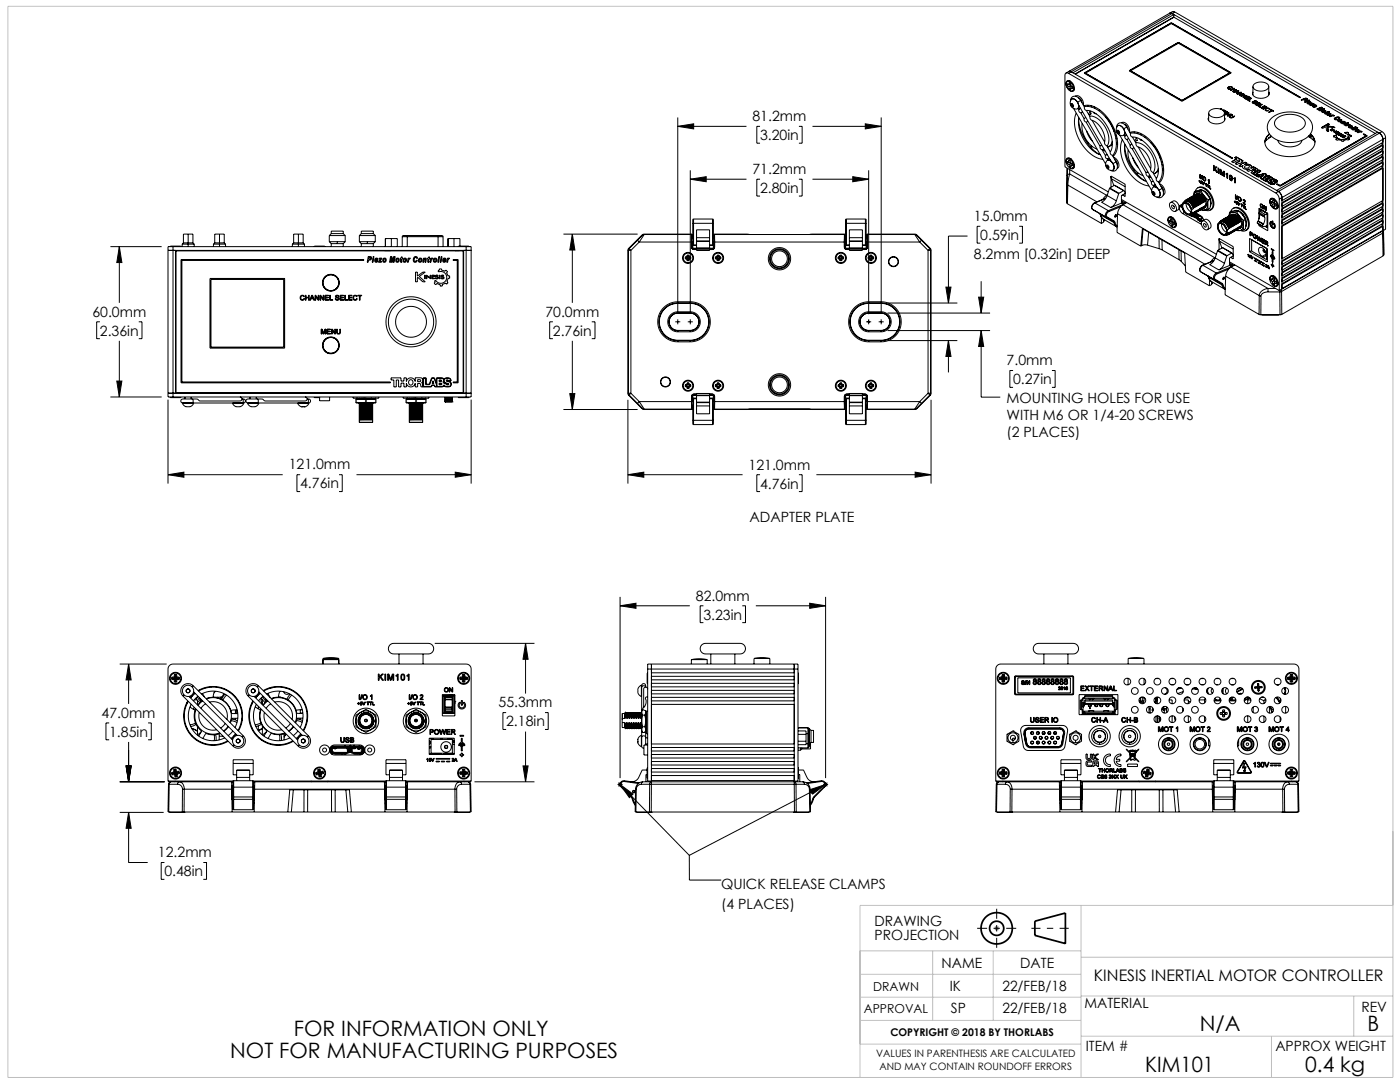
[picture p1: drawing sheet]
<svg xmlns="http://www.w3.org/2000/svg" width="279mm" height="216mm" viewBox="0 0 279 216" stroke-linecap="round" stroke-linejoin="round" font-family="sans-serif">
<defs><g id="words">
<g font-size="4.2">
<text x="58.6" y="206.8">FOR INFORMATION ONLY</text>
<text x="239.4" y="205.7">N/A</text>
<text x="272.9" y="205.7">B</text>
<text x="45.9" y="211">NOT FOR MANUFACTURING PURPOSES</text>
<text x="228.6" y="213.9">KIM101</text>
<text x="260.5" y="213.9">0.4 kg</text>
</g>
<text font-size="3.2" x="218.3" y="195.7">KINESIS INERTIAL MOTOR CONTROLLER</text>
<g font-size="2.8">
<text x="150.2" y="24.2">81.2mm</text>
<text x="151.7" y="28">3.20in</text>
<text x="150.2" y="34.7">71.2mm</text>
<text x="151.7" y="38.5">2.80in</text>
<text x="194.4" y="44.1">15.0mm</text>
<text x="195.6" y="47.9">0.59in</text>
<text x="194.4" y="51.7">8.2mm [0.32in] DEEP</text>
<text x="18.4" y="63.2">60.0mm</text>
<text x="108.8" y="63.2">70.0mm</text>
<text x="19.9" y="67">2.36in</text>
<text x="110.3" y="67">2.76in</text>
<text x="200.9" y="72.9">7.0mm</text>
<text x="202.2" y="76.7">0.27in</text>
<text x="200.9" y="80.5">MOUNTING HOLES FOR USE</text>
<text x="200.9" y="83.8">WITH M6 OR 1/4-20 SCREWS</text>
<text x="200.9" y="87.2">(2 PLACES)</text>
<text x="57.6" y="93.7">121.0mm</text>
<text x="149.4" y="93.7">121.0mm</text>
<text x="59.9" y="97.5">4.76in</text>
<text x="151.7" y="97.5">4.76in</text>
<text x="149.6" y="104.1">ADAPTER PLATE</text>
<text x="138.9" y="119.8">82.0mm</text>
<text x="140.4" y="123.6">3.23in</text>
<text x="20.3" y="143.2">47.0mm</text>
<text x="99.5" y="141.1">55.3mm</text>
<text x="21.8" y="147">1.85in</text>
<text x="101" y="144.9">2.18in</text>
<text x="31.5" y="171.1">12.2mm</text>
<text x="32.8" y="174.9">0.48in</text>
<text x="143.9" y="177.5">QUICK RELEASE CLAMPS</text>
<text x="143.9" y="181.3">(4 PLACES)</text>
<text x="174.5" y="184.8">DRAWING</text>
<text x="174.5" y="187.6">PROJECTION</text>
<text x="187.9" y="193.2">NAME</text>
<text x="189.6" y="197.7">IK</text>
<text x="200.1" y="197.7">22/FEB/18</text>
<text x="203.6" y="193.2">DATE</text>
<text x="189.8" y="202.2">SP</text>
<text x="200.1" y="202.2">22/FEB/18</text>
<text x="216.4" y="201.2">MATERIAL</text>
<text x="271.7" y="201.8">REV</text>
<text x="216.7" y="209.7">ITEM #</text>
<text x="254.5" y="209.7">APPROX WEIGHT</text>
</g>
<g font-size="2.5">
<text x="174.2" y="197.7">DRAWN</text>
<text x="172.4" y="202.2">APPROVAL</text>
</g>
<text font-size="2.1" x="177.7" y="206.8">COPYRIGHT © 2018 BY THORLABS</text>
<g font-size="2">
<text x="174.8" y="211">VALUES IN PARENTHESIS ARE CALCULATED</text>
<text x="175.5" y="213.5">AND MAY CONTAIN ROUNDOFF ERRORS</text>
</g>
</g></defs>
<g fill="none" stroke="#000" stroke-width=".35">
<path d="M206.5 183.8l6.1-1.6v6.1l-6.1-1.7z"/>
<circle cx="198.9" cy="185.2" r="1.41"/>
<circle cx="198.9" cy="185.2" r="3.1"/>
</g>
<path d="M198.4 185.2h1M198.6 184.9l.7 .7M198.9 184.7v1M199.3 184.9l-.7 .7" fill="none" stroke="#808080" stroke-width=".2"/>
<path d="M205.8 185.2h7.5" fill="none" stroke="#000" stroke-width=".2" stroke-dasharray="15.2 1.3 1.3 1.3" stroke-dashoffset="13.4" stroke-linecap="butt"/>
<path d="M195 185.2h7.8M198.9 181.3v7.8" fill="none" stroke="#000" stroke-width=".2" stroke-dasharray="15.2 1.3 1.3 1.3" stroke-dashoffset="13.2" stroke-linecap="butt"/>
<g fill="none" stroke="#c0c0c0" stroke-width=".2">
<path d="M1.6 1.3h276.4v213.7h-276.4zM171.6 189.7h44.1M171.6 199h44.1M171.6 194.4h44.1M186.1 189.7v13.9M198.2 189.7v13.9M215.7 198.7h62.3M215.7 180.7v34.3M215.7 191h62.3M270.2 198.7v8.1M278 180.7h-106.4v34.3M171.6 203.6h44.1"/>
<path d="M171.6 208.3h44.1M215.7 206.8h62.3M253.7 206.8v8.2"/>
</g>
<g fill="none" stroke="#000" stroke-width=".2">
<path d="M212.9 16.2a1.22 1.22 0 0 1 1.5 1.3 .62 .62 0 0 1-.3 .8 .62 .62 0 0 1-.8-.4 1.49 1.49 0 0 1-.4-1.7zM213 16.3a1.2 1.2 0 0 1 1.1 1.8 1.2 1.2 0 0 1-1.1-1.8zM213 17.1l.3 .2M213.2 16.8l-.2 .3M213.2 14.6a.43 .43 0 0 0-.5 0 .43 .43 0 0 0-.2 .4v18.3l8.7 5M213.2 14.6l41.4 23.9M213.3 14.3h.5M213.3 14.3l-.6 .3M213.3 16.9l-.3-.2v.4M213.3 16.9v-.4l.4 .2v.4M213.3 17.3v.4M213.3 16.9l.4 .1"/>
<path d="M213.6 17h.1M213.6 16.2h-.3l-.3 .1M213.7 17.1l.3 .2v.4l-.3-.2M213.7 17.5v.4l-.4-.2M213.7 17.1l-.4 .2M213.7 17.7h-.4M213.7 17.1v.2M213.8 14.3l-.6 .3M213.8 14.3l41.3 23.9M213.8 17.1l-.1 .4M213.9 19.8a1.27 1.27 0 0 1 1.1 1.9 1.18 1.18 0 0 1-1.3-.5 1.18 1.18 0 0 1 .2-1.4zM213.9 19.8a1.25 1.25 0 0 1 1.4 1.4"/>
<path d="M214.1 14.5l20.2-11.6v.5l-19.8 11.4M214.4 17.6l-.1 .3-.3 .2M214.6 14.8l19.7-11.4 40.2 23.2M214.7 19.1l-.1 .1a1.31 1.31 0 0 1 1.6 1.5v.3M215.2 19.5a1.2 1.2 0 0 1 .7 1M215.3 19.5v.1M216.6 14.6h.1M225.3 14.1l9.9-5.6 10.5 6-9.8 5.7zM225.6 14.1l10.3 6M225.6 14.1h.1M225.6 14.1l9.6-5.5 10.2 5.9M233.4 2.6l.5 .1 41.4 23.9"/>
<path d="M233.8 4.6l25.7 14.8-.1 .1-25.6-14.8-17.2 9.9M233.8 4.6l-17.4 10 29.5 17.1 .1-.1-29.4-17M233.8 4.6h.1M234.2 3.4v.1M234.4 2.4l-.5-.1-20.6 12M234.4 2.4l-20.6 11.9M234.4 2.4l41.4 23.9M235.2 8.5h.1M245 17.6l.2 .2h.5l-.1-.1M245.2 17.4l-.2 .1M245.2 17.4h.1M245.2 17.7h.4"/>
<path d="M245.2 17.7h.1M245.4 14.5l-9.5 5.6M245.4 14.5h.1M245.6 17.7h.1M245.8 17.6a.31 .31 0 0 0-.4-.2 .31 .31 0 0 0-.2 .3M245.8 17.5v.1M245.9 17.4l.1 .2h-.2M245.9 17.4h-.7M245.9 17.4l.1 .1M245.9 17.4h.1M246.1 17.8l.3 .2M246.1 17.8h.1"/>
<path d="M246.3 17.6l.1 .1-.3 .1M246.3 17.6l-.7 .4 .4-.1 .3 .2M246.3 17.6h.1M246.3 18.1h.1M246.4 18h.1M246.7 18.3h.1M246.7 18.3l.2 .2M246.7 17.9h.1l-.8 .4 .3-.2M246.7 17.9l-.3 .1M246.7 17.9h.1M246.9 18.5h.1M247 18.3l-.1 .2"/>
<path d="M247 18.3h.1M247.1 18.2l-.1 .1M247.1 18.2l-.4 .1M247.1 18.2h.1M247.2 18.1l.1 .1-.5 .5h-.1l.2-.2M247.2 18.1l-1 .3 .4-.1 .3 .2M247.2 18.1h.1M247.5 18.9h.1M247.5 18.5l-.1 .5 .1 .1 .7-.4-.1-.1M247.5 18.5h.1M247.6 18.4h.1M247.6 18.4h.1l-.2 .5"/>
<path d="M247.6 18.4l-.7 .4 .6-.3M248.1 18.6l-.6 .3M248.1 18.6h.1M248.3 19.4h.1M248.3 19h.1M248.3 19l-.2 .5h.1l.7-.4-.1-.1M248.3 18.8l.1 .1-.1 .5M248.3 18.8l-.7 .4 .7-.2M248.3 18.8h.1M248.5 19.6h.1M248.8 19h.1M248.8 19l-.5 .4"/>
<path d="M248.8 19.4l.4 .2-.4-.1-.3 .1M248.8 19.4h.1M249 19.2l.5 .3-.4-.2-.3 .1M249 19.2l-.7 .4 .6 .3-.4-.3M249 19.2h.1M249.2 20h.1M249.7 19.6h.1l-.6 .4M249.7 19.6l-.7 .4 .5 .2-.3-.2M249.7 19.6h.1M250 18.4v.3M250 18.3a.98 .98 0 0 0 1.2 1.3 1.58 1.58 0 0 0 2.1-1.1l-.1-.2M250.1 17.3l-.1 1.7"/>
<path d="M250.3 16.8a2.07 2.07 0 0 1 2.9 .3 1.44 1.44 0 0 1-2 1 .89 .89 0 0 1-1-1.2zM253.2 17.3v1.7M253.2 18.4l.1 .3M260.3 19.8l.3-.1 .1 .2M260.3 19.8h.1M260.3 19.8l.4 .1M260.6 19.6l-1 .4h.7a.47 .47 0 0 0 .7-.2M260.6 19.6l.3 .1M260.6 19.6h.1M260.7 19.9h.1M260.9 19.7l.1 .1M260.9 19.7h.1"/>
<path d="M261.3 20h.1M135.3 23.4v39.1M135.3 25.2h13.7M135.3 25.2l3.1-.5v1zM137.8 34v28.5M137.8 35.8h11.2M137.8 35.8l3.1-.5v1zM151.7 35.8h-.7v3.3h.7M151.7 25.2h-.7v3.4h.7M159.4 35.8h.7v3.3h-.7M159.4 25.2h.7v3.4h-.7M162.1 35.8h11.3"/>
<path d="M162.1 25.2h13.8M170.2 35.3l3.2 .5-3.2 .5zM172.7 24.7l3.2 .5-3.2 .5zM173.4 34v28.7M175.9 23.4v39.1M212.8 32.4a.63 .63 0 0 1 .3-.9 .63 .63 0 0 1 .8 .4 1.16 1.16 0 0 1 .2 1.8l-.7-.3M212.9 31.8a1.18 1.18 0 0 1 1.3 1.5 .52 .52 0 0 1-.4 .3 .52 .52 0 0 1-.5-.3 1.28 1.28 0 0 1-.4-1.5zM213 36.7l.1 .2M213 36.7l-.1 3.8M213 31.7l.3-.1 .5 .2M213 35.1v1.6M213 33.8l-.1 6.7"/>
<path d="M213 33.8v1.3M213 32.7l.4 .1M213 32.7l-.1-.5 1.1 .4 .1 .5-.4-.2M213 33.6v.1M213 33.6v.2M213.1 36.9l-.1 3.8M213.1 36.9l5.8 3.4M213.2 32.3l-.2 .4M213.4 32.8v.4M213.5 34.7l-.4 2.2M213.5 34.7l-.4 .1-.1 .3M213.5 34.7l7.4 4.3"/>
<path d="M213.5 33.8v.9M213.6 32.5l-.3-.1-.1-.5 .4 .2v.4M213.7 31.7h.1M213.7 32.9l.1 .5-.4-.2M213.7 21a.27 .27 0 0 1 .2-.4 .27 .27 0 0 1 .3 .4 .24 .24 0 0 1 .1 .3 .24 .24 0 0 1-.3 .1M213.7 21l.3 .4M213.7 33.2h-.3M213.8 32.6l-.1-.1-.3 .3M213.8 32.5l-.1 .4M213.9 20.9v-.2l.2 .6M213.9 20.9l-.2 .1M213.9 20.9l.2 .4"/>
<path d="M214.1 21.3l-.1 .1M214.3 21.6l6.4 11.1M214.4 32.8l-.1 .5-.3 .3M214.4 32.9v.1M214.8 22.6a7.2 7.2 0 0 0 1.8 7 5.5 5.5 0 0 0 3.5 2.2M215.1 21.7h-.1M215.2 21.6l.1 .3M215.3 21l6.4 11.2M215.3 23.7a9.2 9.2 0 0 0 4.1 7.1M215.3 21h.1M215.3 21.2l.2 .1M215.3 21.2l-.2 .5"/>
<path d="M215.3 21.9a.57 .57 0 0 0 .4 .6l.7 1.2M215.3 23.5a7.4 7.4 0 0 0 4.3 7.4M215.6 21.5l-.3 .4M215.6 21.6l-.3 .3M215.7 20a1.08 1.08 0 0 0-.9-.8 1.08 1.08 0 0 0-1.1 .5v.5M215.7 20l-.6 .4M215.7 20l.7 1.3M216 24.6a5.2 5.2 0 0 0 2.9 5.2M216 22.3l-.3 .3M216.3 21.1a4.1 4.1 0 0 1 4 1.5 8.5 8.5 0 0 1 2.6 7.4l-.3 .6-.5 .6M216.4 23.7v.5l.4 .2 2.7 4.8a.56 .56 0 0 0 .4 .7M216.4 21.3a5.1 5.1 0 0 1 4.6 2.5 7.2 7.2 0 0 1 1.5 6.5l-.5 .8"/>
<path d="M216.4 21.3v.1a.67 .67 0 0 0 .9 .7 7.2 7.2 0 0 1 4.5 7.7l-.2 .5M216.7 23.4l-.3 .3M216.8 22l.7 1.3a.99 .99 0 0 0 1 .9 4.6 4.6 0 0 1 2 4.5l.4 .4M216.9 26.1l.4 1.2 .8 .9M217.1 28.6h.1M217.1 24.1l-.3 .4M217.1 21l.1 .2M217.2 28.5l-.2 .1M217.2 28.5l-.1 .1M217.5 23.2a4.5 4.5 0 0 1 3.7 3.9 2.74 2.74 0 0 1-.3 2.1M217.6 22.1l.1 .6M217.6 22.2l-.4 .6"/>
<path d="M217.6 29.3h.1M217.7 22.7l-.4 .2M217.7 27.7v.1M217.7 22.7h.1M217.8 21.1l.1 .3M217.8 22.7l-.3 .1M217.8 29.1l-.2 .2M217.9 29.2l-.3 .1M217.9 24l2.6 4.3M218 29.3l-.3 .1M218.3 22.4v.2M218.3 22.6h.1"/>
<path d="M218.4 21.3l.1 .3M218.4 22.6l.4 .1M218.4 22.5l-.1 .1M218.5 22.6h-.1M219.5 22l-.3 .1M219.9 29.9l.7 1.1 .1 .5 .3 .2M219.9 29l-.4 .1M220 29.8l.1 .2M220.1 30h.1M220.1 30l.4 .1-.4-.1M220.1 29.8v.2M220.3 29.7l-.4 .2"/>
<path d="M220.6 23.3a6.2 6.2 0 0 1 1.7 3M220.7 39.6l-2.2 .9M220.7 39.5l-2.3 1M220.8 33.3a.27 .27 0 0 1 .2-.4 .27 .27 0 0 1 .3 .3 .24 .24 0 0 1 .1 .3 .24 .24 0 0 1-.3 .1M220.8 33.3l.3 .3M220.9 39l-.8 .8M220.9 29.1l.7 1.2M220.9 32a1.27 1.27 0 0 1 1.2 2 1.18 1.18 0 0 1-1.3-.6 1.18 1.18 0 0 1 .1-1.4zM221 33.2v-.3l.2 .6M221 33.2l-.2 .1M221 33.2l.2 .3M221 39a2.23 2.23 0 0 1-1.2 1.4l1.9 1"/>
<path d="M221 39l1.8 1.1M221 30.9l-.4 .1M221 32a1.27 1.27 0 0 1 1.1 2M221 31.7l.1 .3M221 38.9l-.1 .1M221.2 33.5l-.1 .1M221.4 31.5l-.4 .2M221.4 31.6l-.4 .1M221.4 37.6l1.9 1.1M221.4 37.6l-.4 1.4M221.5 37.5l-.1 .1M221.5 37.5l1.8 1.1"/>
<path d="M221.5 32l.1-.2v.2M221.6 30.3a.61 .61 0 0 0 .4 .7l.7 1.3M221.7 35.1l.1 .6M221.7 35.1l2.8 1.7v2.4l-.5-.3M221.7 35.1v2.3M221.8 35.7l.5 1.2M221.8 35.7l2.7 1.6M222 28.2l-.4 .8-.5 .4M222 28.8l-.7 .5M222.2 31.4a1.54 1.54 0 0 1 .9 2.2h-.1h.1M222.3 36.9v.1M222.3 36.9v.2"/>
<path d="M222.4 37l1.9 1M222.4 37l-.9 .5M222.5 37h-.1M222.5 31.8a1.19 1.19 0 0 1 .5 1.1M222.5 26.9l.3 .2M222.7 27.5l.3 .2M222.7 32.3a1.09 1.09 0 0 1 .3 1.1 1.09 1.09 0 0 1-.9 .8l-.5-.2M222.7 32.3l-.6 .3M222.8 28.4l.2 .1M222.8 28.6l.2 .2M222.9 26.3a.27 .27 0 0 1 .2-.3 .27 .27 0 0 1 .3 .3 .24 .24 0 0 1 .1 .3 .24 .24 0 0 1-.3 .1M222.9 26.3l.3 .4"/>
<path d="M223 32.9h.1M223.1 25.1a1.27 1.27 0 0 1 1.1 1.9 1.18 1.18 0 0 1-1.3-.5 1.18 1.18 0 0 1 .2-1.4zM223.1 26.3v-.3l.2 .6M223.1 26.3h-.2M223.1 26.3l.2 .3M223.1 25.1a1.33 1.33 0 0 1 1.4 1.4M223.1 25.1h.1M223.3 38.7l-.5 1.4M223.3 38.6v.1M223.3 26.6l-.1 .1M223.5 27l6.3 11M223.8 39.8l19 10.9"/>
<path d="M223.9 24.4l-.1 .1a1.31 1.31 0 0 1 1.6 1.5v.3M224 27.9a7.2 7.2 0 0 0 1.7 7 5.5 5.5 0 0 0 3.6 2.2M224.4 26.9l.1 .3M224.4 24.8a1.2 1.2 0 0 1 .7 1M224.5 26.3l6.4 11.2M224.5 29a9.2 9.2 0 0 0 4.1 7.1M224.5 26.3h.1M224.5 26.5l.2 .1M224.5 26.5l-.3 .5M224.5 24.8v.1M224.5 27.2a.57 .57 0 0 0 .4 .7M224.5 28.8a7.4 7.4 0 0 0 4.3 7.4"/>
<path d="M224.5 38.6h.1M224.5 38.4l-.2-.4-1 .6M224.5 38.5l-.7 .5v1.5M224.8 26.8l-.3 .4M224.8 26.9l-.3 .3M224.9 25.4a1.08 1.08 0 0 0-.9-.8 1.08 1.08 0 0 0-1.1 .4l-.1 .5M224.9 25.4l-.7 .3M224.9 25.4l.7 1.2M224.9 27.8l.7 1.2M225.2 29.9a5.2 5.2 0 0 0 2.9 5.2M225.2 27.6l-.3 .3M225.5 26.4a4.1 4.1 0 0 1 4 1.5 8.5 8.5 0 0 1 2.6 7.4l-.3 .6-.5 .6"/>
<path d="M225.6 29v.5l.4 .2 2.7 4.8a.56 .56 0 0 0 .4 .7M225.6 26.6a5.1 5.1 0 0 1 4.6 2.5 7.2 7.2 0 0 1 1.5 6.5l-.5 .8M225.6 26.6v.1a.67 .67 0 0 0 .9 .7 7.2 7.2 0 0 1 4.5 7.7l-.2 .5a.6 .6 0 0 0 .4 .7l.7 1.3M225.9 28.7l-.3 .3M226 27.3l.7 1.3a.99 .99 0 0 0 1 .9 4.6 4.6 0 0 1 2 4.5l.4 .4 .7 1.2M226.1 31.5l.4 1.1 .8 .9M226.2 33.9l.2-.1-.1 .1M226.3 33.9h.1M226.3 29.4l-.3 .4M226.3 26.3l.1 .3M226.6 28.5a4.5 4.5 0 0 1 3.8 3.9 2.74 2.74 0 0 1-.3 2.1M226.8 27.4l.1 .6"/>
<path d="M226.8 27.5l-.4 .6M226.9 34.6l-.1 .1M226.9 33v.1M226.9 28l-.4 .3M226.9 28l-.2 .1M227 26.4l.1 .3M227 34.4l-.1 .2M227.1 34.5l-.2 .1M227.1 29.3l2.5 4.3M227.2 34.6l-.3 .2M227.5 27.7v.2M227.5 27.9h.1"/>
<path d="M227.6 26.6l.1 .4M227.6 27.8l-.1 .1M227.6 27.9l.4 .1M227.7 27.9h-.1M228.7 27.3l-.3 .1M229.1 35.2l.7 1.1 .1 .5 .3 .2 .4-.1M229.1 34.3l-.4 .1M229.3 35.1v.2M229.3 35.3l.4 .1M229.4 35.1l-.1 .2M229.5 35l-.4 .2M229.7 28.5a6.2 6.2 0 0 1 1.9 3.4"/>
<path d="M230 38.6a.26 .26 0 0 1 .1-.4 .26 .26 0 0 1 .4 .3 .25 .25 0 0 1 0 .3 .25 .25 0 0 1-.2 .1M230 38.6l.3 .3M230.1 37.4a1.23 1.23 0 0 1 1.4 1.5 .62 .62 0 0 1-.4 .5 .62 .62 0 0 1-.7-.3 1.21 1.21 0 0 1-.3-1.7zM230.2 38.5v-.3l.2 .6M230.2 38.5l-.2 .1M230.2 38.5l.2 .3M230.2 36.2l-.4 .1M230.2 37.3a.74 .74 0 0 1 .9 .4M230.4 38.8l-.1 .1M230.6 36.9l-.4 .1 .1 .3M230.7 37.2v.2M230.9 37.5h.1"/>
<path d="M231.1 37.7a1.13 1.13 0 0 1 .2 1.6M231.2 33.6l-.4 .7-.6 .4M231.2 34.1l-.7 .5M231.3 39.3h.1M231.4 36.7a1.54 1.54 0 0 1 .8 2.2h-.1h.1M231.7 37.1a1.19 1.19 0 0 1 .5 1.1M231.7 32.2l.3 .2M231.9 32.8l.2 .2M231.9 37.6a1.09 1.09 0 0 1 .3 1.1 1.09 1.09 0 0 1-.9 .8l-.5-.2M231.9 37.6l-.6 .4M232 33.7l.2 .1M232 33.9l.2 .2"/>
<path d="M232.2 38.2h.1M235.9 20.1h.1M236.7 39.9h-.1M236.7 39.9a1.58 1.58 0 0 1 1.8 1.2M236.9 39.8a1.58 1.58 0 0 1 1.8 1.2M237 39.7l-.1 .1M237 39.8a1.58 1.58 0 0 1 1.8 1.1M237.1 39.7a1.58 1.58 0 0 1 1.8 1.1M237.2 39.6l-.1 .1M237.2 39.6a1.58 1.58 0 0 1 1.8 1.2M237.4 39.5a1.58 1.58 0 0 1 1.8 1.2M237.5 39.5h-.1"/>
<path d="M237.5 39.5a1.58 1.58 0 0 1 1.8 1.1M237.6 39.4a1.58 1.58 0 0 1 1.8 1.1M237.7 39.3l-.1 .1M237.7 39.3a1.58 1.58 0 0 1 1.8 1.2M237.9 39.2a1.58 1.58 0 0 1 1.8 1.2M238 39.2h-.1M238 39.2a1.58 1.58 0 0 1 1.8 1.1M238.1 39.1a1.58 1.58 0 0 1 1.8 1.2M238.2 39l-.1 .1M238.2 39a1.58 1.58 0 0 1 1.8 1.2M238.3 38.3h.6M238.3 38.3l-.1 .7"/>
<path d="M238.4 38.9a1.58 1.58 0 0 1 1.8 1.2M238.5 38.9h-.1M238.5 38.9a1.58 1.58 0 0 1 1.8 1.2M238.5 38.1a1.14 1.14 0 0 1 1-.7 1.14 1.14 0 0 1 1.1 .4 3.5 3.5 0 0 1 1.3 3.8 1.02 1.02 0 0 1-1.4 .3M238.6 38.8a1.58 1.58 0 0 1 1.8 1.2M238.7 38.7l-.1 .1M238.7 38.7a1.58 1.58 0 0 1 1.8 1.2M238.9 38.3l-.4 .2-.3 .5M238.9 38.3a1.83 1.83 0 0 1 1.4 .8M239 37.5a1.78 1.78 0 0 1 2.4 .9 2.86 2.86 0 0 1 .5 3.3l-.3 .2M239.1 38.7a2.09 2.09 0 0 1 1.5 2.6l-.4 .3M239.3 36.1l.1 .1"/>
<path d="M239.3 36.1h.1M239.4 36.1v-.1l.2 .3-.2-.1M239.4 36.2v.1M239.4 36.1h.1M239.4 36.2h.1M239.4 36.3h.1M239.5 34.8l.1 .8zM239.5 35.6h.1M239.6 37.9h.1M239.6 36.4l.2 .2 .1-.1M239.6 36.4l.2 .3M239.6 36.4l.2 .2"/>
<path d="M239.6 36.3l.1 .1M239.6 36.3h.1M239.7 35.7h.1M239.7 36.3v.1M239.7 36.3l.1 .1M239.7 36.2l.2 .4-.1 .1M239.7 36.2l.2 .1-.2-.2-.1 .2M239.7 36.2h.1M239.7 38.1l.6 1M239.7 38.1l-.8 .2M239.8 36.4l.1 .1M239.8 36.6v.1"/>
<path d="M239.8 36.4h.1M239.9 36.5l-.1 .1M239.9 36.5h.1M239.9 35l-.2 .7zM240 37.9l-.7 .1M240 35.5v-.2a.49 .49 0 0 1 .6 .2 .49 .49 0 0 1 0 .6M240 35.5l.3 .6M240 35.5h.1M240 38l.9 .8M240 38h-.9l-.8 .3M240 38l-.3 .1M240.1 38l.4 .2"/>
<path d="M240.1 35.2l-.1 .3M240.1 35.3a.45 .45 0 0 0 .4 .7M240.2 36.8l-.3-.6 .2 .7M240.2 36.8l-.1 .1M240.2 35.3h.1zM240.2 36.7v.1M240.2 36.7l.1-.3-.2 .5M240.2 36.7h.1M240.3 39.1l.9 .8M240.3 39.1a3.1 3.1 0 0 1 .7 1.8M240.3 36.1h.2M240.3 36.1h.1"/>
<path d="M240.3 35.3l.3 .5M240.3 35.3h.1M240.4 40v.4l-.1-.3M240.5 38.2l.5 .5M240.5 38.2l-.1 .1M240.5 39.9l.1 .2M240.5 39.9l-.1 .1M240.6 35.8l-.1 .2M240.6 35.8h.1M240.6 36.6l.1 .1M240.6 36.6l.7 .5-.1-.1M240.6 36.6h.1"/>
<path d="M240.6 38.4l.4 .3M240.6 38.3v.2M240.7 36.7v.5M240.7 37.2h.1M240.7 36.7h.1M240.8 36.8l.3 .1M240.8 36.8l-.1 .4M240.8 36.8h.1M240.9 38.7v.1M240.9 38.8l.6 .9M240.9 36.8h.1M241 38.7h-.1"/>
<path d="M241 36.8v.1M241 36.9h.1M241 38.7l.4 .7 .3 .8M241 38.7l-.1 .1M241.1 36l.2-.2v.9l-.1-.1M241.1 36h.1M241.1 36.9v.5M241.1 36.9h.1M241.1 37.4h.1M241.2 39.9l-.2 1M241.2 37l-.1 .4M241.2 37h.1"/>
<path d="M241.2 23.5l-.1 .3M241.2 23.4a.98 .98 0 0 0 1.1 1.3 1.58 1.58 0 0 0 2.2-1.1l-.1-.2M241.2 22.6v1.5M241.2 36h-.1M241.3 36l-.1 .6M241.3 36.6h-.1M241.3 36h-.1M241.3 39.1h.1M241.4 37.1l.1 .5 .2 .1-.3-.1zM241.4 37.6h.1M241.4 39.6h.1M241.4 39.4v.2"/>
<path d="M241.4 39.6l.2 .2M241.5 22.1a2.1 2.1 0 0 1 2.8 .3 1.15 1.15 0 0 1-1.4 1.1 1.29 1.29 0 0 1-1.6-1.1zM241.5 39.7l.1 1.4-.1 .5-.3 .2M241.5 39.7l-.3 .2M242.2 33v1M242.3 33.7v.4l-.1-.1M242.3 33.5l.4-.2 .2 .1-.4 .2 .4 .8-.1-.1M242.3 33.5v-.5h-.1v1M242.3 33.5h.1M242.3 33.7h.1M242.5 33.6l-.2 .1M242.5 33.6l.3 .7"/>
<path d="M242.5 33.6h.1M242.8 34.3h.1M243.1 33.5l.2 .1v1l-.2-.1zM243.1 34.5h.1M243.5 34.8v-1.1l.2 .1 .3 1.1M243.5 34.8h.1M243.6 34v.8h-.1M243.6 34l.3 1M243.6 34h.1M243.7 21.8h-.1M243.7 21.8h.1M243.7 21.6l.2 .1-.1 .1"/>
<path d="M243.7 21.6l-.2 .2M243.7 21.6h.1M243.9 35h.1M244 34.9h.1M244 34.7v.2M244 34.7l.2-.6 .2 .1v1.1l-.1-.1M244 34.7h.1M244.2 22l-.1 .1M244.2 22h.1M244.2 21.9l.2 .1-.2 .1M244.2 21.9l-.2 .1M244.2 21.9h.1"/>
<path d="M244.3 34.3l-.3 .8-.1-.1M244.3 34.3v.9M244.3 35.2h.1M244.3 34.3h.1M244.3 22.3l.4 .3-.3-.2M244.3 22.3h.1M244.4 22.6v1.5M244.4 22.7v.1M244.4 23.5l.1 .3M244.5 22.1l.5 .3-.4-.2-.3 .1M244.5 22.1l-.2 .2M244.5 22.1h.1"/>
<path d="M244.7 34.8h.1M244.8 34.6l-.1 .2M244.9 34.6h.1v1h-.1M244.9 34.7l-.2 .1M244.9 34.7v.9M244.9 35.6h.1M245.1 23v.1M245.1 22.6l-.2 .6h.1l.7-.4-.1-.1M245.1 22.6v.1M245.2 22.5l.1 .1-.2 .4M245.2 22.5l-.7 .4 .6-.3M245.2 22.5h.1"/>
<path d="M245.4 35.3v-.3a.45 .45 0 0 1 .5 .2 .45 .45 0 0 1 .1 .5l-.1 .3h-.2M245.4 35.3l.1 .5M245.4 35.3h.1M245.5 35.8l.2 .2M245.5 35.8h.1M245.5 23.3v.1M245.5 35l-.1 .3M245.5 23.1l-.2 .3 .4 .1 .7-.3h-.1M245.5 23.1h.1M245.5 23.4h.1M245.6 22.7l-.5 .3M245.6 22.7h.1"/>
<path d="M245.7 35.1l.1 .5M245.7 35.1a.44 .44 0 0 0-.2 .4 .44 .44 0 0 0 .3 .4v-.3M245.7 35.1h.1M245.7 36h.2M245.7 36h.1M245.8 35.6v.3M245.8 35.6h.1M245.9 22.9l.1 .1-.5 .3v.1M245.9 22.9l-.4 .2M245.9 22.9h.1M245.9 23.4h-.4M245.9 23.4h.1"/>
<path d="M246.2 35.7h.1M246.3 23.2l-.4 .2M246.3 23.2h.1M246.4 35.5l-.2 .2M246.4 35.5h.2v1h-.2M246.4 35.6l-.2 .1M246.4 35.6v.9M246.4 35.6h.1M246.4 36.5h.1M246.6 38.9l.1 .8zM246.6 39.7h.1M246.7 31.3l1.4 .8-.4 .3"/>
<path d="M246.7 31.3l-.3 .2 .4 .2M246.7 31.3h.1M246.7 39.8h.1M246.8 31.7l-1 .6M246.9 39.1l-.1 .7zM247.1 39.6v-.2a.49 .49 0 0 1 .6 .2 .49 .49 0 0 1-.1 .6M247.1 39.6l.3 .6M247.1 39.6h.1M247.2 39.3l-.1 .3M247.2 39.4h.2M247.4 39.4h-.1a.41 .41 0 0 0-.1 .4 .41 .41 0 0 0 .3 .3M247.4 39.4l.2 .5"/>
<path d="M247.4 39.4h.1M247.5 32.1l-.4-.2-.9 .6-.4-.2M247.5 32.1l-1 .6 .3 .2 .6-.4 .4 .3M247.5 32.1h.1M247.6 39.9v.2M247.6 39.9h.1M247.7 32.4l.4 .2M247.7 32.4h.1M247.8 32.8h.1M247.8 32.8l-.6 .3 .4 .2 .5-.3M248.1 32.6h.1M248.1 40v-.1a.31 .31 0 0 1 .4 .1 .31 .31 0 0 1-.1 .4"/>
<path d="M248.1 40h.1M248.1 33a.48 .48 0 0 0-.1 .6 .48 .48 0 0 0 .6 .2l.7-.1M248.1 33l-.2 .3M248.1 33h.1M248.1 39.9v.1M248.2 39.9l.1 .1M248.3 40h-.2M248.3 40l.1 .2M248.3 40h.1M248.4 32.8a.96 .96 0 0 1 1.3 .5l-.1 .3M248.4 32.8a1.01 1.01 0 0 1 1.4 .5M248.4 32.8h.1"/>
<path d="M248.4 33.2a.44 .44 0 0 1 .5-.3 .44 .44 0 0 1 .4 .5 .44 .44 0 0 1-.5 .2 .44 .44 0 0 1-.4-.4zM248.5 32.4l-.4 .2M248.5 32.4l.4 .2-.5 .2M249.3 33.7l-.5 .3 .4 .2 .5-.3 .3 .2-.1 .2M249.3 33.7h.1M249.6 33.6h.1M249.8 34.4l-.1 .1 1.4 .8h.3l.3 .1M249.8 34.4l-.1 .1M249.8 34.4h.1M249.9 33.8l.3-.2 .4 .3-.4 .1M249.9 33.8l.3 .2M249.9 33.8h.1"/>
<path d="M249.9 34.3l-.1 .1M249.9 34.3h.1M250 34.2l-.1 .1M250 34.2h.1M250 20.3l-.1 .1a.36 .36 0 0 0 .3 .3 .36 .36 0 0 0 .4-.2M250 20.3l-.1 .1M250 20.3l.1 .1M250 20.3h.1M250 34.6h.1M250.1 20.4v.2M250.1 34.7l1 .6M250.1 34.7h.1"/>
<path d="M250.1 33.3l.8 .4M250.1 33.3l-.5 .3M250.1 33.3h.1M250.1 20.6h.3M250.1 20.6h.1M250.2 34h.1M250.3 20.1l.5 .1M250.3 20.1l.1 .5M250.3 20.1v.2M250.3 20.1h.1M250.3 34.2l-.3 .4M250.3 34.2l.1 .1"/>
<path d="M250.3 34.2h.1M250.4 20.3l.2 .2M250.4 20.3l.2-.1 .1 .2M250.4 20.3h.1M250.4 20.6h.1M250.5 20.5l-.1 .1M250.6 33.9l-.4 .1M250.6 33.9h.1M250.6 20.5v.1M250.6 20.5h.1M250.6 20.8h.1M250.8 20.3l-.1 .1"/>
<path d="M250.8 20.2l.1 .1-.2 .1M250.8 20.2l.1 .1M250.8 20.2h.1M250.8 34.7l.4 .2M250.8 34.7h.1M250.9 33.7a.32 .32 0 0 1 0 .4 .32 .32 0 0 1-.4 .1h-.2M250.9 33.7l.1 .2M250.9 33.7h.1M251 20.7l.3 .2-.4-.2-.3 .1M251 20.7h.1M251.1 35.3h.1M251.2 20.4l.5 .3-.5-.2-.2 .2"/>
<path d="M251.2 20.4l-.7 .4 .6 .3-.5-.3M251.2 20.4h.1M251.2 34.9h.1M251.2 33.9l.5 .3-.9 .5M251.2 33.9l-1.2 .7M251.2 33.9h.1M251.3 21.2h.1M251.4 35.2h.1M251.4 35.2l-.3 .1M251.4 35.2l.4 .2-.1 .2M251.5 34.2l-.9 .5 .6 .3 1.2-.3 .3 .2M251.5 34.2l-.3-.2-1.1 .7"/>
<path d="M251.5 34.2h.1M251.7 35.1l.5-.1-.2 .3zM251.7 35.6l.9 .5M251.7 35.6h.1M251.7 35.4l-.1 .2 1 .6 .5 .1M251.7 35.4h.1M251.8 20.8h.1M251.8 20.8l.1 .1-.6 .3M251.8 20.8l-.7 .4 .5 .2-.3-.2M251.8 35.1h.1M251.8 35.1l.1 .1M251.8 21.5h.1"/>
<path d="M251.9 35.2h.1M252 35.1l-.1 .1M252 35.1h.1M252 35.1h-.2M252.2 21.3l.3 .3-.4-.2-.3 .1M252.2 21.3h.1M252.3 35.5h.1M252.4 21.1h.1M252.4 21.1l.5 .3-.5-.2-.2 .1M252.4 21.1l-.7 .4 .6 .3-.5-.3M252.4 34.6l.4 .2-.5 .7M252.4 34.6l-1.2 .3"/>
<path d="M252.4 34.6h.1M252.5 21.9l.2 .2h.4l-.1-.1M252.5 35.8l.4 .2 .1-.2M252.6 35.8l.4 .1h-.2M252.6 35.8h.1M252.6 35.8l.2 .1M252.6 36.1l.6 .1 .1 .3M252.6 36.1h.1M252.6 21.7l-.1 .1M252.6 21.7h.1M252.6 27.6l.1 .4M252.7 22h.3"/>
<path d="M252.7 22h.1M252.7 34.9l-.7 .8 1.1-.6 .8 .5-.1 .2-.4 .1M252.7 34.9h.1M252.7 35.6l.3 .2M252.7 35.6l-.2 .2M252.8 35.9h.1M253 35.9h-.2M253 35.9h.1M253 35.8l.1 .1M253 35.8h.1M253 22h.1M253.1 36.3l.1 .2a.81 .81 0 0 0 1.3 0l-.1-.1"/>
<path d="M253.1 36.3h.1M253.1 35.5l.2 .1M253.1 35.5l.3 .1M253.1 35.5h.1M253.1 35l.7 .4M253.1 35l-.8 .5M253.1 35h.1M253.1 36.3l.2 .2M253.2 35.4l-.2 .1 .3 .2 .1-.2M253.2 35.4h.1M253.2 35.4l.2 .1M253.2 27.5h.1"/>
<path d="M253.2 27.5v.1M253.3 21.9a.31 .31 0 0 0-.4-.2 .31 .31 0 0 0-.2 .3M253.3 35.6h.1M253.3 21.8v.1M253.3 21.7l.1 .2h-.1M253.3 21.7h-.7M253.3 21.7l.1 .1M253.3 21.7h.1M253.3 36.5l.3 .2M253.3 36.5h.1M253.3 26.7a2.01 2.01 0 0 0 .3 3.5 7.4 7.4 0 0 0 8.1-.3 1.94 1.94 0 0 0-.2-3.2M253.4 35.6h-.1"/>
<path d="M253.4 36.1l.3 .2M253.4 26.8l-.7 .7-.3 .9M253.4 35.6h.1M253.4 35.9v.2M253.4 35.5l.1 .1M253.4 35.5h.1M253.5 36.1h.1M253.5 36.1l.1 .1M253.5 35.9h.1M253.5 35.9v.2M253.5 39.7a1.22 1.22 0 0 1 1.6 1.2 .62 .62 0 0 1-.4 .8 .62 .62 0 0 1-.8-.3 1.49 1.49 0 0 1-.4-1.7zM253.6 23.8a5.8 5.8 0 0 1 7.9 .2 2.58 2.58 0 0 1-1.6 4 5.8 5.8 0 0 1-6.6-1.3 2.31 2.31 0 0 1 .3-2.9z"/>
<path d="M253.6 39.8a1.2 1.2 0 0 1 1.1 1.8 1.2 1.2 0 0 1-1.1-1.8zM253.6 36.2h.1M253.6 35.9v.1M253.6 35.9h-.1M253.6 35.9v.3M253.6 35.9h.1M253.7 27.1l-.1 .1M253.7 36.3l-.1 .1M253.7 36.3l-.1 .1 .1 .1 .3-.1M253.7 36.3h.1M253.7 36.4h.1M253.7 21.9h.1"/>
<path d="M253.7 21.9l.5 .3-.3-.1-.7 .3 .6-.4M253.7 21.9l.1 .1M253.7 36.1h.1M253.7 36.1l.1 .1M253.7 36.1l.2-.3h.5l.4 .3-.1 .3M253.7 36.4v-.1l.2 .1-.1 .1M253.7 36.4l.1 .1M253.7 27.2l-.5 .3M253.8 36.2l.2 .2M253.8 36.2h.1M253.8 27.2l-1.4 1M253.8 36.5h.1"/>
<path d="M253.8 22h.1M253.8 35.4l.1 .3M253.8 35.4l.2 .2M253.8 35.4h.1M253.9 35.6l-.5 .3M253.9 35.6h.1M253.9 36.5h-.1M253.9 36.5h.1M253.9 35.7l.6 .1M253.9 35.7v.1M254 36.4v.1M254 36.4h.1"/>
<path d="M254.2 36.1h.1M254.2 36.1l.1 .1M254.3 39.7l-.4-.1-.2 .2M254.3 36.2l.1 .2M254.3 36l-.2 .1M254.3 36l.1 .2M254.3 36l-.2 .1 .2 .3a.41 .41 0 0 1-.2 .4 .41 .41 0 0 1-.5-.1M254.3 36h.1M254.3 36.2h.1M254.4 36.5a.55 .55 0 0 1-.8 .2M254.4 36.5h.1M254.4 36.4l.1 .1"/>
<path d="M254.4 36.2h.1M254.4 36.4h.1M254.4 36.2l.3 .2M254.5 35.8l.3 .2M254.5 35.8h.1M254.6 38.5a1.56 1.56 0 0 1 .7 1.2M254.7 36.4h.1M254.8 36a.26 .26 0 0 1 .1 .2 .26 .26 0 0 1-.2 .3l-.4-.3M254.8 36l.1 .2M254.8 36h.1M254.8 23.6a4.3 4.3 0 0 1 5.5 .4 1.38 1.38 0 0 1-.9 2 4.2 4.2 0 0 1-4.9-.9l-.1-.6zM254.8 36.2l-.1 .2"/>
<path d="M254.8 36.2h.1M254.9 36.7l.6 .3M254.9 36.7h.1M255.1 38.2a1.56 1.56 0 0 1 .7 1.2v18.3M255.1 38.2l-.5 .3M255.3 39.7v18.3M255.5 37h.1M259.8 28a2.29 2.29 0 0 1-2.6 1.3 2.12 2.12 0 0 1-2.2-1.3M260.3 20.4l.7-.3h.2l-.7 .3zM260.8 20.6l.5 .1-.1-.1M261 20.4l-.2 .1M261 20.4h.1"/>
<path d="M261 20.6h.1M261 20.6h.2M261 20.1h.1M261 20.5v.1M261.1 20.5h-.1M261.1 20h.3zM261.2 20.4h.2v.1M261.2 20.4l.2 .2M261.2 20.4h.1M261.4 20.8l-.2 .1 .4 .2 .2-.1-.3-.1M261.4 20.8h.1M261.4 20.5v.1"/>
<path d="M261.5 20.5h-.1M261.5 26.8a2.22 2.22 0 0 1 .9 1.6M261.5 20.9h.1M261.6 20.4v.1l-.2 .2-.3-.2M261.6 20.4h-.6M261.6 20.4v.1M261.6 20.4h.1M261.6 26.9l-.5 .3 1.3 1M261.7 27l-.5 .3M261.8 27l-.5 .3M261.9 27.1l-.5 .3M261.9 20.6l.4 .2-.8 .1"/>
<path d="M261.9 20.6h-.1l.2 .2M261.9 20.6h.1M261.9 27.2l-.4 .3M262 20.8h-.6M262 20.8h.1M262.1 21.1l-.1 .1M262.1 21.1h.1M262.1 21.2l.1 .1M262.2 21.3h.1M262.2 27.6l-.3 .2M262.3 27.8l-.2 .1M262.3 21.3h.1"/>
<path d="M262.3 27.9l-.1 .1M262.4 21h.3M262.4 21l-.3 .1M262.4 21h.1M262.6 21.2l-.3 .1M262.6 21.2v-.1h-.2l-.2 .2M262.6 21.2h.1M262.6 21.1v.1M262.7 21l.1 .1M262.7 21h.1M262.8 21.1a.51 .51 0 0 1-.8 .1M262.8 21.1v.1"/>
<path d="M263.4 21.8h.1M263.7 21.5l-.7 .4 1.1-.1M263.7 21.5h.1M263.8 21.4l.1 .1-.5 .3M263.8 21.4l-1 .4h.1l.8-.3M263.8 21.4h.1M263.9 22.1l-.1 .2M263.9 22.1h.1M264 22.3h.1M264 22.3l.2 .1M264.1 21.8h.1M264.2 22.4h.1"/>
<path d="M264.2 21.6l.2 .2-1 .3h-.1l.8-.3M264.2 21.6l-.8 .2M264.2 21.6h.1M264.2 22l.3 .1M264.2 22l-.3 .1M264.2 22h.1M264.4 22.3l-.2 .1M264.4 22.3v-.1l-.2-.1-.2 .2M264.4 22.3h.1M264.4 22.6l.1 .1h.1M264.4 22.6h.1M264.5 22.2l-.1 .1"/>
<path d="M264.5 22.1l.1 .1M264.5 22.1h.1M264.6 22.5l-.2 .1M264.6 22.5h.1M264.6 22.7h.1M264.6 22.2a.51 .51 0 0 1-.8 .1M264.8 25.2l1.3 .1M264.8 25.2h.1M264.9 22.4l-.3 .1M264.9 22.4h.1M264.9 22.3l.1 .1M264.9 22.3v.1"/>
<path d="M264.9 22.3h.1M264.9 22.7l-.1 .2M264.9 22.7h.1M265 25.3h.1M265 22.9h.1M265 22.4h.1M265 22.9l.2 .1M265.1 24.7l-1.4 .8M265.1 24.7l-1.4 .8 .3 .1 .7-.3v.8l.4 .2-.1-1M265.1 24.7l.2 .1-.5 .4M265.1 24.7h.1M265.1 22.3h.3l-.3 .1"/>
<path d="M265.1 22.3l-.1 .1M265.1 22.3h.1M265.1 22.4l-.5 .3M265.1 22.4h.1M265.2 23h.1M265.2 22.6l.4 .1M265.2 22.6l-.3 .1M265.2 22.6h.1M265.4 26l.6-.3zM265.4 22.9l-.2 .1M265.4 22.9l.1-.2h-.3l-.2 .2M265.4 22.9h.1"/>
<path d="M265.5 22.8l-.1 .1M265.6 22.7l.1 .1M265.6 22.7h.1M265.7 22.8a.51 .51 0 0 1-.9 .1M265.9 25.7l-.5 .3M265.9 25.7h.1M266 23.1h.3M266 23.1h.1M266 22.9l-.7 .3 1-.1M266 22.9l.1 .1-.1 .1M266 22.9h.1M266.1 25.3l.3 .2-1.4-.2"/>
<path d="M266.1 25.3h.1M266.2 25.8l-.5 .3 .4-.2 .2 .6 .5-.3-.1-.1M266.2 25.8l.1 .5M266.2 25.8h.1M266.3 23.1h.1M266.3 26.3h.1M266.5 23.5l-.2 .2 .1 .2h.6l-.1-.1M266.5 23.5l-.2 .2M266.5 23.5h.1M266.5 27.1h-.4v.3h.4l.3 .3M266.5 27.1h.1M266.5 23.7v.1"/>
<path d="M266.5 27v.1M266.5 27h.1M266.5 23.8h.4M266.5 23.8h.1M266.6 26.6h.1M266.7 26.1l-.4 .2M266.7 26.1h.1M266.7 27.2a1.36 1.36 0 0 0 2.4 0M266.7 27.2h.1M266.8 27.7h.1M266.9 26.4l.2 .2-.3-.1-.2 .1M266.9 26.4h.1"/>
<path d="M266.9 23.8h.1M267 26.3l.3 .2-.4-.1M267 26.3l-.6 .3 .5 .1-.3-.1M267 26.3h.1M267 26.8l.1 .1M267 26.8l.2 .2 .4-.1M267 26.8h.1M267.1 24l-.1 .1M267.1 24h.1M267.1 26.9h.1M267.1 26.8v.1M267.1 26.9l.2 .1"/>
<path d="M267.2 24.1v.1M267.2 23.7v-.2h-.3l-.3 .1-.1 .2M267.2 24.2h.1M267.2 23.6v.1M267.3 27h.1M267.3 23.4l.1 .1M267.3 23.4h-.4l-.4 .1M267.3 23.4h.1M267.3 24.2h.1M267.4 23.6l-.1 .1h-.1M267.4 26.7v.1M267.4 23.9h.3"/>
<path d="M267.4 23.9l-.3 .1M267.4 23.9h.1M267.4 26.6l.4 .2-.4-.1M267.4 26.6l-.1 .1 .1 .2M267.4 26.6h.1M267.4 26.9l-.1 .1M267.4 26.8l.1 .1M267.5 27.2l.6-.3zM267.5 26.9h.1M267.6 26.9h.1M267.6 24.1l-.3 .1M267.6 24.1v-.1h-.2l-.2 .2"/>
<path d="M267.6 24.1h.1M267.7 24l-.1 .1M267.7 23.9l.1 .1M267.7 23.9h.1M267.8 24a.51 .51 0 0 1-.8 .1M267.8 27.2l.2 .3 .4-.1M267.8 27.2v.1M267.8 27.2l.1 .1M267.8 27.2h.1M267.9 27.3h.1M267.9 27.3l.2 .1M268 26.9h.1"/>
<path d="M268.1 27.1l.1 .3M268.1 27.4h.1M268.2 24.2l-.7 .3 .8-.1M268.2 24.2v.1M268.2 24.2h.1M268.2 24.5h.1M268.2 27.2h.1M268.2 27.2l.4 .1M268.2 24.3h.3M268.2 24.3h.1M268.2 27.1l.4 .2M268.2 27.1h-.1"/>
<path d="M268.2 27.1h.1M268.2 27.4h-.1M268.2 27.4h.1M268.2 27.2l.1 .1M268.3 24.8v.2l.2-.1M268.3 24.8l-.1 .1M268.3 24.8h.1M268.3 24.4l-.1 .1M268.3 24.4h.1M268.3 27.3l.1 .1M268.3 27.3h.1M268.4 27.4h.1"/>
<path d="M268.4 24.7l-.1 .1M268.4 24.7h.1M268.4 24.9h.1M268.4 26.4v.1a.64 .64 0 0 1 .7 .7 .64 .64 0 0 1-.8 .6 1.16 1.16 0 0 1-1.6-.7l.1-.1h-.3M268.4 26.4l.3 .1M268.4 26.4h.1M268.5 24.9h.1M268.5 24.3l-.1 .2-.6 .2 .4-.2M268.5 24.4h.1M268.5 24.3v.1M268.7 26.5h.1M268.7 24.6l-.3 .1"/>
<path d="M268.7 24.6h.1M268.8 24.5v.1M268.8 24.5l-.1 .1M268.8 24.5h.1M268.8 24.6h.1M268.9 26.4l.3 .1-.2 .2M268.9 26.4l-.2 .1M268.9 26.4h.1M269 24.5l-.2 .1M269 24.5l.2 .1-.2 .1M269 24.5h.1M269 24.7l-.5 .2"/>
<path d="M269 24.7h.1M269 26.7l.3 .3M269 26.7h.1M269.1 27.2h.1M269.1 27.6l.3 .2-.4 .2-.2-.2-.6 .2v.2l-1.6-.4 .2-.1M269.1 27.6h.1M269.2 24.9h.3M269.2 24.9h.1M269.2 24.8l-.7 .3 1-.2M269.2 24.8l.1 .1h-.1M269.2 24.8h.1M269.2 25.2h.1"/>
<path d="M269.3 25.4h.1M269.3 25.4h.2M269.3 27h.1M269.5 25.4h.1M269.5 24.9h.1M269.5 25.1h.3M269.5 25.1l-.3 .1M269.5 25.1h.1M269.6 25.7l.9-.4 .2 .1-1 .4zM269.6 27l.1 .3h-.4l-.2 .3M269.6 27h-.3M269.6 27h.1"/>
<path d="M269.7 25.3l-.2 .1M269.7 25.3v-.1h-.2l-.2 .2M269.7 25.3h.1M269.8 25.3h-.1M269.8 25.1l.1 .2a.42 .42 0 0 1-.4 .2 .42 .42 0 0 1-.4-.3h.1M269.8 25.1h.1M269.9 25.9l1-.4 .1 .1-.9 .4zM270.4 26.1l.5 .2-.1-.1M270.5 25.9l-.1 .2M270.5 25.9h.1M270.5 25.3h.1M270.6 26.1v.1"/>
<path d="M270.6 26.2h.2M270.6 26.2h.1M270.8 26h.2v.1M270.8 26l.2 .1M270.8 26h.1M270.8 26.2h.1M270.9 25.5h.1M271 26.1h.1M271.1 26l-.1 .1M271.2 25.9v.2l-.2 .1-.3-.2-.1 .2M271.2 25.9h-.7M271.2 25.9v.1"/>
<path d="M271.2 25.9h.1M271.5 26.3h.3M271.5 26.3h.1M271.5 26.1l-.6 .3 .9-.1M271.5 26.1l.2 .1-.2 .1M271.5 26.1h.1M271.8 26.3h.1M272.2 26.7l-.2 .1 .6 .3M272.2 26.7l.7 .4-17.4 10.1-.7-.4 .1-.1M272.2 26.7h.1M272.6 27.1l-17.1 9.9M272.6 27.1h.1"/>
<path d="M275.3 26.6a1.56 1.56 0 0 1 .7 1.2M275.3 26.6l-.4-.2-20.1 11.6 .3 .2M275.8 26.3a1.56 1.56 0 0 1 .7 1.2M275.8 26.3l-20.7 11.9M275.8 28.9l.2 .1-20.2 11.6M275.8 28.5v.4M275.8 29.6v.4M275.8 30.8v.4M275.8 31.9v.4M275.8 33.1v.4M275.8 28.9l-20 11.6M275.8 30l-20 11.6"/>
<path d="M275.8 30l.2 .1-20.2 11.7M275.8 31.2l-20 11.5M275.8 31.2l.2 .1-20.2 11.6M275.8 32.3l-20 11.6M275.8 32.3l.2 .1-20.2 11.6M275.8 33.5l-20 11.5M275.8 33.5l.2 .1-20.2 11.6M276 27.8l-20.7 11.9M276 27.8v18.2M276 28.4l-20.2 11.6M276 29.6l-20.2 11.6M276 30.7l-20.2 11.6"/>
<path d="M276 31.8l-20.2 11.7M276 33l-20.2 11.6M276.5 27.5l-.5 .3M276.5 27.5v18.2l-.5 .3M22 49.2h10.3M23.8 49.2v11.2M23.8 49.2l.5 3.2h-1zM33.5 50h60.5M34 49.2v-.1l2.1 .1M34.5 49.2h-1v30h1M34.5 49.2v30M34.5 49.2h58.5"/>
<path d="M35 50h57.5M35 50v28.5M35.1 50h57.3v28.4h-57.3zM35.3 50h.1M35.8 50h.1M35.9 50h.1M36.1 51.8h36.5v.2h-36.3v24.2h41.6v.2h-41.8zM36.3 48.7h2.5M36.3 48.7v.5M36.6 48.5h1.9M36.6 48.5l-.3 .2M37.6 46.7h-1v1.8"/>
<path d="M37.6 46.7h.9v1.8M37.6 46.7v2.5M38.5 48.5l.3 .2M38.8 48.7v.5M41 50h.1M41.9 55.6h14.9v13.9h-14.9zM42.1 55.8h14.5v13.5h-14.5zM42.3 50h.1M42.6 48.7h2.4M42.6 48.7v.5M42.9 48.5h1.9M42.9 48.5l-.3 .2"/>
<path d="M43.8 46.7h-.9v1.8M43.8 46.7h1v1.8M43.8 46.7v2.5M44.8 48.5l.2 .2M45 48.7v.5M47 50h.1M47.9 50h.1M49.2 50h.1M50.1 50h.1M58.3 48.7h2.5M58.3 48.7v.5M58.6 48.5h1.9"/>
<path d="M58.6 48.5l-.3 .2M59.6 46.7h-1v1.8M59.6 46.7h.9v1.8M59.6 46.7v2.5M60 59l.5-.1 .2 .3h-.1a.32 .32 0 0 0-.5 0 .32 .32 0 0 0 .1 .5 .32 .32 0 0 0 .4-.1h.2a.49 .49 0 0 1-.8 .2 .49 .49 0 0 1 0-.8zM60.5 48.5l.3 .2M60.8 48.7v.5M60.9 58.9h.2v.4h.5v-.4h.1v1h-.1v-.5h-.5v.5h-.2zM62.2 58.9h.2l.4 1h-.2l-.1-.3h-.4l-.1 .3h-.2zM62.3 59l.2 .5h-.4zM62.7 49.2v-.1l2.1 .1M62.7 50h.1"/>
<path d="M62.8 50h.1M62.9 58.9h.1l.5 .8v-.8h.1v1h-.1l-.5-.7v.7h-.1zM63.4 50h.1M63.9 58.9h.1l.5 .8v-.8h.1v1h-.1l-.5-.7v.7h-.1zM64.1 50h.1M64.8 55.3v.1M64.8 57.4v.1M64.9 58.9h.7v.1h-.6v.3h.5v.2h-.5v.3h.6v.1h-.7zM65.1 55.1h.1M65.1 57.7v.1M65.4 54.9h.1M65.4 57.9v.1"/>
<path d="M65.7 48.2h1.6M65.7 47h3.2M65.7 48.2l.4 .4M65.7 47v1.2M65.8 58.9h.1v.9h.5v.1h-.6zM66.1 48.6h1.2M66.1 46.6h2.4M66.1 46.6v-.5h2.4v.5M66.1 46.6l-.4 .4M66.1 48.6v.6M67 59l.4-.1 .2 .2-.1 .1a.18 .18 0 0 0-.2-.2 .18 .18 0 0 0-.1 .3l.3 .1a.32 .32 0 0 1 .1 .5 .32 .32 0 0 1-.5 0l-.2-.2v-.1h.1a.24 .24 0 0 0 .3 .2 .24 .24 0 0 0 .2-.3l-.5-.2zM67.3 48.6h1.2"/>
<path d="M67.3 48.2h1.6M67.3 48.2v.4M67.9 58.9h.7v.1h-.6v.3h.5v.2h-.5v.3h.6v.1h-.7zM68.5 46.6l.4 .4M68.5 48.6v.6M68.8 58.9h.1v.9h.5v.1h-.6zM68.9 48.2l-.4 .4M68.9 47v1.2M69.6 58.9h.7v.1h-.6v.3h.5v.2h-.5v.3h.6v.1h-.7zM70.1 50h.1M70.3 50h.1M70.6 59l.4-.1 .3 .3h-.2a.32 .32 0 0 0-.4 0 .32 .32 0 0 0 0 .5 .32 .32 0 0 0 .5-.1h.1a.49 .49 0 0 1-.8 .2 .49 .49 0 0 1 .1-.8z"/>
<path d="M70.7 50h.1M71.4 58.9h.8v.1h-.3v.9h-.2v-.9h-.3zM71.7 48.2h1.6M71.7 47h3.2M71.7 47v1.2M71.7 48.2l.4 .4M72.1 46.6h2.4M72.1 48.6h1.2M72.1 46.6v-.5h2.4v.5M72.1 46.6l-.4 .4M72.1 48.6v.6M73.3 48.2h1.6"/>
<path d="M73.3 48.6h1.2M73.3 48.2v.4M73.5 51.2h.4a.4 .4 0 0 1 .2 .5 .4 .4 0 0 1-.6 .2v.4h-.2zM73.6 51.4h.4a.26 .26 0 0 1-.1 .3 .26 .26 0 0 1-.3 0zM74.4 51.5h.2l-.1 .8h-.2zM74.5 51.2h.2l-.1 .2h-.2zM74.5 46.6l.4 .4M74.5 48.6v.6M74.9 51.6a.33 .33 0 0 1 .4 0 .33 .33 0 0 1 .1 .4h-.5l.2 .2 .3-.1a.35 .35 0 0 1-.5 .2 .35 .35 0 0 1-.1-.5zM74.9 47v1.2M74.9 48.2l-.4 .4M75.1 51.7l.1 .1-.2 .1z"/>
<path d="M75.2 51.8v.1M75.7 51.5h.5l-.4 .7h.3v.1h-.6l.5-.6h-.3zM76.3 50h.1M76.5 50h.1M76.6 50h.1M76.7 51.7h.1a.26 .26 0 0 1 .1 .3 .26 .26 0 0 1-.3 .1zM76.8 50h.6M76.9 47.6h2.4v1.6M76.9 47.6v1.6M76.9 50h.1M76.9 47.6h.1M77.4 50h.1"/>
<path d="M77.9 50h.1M77.9 51.2h.3l.1 .8 .3-.8h.3l-.2 1.1h-.2l.2-.9-.4 .9h-.2v-.9l-.2 .9h-.2zM78.1 47.6v1.6M78.9 50h.1M79.3 51.7h.1a.26 .26 0 0 1 .1 .3 .26 .26 0 0 1-.3 .1zM80.1 51.4l.2-.2v.5h-.1l-.1 .4 .1 .2a.22 .22 0 0 1-.3 0 .22 .22 0 0 1 0-.3zM80.3 47.2h1M80.3 47.2v2M80.7 51.7h.1a.26 .26 0 0 1 .1 .3 .26 .26 0 0 1-.3 .1zM81.3 47h-.8l-.2 .2M81.3 47v.2M81.3 47.2h6.1"/>
<path d="M81.3 47h6.1M81.3 47.2v2M81.4 51.5h.2v.2l.3-.2-.3 .3-.1 .5h-.2zM82.7 51.3l.4-.1 .2 .3-.2 .1a.21 .21 0 0 0-.2-.2 .21 .21 0 0 0-.2 .2l.1 .5 .5-.2a.44 .44 0 0 1-.6 .4 .44 .44 0 0 1-.2-.7zM82.9 54.3h.4v.8l1.1-.8h.5l-1.2 .9 1.2 1h-.5l-1-.8-.1 .8h-.4zM83.8 51.7h.1a.26 .26 0 0 1 .1 .3 .26 .26 0 0 1-.3 .1zM84.5 51.5l.6 .1-.1 .7h-.2v-.6l-.2 .6h-.2zM84.7 54.9h.2v.7h-.2zM85.1 54.9l.7 .5v-.5h.2v.8l-.8-.6v.5h-.1zM85.5 51.4l.2-.2v.5h-.1l-.1 .4 .1 .2a.22 .22 0 0 1-.2 0 .22 .22 0 0 1 0-.3zM86 51.5h.1v.2l.3-.2-.3 .3-.1 .5h-.2zM86.2 54.9h.5l-.4 .1v.2h.4l-.4 .1v.2l.4 .1h-.5z"/>
<path d="M86.8 51.7h.1a.26 .26 0 0 1 .1 .3 .26 .26 0 0 1-.3 .1zM86.9 55l.4-.1 .2 .1h-.1a.15 .15 0 0 0-.2-.1 .15 .15 0 0 0-.1 .2l.3 .1a.29 .29 0 0 1-.1 .5 .29 .29 0 0 1-.4-.3l.1 .1a.17 .17 0 0 0 .3 .1 .17 .17 0 0 0 .1-.2 .17 .17 0 0 0-.2-.1l-.3-.2zM87.4 47h.8l.2 .2M87.4 47v.2M87.4 47.2h1M87.4 47.2v2M87.6 51.2h.1l-.2 1.1h-.1zM87.7 53.7h.4v.2l.7 .2 .2-.2 .3 .3-.2 .3 .3 .6 .3-.1v.5h-.3l-.2 .6 .2 .3-.3 .3-.2-.2-.6 .3v.3h-.4l-.1-.3-.6-.2-.2 .2-.4-.3 .3-.2-.2-.2 .2-.2a1.18 1.18 0 0 0 1.6 .5 1.18 1.18 0 0 0 .6-1.5 1.18 1.18 0 0 0-1.6-.6l-.1-.3 .3-.1zM87.7 54.9h.1v.7h-.1zM88 51.2h.2l-.2 1.1h-.2zM88.1 55l.3-.1 .2 .1-.1 .1a.15 .15 0 0 0-.2-.2 .15 .15 0 0 0-.1 .2l.3 .1a.29 .29 0 0 1-.1 .5 .29 .29 0 0 1-.4-.3l.2 .1a.17 .17 0 0 0 .2 .1 .17 .17 0 0 0 .1-.2 .17 .17 0 0 0-.2-.1l-.2-.1zM88.4 47.2v2"/>
<path d="M88.5 51.6a.33 .33 0 0 1 .4 0 .33 .33 0 0 1 .1 .4h-.5l.1 .2 .4-.1a.35 .35 0 0 1-.5 .2 .35 .35 0 0 1-.1-.5zM88.6 51.7l.2 .1-.3 .1zM88.8 51.8v.1M89.3 51.5h.2l-.1 .2 .3-.2-.2 .3-.2 .5h-.2zM89.4 47.6v1.6M89.4 47.6h2.4v1.5M89.4 47.6h.1M89.9 50h.1M90.4 51.8h1v24.6h-1v-.2h.9v-24.2h-.9zM90.6 47.6v1.6M90.9 50h-.1M91.3 50h.1"/>
<path d="M91.5 49.2v-.1l2.1 .1M91.6 50h-.3M91.8 50h.1M92.3 50h.1M92.5 50v28.5M93 49.2h1v30h-1M93 49.2v30M112.4 46.7h14.8M114.2 46.7v13.7M114.2 46.7l.5 3.2h-1zM125.3 49.9l.1 .1M125.3 49.9v28.6"/>
<path d="M125.4 50h.5M125.4 50v28.5M125.5 49.6l-.2 .3M125.5 49.6h.1M125.6 49.6l.3 .4M125.6 49.6l-.2 .4M125.9 50v28.5M127.2 47.9l.4 .4M127.2 47.9l-1.6 1.7M127.6 48.3l-1.7 1.7M128.2 46.9l-2.7 2.7M128.2 46.9h.1"/>
<path d="M128.2 46.9l-1 1M128.5 46.7l-.3 .2M128.5 46.7l.1 .1M128.5 46.7h9.6M128.6 46.8l-1 1.5M128.6 46.8l-.4 .1M128.6 46.8h9.4M136.8 51.3h.3M136.8 51.7h.3M136.8 51.3v.1M136.8 51.3v.4M136.8 51.4h.4"/>
<path d="M136.8 51.6h.4M136.8 51.6v.1M136.8 51.4v.2M137.1 52h.4M137.1 50.9h.4M137.1 50.9v.4M137.1 51.7v.3M137.1 50.9l.1 .1M137.1 51.3l.1 .1M137.2 51.9h.2M137.2 51h.2M137.2 51v.4"/>
<path d="M137.2 51.6v.3M137.2 51.6l-.1 .1M137.2 51.9l-.1 .1M137.4 51.6l.5 .1M137.4 51.6l.1 .1M137.4 51.9l.1 .1M137.4 51v.4M137.4 51.6v.3M137.5 51.3h.4M137.5 51.7h.4M137.5 50.9v.4M137.5 51.7v.3"/>
<path d="M137.5 51.3l-.1 .1M137.5 50.9l-.1 .1M137.9 51.3l-.5 .1M137.9 51.3v.4M138 49.3l.2 .3 .3 .2M138 49.3h.1M138 48.6h.1M138 49l.1 .5M138 46.8v1.5h-10.4M138.1 46.7l-.1 2.6M138.1 46.7l-.1 .1M138.1 49.6h.9"/>
<path d="M138.3 44.5l.1 .1M138.3 48.9h.1M138.3 48.9v.1M138.3 48.3h-.2v1.3M138.3 44.5v4.4M138.3 49v.6M138.3 49.5h4.1M138.3 49h.7M138.4 43.7l-.1 .1v.7M138.4 43.7v.9M138.4 43.7h3.8M138.4 44.6v4.3"/>
<path d="M138.4 44.6h3.8M138.4 48.9h.6M138.5 49.8h.5M138.5 49.8h.1M139 48.1v.1M139 49.5v.4M139 49.9h.1M139 47.4v-1.5h2.6v1.5M139 47.4v.7M139 48.2v1.3M139 48.2h2.6M139 48.1h2.6"/>
<path d="M139 49.5h2.6M139 49.9h2.6M139 47.4h2.6M141.6 48.1v.1M141.6 49.5v.4M141.6 49.9h.1M141.6 47.4v.7M141.6 48.2v1.3M141.6 48.9h.6M141.6 49.8h.5M141.6 49h.8M142.1 49.8h.1"/>
<path d="M142.2 43.7l.2 .1v.7M142.2 48.9h.2M142.2 43.7v.9M142.2 44.6v4.3M142.4 44.5l-.2 .1M142.4 48.9v.1M142.4 48.3h.1v1.3h-.9M142.4 44.5v4.4M142.4 49v.6M142.5 48.6h.1M142.5 46.7l.1 2.6M142.5 46.7l.1 .1"/>
<path d="M142.5 46.7l7.1 .1M142.6 46.8v1.5h25.9M142.6 46.8h25.9M142.6 49.3l-.1 .3-.4 .2M142.6 49v.5M142.6 49.3h.1M142.8 51.3h.3M142.8 51.7h.3M142.8 51.3v.1M142.8 51.3v.4M142.8 51.4h.4M142.8 51.6h.4"/>
<path d="M142.8 51.4v.2M142.8 51.6v.1M143.1 52h.4M143.1 50.9h.4M143.1 51.3l.1 .1M143.1 50.9v.4M143.1 51.7v.3M143.1 50.9l.1 .1M143.2 51.9h.2M143.2 51h.2M143.2 51.9l-.1 .1M143.2 51.6l-.1 .1"/>
<path d="M143.2 51v.4M143.2 51.6v.3M143.4 51.4h.4M143.4 51.6h.4M143.4 51.9l.1 .1M143.4 51.6l.1 .1M143.4 51v.4M143.4 51.6v.3M143.5 51.3h.4M143.5 51.7h.4M143.5 50.9l-.1 .1M143.5 50.9v.4"/>
<path d="M143.5 51.7v.3M143.5 51.3l-.1 .1M143.8 51.6l.1 .1M143.8 51.4v.2M143.9 51.3l-.1 .1M143.9 51.3v.4M167.3 51.3h.3M167.3 51.7h.3M167.3 51.3v.4M167.3 51.3v.1M167.3 51.4h.4M167.3 51.6h.4"/>
<path d="M167.3 51.4v.2M167.3 51.6v.1M167.6 52h.4M167.6 50.9h.4M167.6 50.9v.4M167.6 51.7v.3M167.6 50.9l.1 .1M167.6 51.3l.1 .1M167.7 51.9h.2M167.7 51h.2M167.7 51v.4M167.7 51.6v.3"/>
<path d="M167.7 51.9l-.1 .1M167.7 51.6l-.1 .1M167.9 51.4h.4M167.9 51.6h.4M167.9 51v.4M167.9 51.6v.3M167.9 51.9l.1 .1M167.9 51.6l.1 .1M168 51.3h.4M168 51.7h.4M168 50.9v.4M168 51.7v.3"/>
<path d="M168 50.9l-.1 .1M168 51.3l-.1 .1M168.3 51.4v.2M168.3 51.6l.1 .1M168.4 51.3v.4M168.4 51.3l-.1 .1M168.5 49.3l.2 .3 .3 .2M168.5 48.3v1M168.5 48.6h.1M168.5 49h.1M168.5 46.8v1.5M168.6 46.7v2.8"/>
<path d="M168.6 46.7l-.1 .1M168.6 46.7l-7.1 .1M168.6 49.6h.9M168.8 44.5l.1 .1M168.8 48.9h.1M168.8 48.9v.1M168.8 48.3h-.2v1.3M168.8 44.5v4.4M168.8 49v.6M168.8 49.5h4.1M168.8 49h.7M168.9 43.7l-.1 .1v.7"/>
<path d="M168.9 43.7v.9M168.9 43.7h3.8M168.9 44.6v4.3M168.9 44.6h3.8M168.9 48.9h.6M169 49.8h.1M169 49.8h.5M169.5 48.1v.1M169.5 49.5v.4M169.5 49.9h.1M169.5 47.4v-1.5h2.6v1.5M169.5 47.4v.7"/>
<path d="M169.5 48.2v1.3M169.5 48.2h2.6M169.5 48.1h2.6M169.5 49.5h2.6M169.5 49.9h2.6M169.5 47.4h2.6M172.1 48.1v.1M172.1 49.5v.4M172.1 49.9h.1M172.1 47.4v.7M172.1 48.2v1.3M172.1 48.9h.6"/>
<path d="M172.1 49.6h.9M172.1 49.8h.5M172.1 49h.8M172.6 49.8h.1M172.7 43.7l.2 .1v.7M172.7 48.9h.2M172.7 43.7v.9M172.7 44.6v4.3M172.9 44.5l-.2 .1M172.9 48.9v.1M172.9 48.3h.1v1.3M172.9 44.5v4.4"/>
<path d="M172.9 49v.6M173 48.6h.1M173 46.7l.1 2.6M173 46.7l.1 .1M173 46.7h9.6M173.1 46.8v1.5h10.4M173.1 46.8h9.5M173.1 49v.5M173.1 49.3h.1M173.1 49.3l-.1 .3-.4 .2M173.3 51.3v.1M173.3 51.3h.3"/>
<path d="M173.3 51.7h.3M173.3 51.3v.4M173.3 51.4h.4M173.3 51.6v.1M173.3 51.6h.4M173.3 51.4v.2M173.6 51.3l.1 .1M173.6 50.9v.4M173.6 51.7v.3M173.6 52h.4M173.6 50.9h.4M173.6 50.9l.1 .1"/>
<path d="M173.7 51v.4M173.7 51.6v.3M173.7 51.9l-.1 .1M173.7 51.6l-.1 .1M173.7 51.9h.2M173.7 51h.2M173.9 51.6l.1 .1M173.9 51.4h.4M173.9 51.9l.1 .1M173.9 51v.4M173.9 51.6v.3M173.9 51.6h.4"/>
<path d="M174 51.3h.4M174 51.3l-.1 .1M174 51.7h.4M174 50.9v.4M174 51.7v.3M174 50.9l-.1 .1M174.3 51.6l.1 .1M174.3 51.4v.2M174.4 51.3l-.1 .1M174.4 51.3v.4M182.6 46.8l.9 1.5M182.6 46.8l.3 .1"/>
<path d="M182.6 46.7l.4 .2M182.6 46.7v.1M182.9 46.9l1 1M183 46.9l2.7 2.7M183 46.9h-.1M183.5 48.3l1.7 1.7M183.9 47.9l-.4 .4M183.9 47.9l1.7 1.7M185.2 50h.5M185.2 50v28.5M185.6 49.6l-.4 .4M185.6 49.6l.1 .4"/>
<path d="M185.7 49.6l.1 .3M185.7 49.6h-.1M185.7 50v28.5M185.8 49.9l-.1 .1M185.8 49.9v28.6M188.8 57.3h1l-.5 3.2zM193.1 47.1h-3.8v13.4M195.3 59.3h1l-.5 3.2zM195.6 45.2h-.6v3.3h.6M195.8 56.1v6.4M203.4 45.2h.6v3.3h-.6M212.9 40.5l.1 .2"/>
<path d="M213 40.7l6.8 3.9M218.1 41.8l4 2.3M218.4 40.5a.87 .87 0 0 0-.3 1.3M218.4 40.5h.1M218.5 40.5a.91 .91 0 0 0-.4 1.3M218.5 40.5l2.7 1.5M219.6 42.8l-.2-.2 .2 .3M219.6 42.8l.2 .6 .4 .3M219.6 42.8v.1M219.6 42.9l.6 .8M219.6 42.9l2.7 1.5M219.8 43.3v1.3"/>
<path d="M220.2 43.7l2.7 1.6M220.3 43.8v.5l-.5 .3M220.4 43.8l-.1 .4M220.9 43.3l1.4 .8M221.2 42a.79 .79 0 0 0-.4 1.3h.1M221.2 42l.1 .2M221.3 42.2a.75 .75 0 0 0-.4 1.1M222.1 44.1l.2 .3M222.3 44.1l.2 .3M222.3 44.1h-.2M222.3 44.4l.3 .6 .3 .3M222.5 43.2l.2-.1z"/>
<path d="M222.5 43.1h.2M222.5 44.4h-.2M222.5 44.4l.5 .7M222.6 42.9h.1a.21 .21 0 0 1 .1 .3 .21 .21 0 0 1-.3 0zM222.6 42.9h.1M222.6 42.9l.1 .2M222.7 42.9v.3M222.7 42.9h.1M222.8 40.1a2.24 2.24 0 0 1-1.1 1.3M222.9 45.3h.1M223 42.7l17.5 10M223 42.7l-.1 3.7 4.8 2.7"/>
<path d="M223.6 41.2l-2.3 1M223.8 40.5l.4 .3-3 1.2M223.8 40.5l-2.1 .9M223.8 40.1l.8 .5M223.9 40.6l.4 .1M224 40.6l-.2-.3 .4 .3M224.1 40.9a2.39 2.39 0 0 0-1.1 1.8M224.1 40.9l18.3 10.5M224.4 40.4v.1M224.4 40.4l-.1 .3M224.8 40.4h.1M224.8 40.4l-.7 .5"/>
<path d="M224.9 40.4h-.1M227.7 49.1l.3-3.5 8.4 4.9 .2 3.8 4.8 2.7M227.8 49l-.1 .1M228.1 45.7l-.3 3.3M229 48.9h-.7l-.5 .1M229 48.9l2.3 .7M229.2 46.3l-.2 2.6M231.3 47.5v2.1M231.3 49.6l.6 .3M231.9 47.9v2M231.9 49.9l3.4 1.9M233.1 44.1a.63 .63 0 0 1 .3-.9 .63 .63 0 0 1 .8 .4 1.16 1.16 0 0 1 .2 1.8l-.7-.3"/>
<path d="M233.2 43.5a1.18 1.18 0 0 1 1.4 1.5 .52 .52 0 0 1-.5 .4 .52 .52 0 0 1-.5-.3 1.28 1.28 0 0 1-.4-1.6zM233.3 43.5l.3-.2 .5 .2M233.3 44.4l.4 .1M233.3 44.4v-.4l1 .3 .1 .5-.4-.1M233.5 40.5a1.11 1.11 0 0 1 1.1 .5 1.11 1.11 0 0 1 0 1.2 1.18 1.18 0 0 1-1.1-1.7zM233.6 43.7l.3 .1 .1 .4-.4-.1zM233.6 44.1l-.3 .3M233.6 40.4l.5-.3a1.15 1.15 0 0 1 1 1.7l-.5 .4M233.7 44.5l.1 .5M233.9 41a.37 .37 0 0 1 .4 .2 .37 .37 0 0 1-.2 .4l-.3-.4zM234 43.4l.1 .1M234 44.7l.1 .4-.3-.1"/>
<path d="M234.1 44.9l-.3 .1M234.1 44.4v-.1l-.4 .2M234.1 44.3l-.1 .4M234.3 41.1v.1M234.7 44.5v.5l-.3 .3M234.7 44.6v.1M235.3 49.8v2M235.3 51.8l.4 .4M235.7 41.2h.1M235.7 41.2v.1M235.7 41.3l.2 .2M235.7 50.1v2.1"/>
<path d="M235.7 52.2l.9 .9M235.8 41l-.1 .3M235.8 41v.1M235.8 41.1l-.1 .1M235.9 40.9a.53 .53 0 0 0-.6 .3 .53 .53 0 0 0 .1 .6l.6 .8M235.9 40.9v.1zM235.9 41.1h-.1M235.9 41h-.1M235.9 40.9l.1-.3a.81 .81 0 0 1 1.3 .4l.5 1M235.9 40.9a1.66 1.66 0 0 0 1.6 2l.3-.4M236 42.6l3.6 2.1M236.2 40.4l-.3 .5"/>
<path d="M236.2 40.4a1.52 1.52 0 0 1 1.6 1.4M236.2 42.2h.1M236.3 42.2v.1M236.3 40.5a.7 .7 0 0 1 .6-.4 .7 .7 0 0 1 .7 .5l.6 1M236.3 40.3v-.1a1.02 1.02 0 0 1 1.5 .3M236.3 40.6a1.4 1.4 0 0 0 1.2 2.1l.3-.6M236.3 40.6h.5M236.3 40.3a.94 .94 0 0 1 1.5 .5l.4 .7M236.3 42.3h.1M236.4 42.4l-.4 .2M236.5 40.1a1.29 1.29 0 0 1 1.8 .8l.1 .2M236.5 40.2l-.3 .2"/>
<path d="M236.7 40.5a1.91 1.91 0 0 1 1.1 1.6M236.7 40.5a.57 .57 0 0 0-.6 .2 .57 .57 0 0 0-.1 .6 1.47 1.47 0 0 0 1.5 1.4l.3-.6M236.7 40.5a1.78 1.78 0 0 0 1 1.8M237.3 42.9l.6 .3M237.4 41.1l.2 .3M237.4 42.9l.4 .2M237.8 42.8l.3 .2M237.8 42v.5M237.8 40.5l.5 .7M237.8 43.1l.1 .1M237.8 41.8v.2M237.9 42.8l.3 .2"/>
<path d="M238 43.1h-.2M238 43.1v.1M238 43l.1 .1M238 43.2h-.1M238 43.2l1 .5M238.1 43l-.1 .1M238.1 43l.1 .1M238.1 43h.1M238.1 43v.1M238.1 43.1l-.1 .1M238.2 43.1h-.1M238.2 43.1h.1"/>
<path d="M238.2 42.5h.1M238.2 42.3l-.6 .5M238.2 42.5l-.3 .2M238.2 41.5v.1M238.2 42.3v.2M238.2 41.6l-.4 .2M238.2 42.3l-.4 .2M238.2 42.5l-.2 .2-.4 .1 .7-.2M238.2 42.5l.1 .1M238.2 43h.1M238.2 43.2l.1 .1M238.2 43v.2"/>
<path d="M238.2 43.2h.1M238.3 41.2l-.1 .3M238.3 43h-.1M238.3 43h.1M238.3 41.2h.1M238.3 43.1v.1M238.3 42.6l-.2 .1M238.3 42.6h.1M238.3 43.1h.1M238.3 43l-.1 .2M238.3 43l.2 .1M238.3 43.3h.1"/>
<path d="M238.3 43.2h.1M238.4 43.1l-.1 .1M238.4 42.6h-.1M238.4 42.9l-.1 .1M238.4 42.9l-.2 .1M238.4 42.9h.1M238.4 42.9l.1 .2M238.4 43.1h.1M238.4 41.1v.4l-.1-.3M238.4 42.8l.1 .2M238.5 42.9l-.2 .1M238.5 42.9h-.1"/>
<path d="M238.5 42.5l-.1-.3-.1 .4M238.5 42.5l-.2 .1M238.5 42.5l1.4 .9M238.5 42.9l-.1 .1M238.5 41.1h-.1M238.6 42.4l-.1 .1M238.6 42.8h.1M238.6 42.8l-.3 .2M238.6 42.8l.1-.1-.5 .3M238.6 42.5l1.1 .6 .5 .8M238.6 42.4v.1M238.7 42.9h.1"/>
<path d="M238.7 42.9l-.2 .1M238.7 41l-.1 .4-.1-.3M238.7 42.8h.1M238.7 42.8l.2 .2M238.7 42.9v.3M238.7 42.3l-.1-.3v.4M238.7 42.3l-.4 .3M238.7 43.2l.3 .4M238.7 43.2l-.3 .2M238.8 40.9l-.1 .1M238.8 42.7l-.1 .1M238.8 42.3l-.2 .2"/>
<path d="M238.8 42.3h-.1M238.9 42.3h-.1M238.9 43.2l.1 .2M238.9 43v.2M238.9 40.8v.4l-.1-.3M239 43.8v.1M239 42.2l-.1-.3-.1 .4M239 42.2l-.2 .1M239 43.4l1 .6M239 43.9h.1M239 40.8h-.1M239 43.9l.4 .2"/>
<path d="M239.1 43.6l-.1 .2 .3 .2M239.1 43.6l.9 .5M239.1 42.1l-.3 .2M239.1 42.1l-.1 .1M239.1 43.5v.1M239.1 43.5h.1M239.1 42.2h.1M239.1 42.9l-.2 .1M239.2 40.7l-.1 .4-.1-.3M239.2 42.1l-.1-.4v.4M239.2 42.1l-.1 .1M239.3 40.6l-.1 .1"/>
<path d="M239.3 43l-.4 .2M239.3 42l-.1 .1M239.3 42l-.2 .2M239.3 44l.1 .1M239.4 42h-.1M239.4 40.5v.4l-.1-.3M239.5 44v.1M239.5 44h-.2M239.5 41.9l-.1-.3-.1 .4M239.5 44.1v.1M239.5 41.9l-.2 .1M239.5 44.1h-.1"/>
<path d="M239.5 44.1l.3 .2M239.5 43.1l-.5 .3M239.5 40.5h-.1M239.5 44.2h.1M239.5 44.2l.3 .1M239.6 41.9h-.1M239.6 41.9l-.3 .1M239.6 44.7h.2M239.6 41.9h.1M239.6 43.8l-.1 .1M239.6 54.2l4.1 2.4M239.6 43.8l-.1 .2"/>
<path d="M239.7 41.8l.6 .1M239.7 41.8l-.1 .1M239.7 40.4l-.1 .4-.1-.3M239.7 41.8l-.1-.3v.4M239.7 43.6h.1M239.8 44.6l-.2 .1M239.8 40.3l-.1 .1M239.8 41.7l-.1 .1M239.9 41.7h-.1M239.9 43.6h.1M239.9 44.1a1.11 1.11 0 0 1 1.1 .6 1.11 1.11 0 0 1 0 1.1 1.18 1.18 0 0 1-1.1-1.7zM239.9 43.6v.1"/>
<path d="M239.9 43.7l-.3 .1M239.9 41.7l-.1 .1M239.9 40.3v.4l-.1-.4M239.9 43.4l-.2 .2M239.9 43.4h.1M240 43.4l-.3 .2M240 44.1l.5-.3a1.15 1.15 0 0 1 1 1.7l-.5 .3M240 41.6l-.1-.3-.1 .4M240 41.6l-.3 .2 .6 .1M240 52.9a.87 .87 0 0 0-.4 1.3M240 52.9h.1M240 40.2l-.1 .1"/>
<path d="M240.1 41.6h-.1M240.1 41.6l-.2 .1M240.1 52.9a.91 .91 0 0 0-.5 1.3M240.1 52.9l2.7 1.6M240.1 41.6h.1M240.2 41.6h-.1M240.2 40.1l-.1 .4-.1-.3M240.2 41.5l-.1-.3v.4M240.2 41.5l-.1 .1M240.2 44.6a.37 .37 0 0 1 .5 .3 .37 .37 0 0 1-.2 .4l-.3-.3zM240.3 40.1h-.1M240.3 41.4l-.1 .1"/>
<path d="M240.4 41.4h-.1M240.4 41.4l-.1 .1M240.6 41.3h-.1l-.1-.3-.1 .4M240.6 41.3l-.3 .2M240.6 44.8l.1 .1M240.7 41l-.1-.1v.4M240.7 40.9v-.2l-.1 .4M240.7 40.5l-.1 .8M241 40.9a.87 .87 0 0 1-.7 1M241 40.9l.2 .9M241.2 55.3l-.2-.3 .2 .3M241.2 55.3l.2 .5 .3 .4"/>
<path d="M241.2 41.8l-.9 .1M241.2 55.3h.1M241.2 55.3l.5 .9M241.2 55.3l2.7 1.6M241.4 55.8v1.2M241.6 40.2h.1M241.6 40.8h.1M241.7 40.2v.6M241.7 40.8h.1M241.7 40.8l-.1 .3M241.7 40.4l-.1 .2M241.7 56.2l2.8 1.5"/>
<path d="M241.9 56.2l-.1 .6-.4 .2M242 56.3l-.2 .3M242.3 52l-2.2 .9M242.3 52l-2.3 .9M242.4 51.4l-.7 .8M242.5 55.7l1.4 .8M242.5 51.5a2.23 2.23 0 0 1-1.1 1.3l1.8 1.1M242.5 51.5l1.9 1M242.6 51.3l-.2 .1M242.8 54.5a.79 .79 0 0 0-.4 1.3l.1-.1M242.8 54.5v.2M242.8 54.7a.75 .75 0 0 0-.3 1"/>
<path d="M243 45l.1-.3a.81 .81 0 0 1 1.3 .3l.5 1.1M243 45a1.66 1.66 0 0 0 1.6 1.9l.3-.3M243 50l-.5 1.5M243 50l1.8 1.1M243 50h.1M243 50l1.9 1M243.3 44.5l-.3 .5M243.3 44.5a1.07 1.07 0 0 1 1.6 .5l.3 .7M243.3 44.5a1.52 1.52 0 0 1 1.6 1.4M243.3 47.6l.1 .5M243.3 47.6l2.8 1.6v2.5l-.5-.3M243.3 47.6v2.2"/>
<path d="M243.3 44.4l.1-.1a1.02 1.02 0 0 1 1.5 .3M243.4 44.4a.94 .94 0 0 1 1.5 .5l.3 .7M243.4 48.1l.5 1.4M243.4 48.1l2.7 1.6M243.5 44.1a1.29 1.29 0 0 1 1.8 .8l.2 .3M243.7 44a1.46 1.46 0 0 1 1.9 1.1M243.7 56.6l.2 .3M243.8 44.6a1.92 1.92 0 0 1 1 1.6M243.8 44.6a.57 .57 0 0 0-.7 .1 .57 .57 0 0 0-.1 .7 1.47 1.47 0 0 0 1.6 1.4l.2-.6M243.8 44.6a1.79 1.79 0 0 0 1 1.8M243.8 49.4v.1M243.9 56.5l.2 .3"/>
<path d="M243.9 56.5l-.2 .1M243.9 56.9l.3 .6 .3 .2M243.9 44.7a.61 .61 0 0 0-.8 .1 .61 .61 0 0 0 .1 .8 1.29 1.29 0 0 0 1.4 1.1l.2-.5M243.9 43.9a1.46 1.46 0 0 1 1.9 1.1M243.9 43.9a1.58 1.58 0 0 1 1.8 1.2M244 49.4l1.9 1.1M244 49.4l1.8 1.1M244 49.4l-1 .6M244.1 55.5l.1 .1M244.1 56.8l-.2 .1M244.1 56.8l.4 .8M244.1 55.4l.2-.1a.21 .21 0 0 1 0 .3 .21 .21 0 0 1-.3 0z"/>
<path d="M244.2 43.7a1.58 1.58 0 0 1 1.8 1.2M244.2 55.3v.1M244.2 55.4v.2M244.2 55.6l-.2 .1M244.2 55.3l.1 .3-.2 .1M244.2 55.3h.1M244.3 43.7h-.1M244.3 55.3h.1M244.3 43.7a1.58 1.58 0 0 1 1.8 1.2M244.4 52.5a2.24 2.24 0 0 1-1.2 1.4M244.4 43.6a1.58 1.58 0 0 1 1.8 1.2M244.4 45.2l.2 .3"/>
<path d="M244.5 57.7v.1M244.5 43.5l-.1 .1M244.5 43.5a1.58 1.58 0 0 1 1.8 1.2M244.6 55.1l6.7 3.9M244.6 55.1l-.1 3.7 6.8 3.9M244.8 43.4l-.1 .1a1.58 1.58 0 0 1 1.8 1.1M244.8 43.4a1.58 1.58 0 0 1 1.8 1.2M244.8 51.1l-.4 1.4M244.9 46.1v.5M244.9 51l-.1 .1M244.9 44.6l.4 .7M244.9 45.9v.2"/>
<path d="M245.2 53.7l-2.4 1M245.2 46.5h.1M245.2 46.4l-.6 .5M245.2 46.5l-.3 .2M245.2 45.7l-.3 .2M245.2 45.6v.1M245.2 46.4v.1M245.2 46.4l-.3 .2M245.2 46.5l-.1 .3-.4 .1M245.2 46.5l.1 .2M245.2 46.8h.1M245.3 43.1l-.1 .1a1.58 1.58 0 0 1 1.8 1.1"/>
<path d="M245.3 43.1a1.58 1.58 0 0 1 1.8 1.2M245.3 46.7l-.6 .2M245.3 45.3l-.1 .3M245.3 45.3h.1M245.4 52.3l9.9 5.7M245.4 53l-2.2 .9M245.4 53l.4 .2-3 1.3M245.4 52.5l.8 .5M245.4 46.7h-.1M245.4 46.7l-.2 .1M245.4 42.4h.6M245.4 42.4l-.1 .7"/>
<path d="M245.4 46.7h.1M245.5 45.2l-.1 .4-.1-.3M245.5 46.6l-.1-.3v.4M245.5 46.6l-.1 .1 .1-.1M245.6 45.1l-.1 .1M245.6 53l-.2-.2 .4 .3M245.6 42.2a1.08 1.08 0 0 1 1.9-.4 3.5 3.5 0 0 1 1.4 3.9 1.04 1.04 0 0 1-1.3 .3M245.6 46.5l-.1 .1M245.7 46.5h-.1M245.7 53.3a2.39 2.39 0 0 0-1.1 1.8M245.7 53.3l7.4 4.3M245.7 45.1v.3l-.1-.3"/>
<path d="M245.8 50.5h.1M245.8 50.5l-.9 .5M245.8 45l-.1 .1M245.9 50.5l.2 .3M245.9 46.4h-.1l-.1-.3-.1 .4M245.9 46.4l-.3 .1M245.9 46.4h.1M245.9 52.8v.4l-.4-.1M246 42.4l-.4 .1-.3 .6M246 42.4a1.83 1.83 0 0 1 1.4 .8M246 43.2h.1M246 44.9l-.1 .4-.1-.3"/>
<path d="M246 46.3l-.1-.3v.4M246 46.3l-.1 .1M246.1 44.9h-.1M246.1 41.6a1.83 1.83 0 0 1 2.5 1 2.75 2.75 0 0 1 .4 3.2l-.4 .2M246.1 51h.1M246.1 50.9h.1M246.1 51l-.7 .5v1.5M246.1 46.2l-.2 .2M246.1 46.2l-.1 .1M246.2 46.2h-.1M246.2 44.8v.4l-.1-.3M246.3 46.1l-.1-.3-.1 .4"/>
<path d="M246.3 46.1l-.2 .1M246.3 44.1l.1 .1M246.3 44.7l-.1 .1M246.3 40.2l.2 .1M246.3 40.2h.2M246.3 40.2h.1M246.4 46.1h-.1M246.4 52.8v.1M246.4 52.9l-.7 .4M246.4 42.8a2.13 2.13 0 0 1 1.2 2.6l-.5 .3M246.4 46.1h.1M246.4 52.9h.1"/>
<path d="M246.4 42h.1M246.5 40.2v-.1l.1 .3-.1-.1M246.5 40.3v.1M246.5 40.4h.1M246.5 40.2h.1M246.5 40.3h.1M246.5 44.6l-.1 .4-.1-.3M246.5 44.5l.1 .1M246.5 46l-.1-.3v.4M246.5 46l-.4 .3M246.6 44.6h-.1M246.6 45.9l-.2 .2"/>
<path d="M246.6 45.9l-.1 .1M246.7 45.9l-.1 .1M246.7 40.4h.1M246.7 45.9l.7 .1M246.7 44.5v.4l-.1-.3M246.8 42h.1M246.8 45.9l.6 .1M246.8 40.4h.1M246.8 45.8l-.1-.3-.1 .4M246.8 45.8l-.2 .2M246.8 40.2l.2 .4-.2 .1M246.8 40.2l.2 .1-.3-.1v.2"/>
<path d="M246.8 40.2h.1M246.8 42.2l.6 1M246.8 42.2l-.8 .2M246.8 44.4a1.51 1.51 0 0 0-1.9-1.1 1.58 1.58 0 0 1 1.8 1.2M246.8 44.4l-.1 .1M246.8 40.4l.1 .2M246.8 40.7h.1M246.9 45.8h-.1M246.9 45.8l-.2 .1M246.9 45.8h.1M246.9 40.6l-.1 .1-.1-.2 .1 .2M246.9 40.6v.1"/>
<path d="M246.9 40.6h.1M247 45.8h-.1M247 44.3l-.1 .4-.1-.3M247 40.3l.2 .6zM247 42h-.5M247.1 44.3h-.1M247.1 45.6l-.1 .1-.1-.3v.4M247.1 42l.9 .9 .5 .9M247.1 42l-.9 .1-.8 .3M247.1 45.6l-.2 .2M247.1 42l-.3 .2M247.2 45.7h-.1"/>
<path d="M247.2 42.1l.4 .2M247.2 40.9h.1M247.2 44.2v.4l-.1-.3M247.3 42.1v.1M247.3 40.8l-.1 .1M247.3 40.8l.1-.3-.2 .4M247.3 40.8h.1M247.3 45.6l-.1-.4-.1 .4M247.3 45.6l-.2 .1M247.3 42.2h.2M247.3 44.1a1.51 1.51 0 0 0-1.9-1.1 1.58 1.58 0 0 1 1.8 1.2M247.3 44.1l-.1 .1"/>
<path d="M247.4 45.5l-.1 .1M247.4 45.5l-.2 .1M247.4 43.2l.8 .8M247.4 43.2a3.1 3.1 0 0 1 .7 1.8M247.4 40.2h.2M247.4 40.2h.1M247.4 45.5h.1M247.5 45.5h-.1M247.5 44l-.1 .4-.1-.3M247.5 45.4l-.1-.3v.4M247.5 45.4l-.1 .1M247.6 44l.1 .3v-.1"/>
<path d="M247.6 44a1.51 1.51 0 0 0-1.9-1.1 1.58 1.58 0 0 1 1.8 1.1M247.6 44h-.1M247.6 42.3l.5 .6M247.6 42.3v.1M247.6 45.4h-.1M247.6 45.4l-.1 .1M247.6 40.7l.2 .1M247.6 40.7l.8 .5-.2-.1M247.6 40.7h.1M247.7 45.1v-.1l-.1 .4M247.7 42.5l.4 .4M247.7 42.5v.1"/>
<path d="M247.8 44.5l-.1 .7-.4 .4M247.8 40.8v.5M247.8 41.3h.1M247.8 40.8h.1M247.8 44.7l-.1 .3M247.8 44.8l-.1 .4M247.9 40.8l.3 .2M247.9 40.8l-.1 .5M247.9 40.8h.1M248 40.9h.1M248 42.9h.1M248.1 40.5h.1"/>
<path d="M248.1 45a.87 .87 0 0 1-.7 1M248.1 45l.1 .9M248.1 42.9h-.1M248.1 42.8l.4 .8 .3 .8M248.1 42.8l-.1 .2M248.2 41v.5M248.2 41h.1M248.2 41.5h.1M248.2 40.4l-.1 .1M248.2 40.5l.3 .3-.4-.3M248.2 44l-.1 1M248.2 45.9l-.8 .1"/>
<path d="M248.2 41.1v.4M248.2 41.1h.1M248.3 43.2l.1 .1M248.3 40.4l-.1 .1M248.3 40.4h.1M248.3 43.4l.2 .1M248.4 40.4h-.1M248.4 43.3l-.1 .1M248.4 40.2l-.3 .3M248.4 40.2l-.1 .1M248.4 40.2h.1M248.5 41.1v.5l.2 .2-.2-.1z"/>
<path d="M248.5 41.7h.1M248.5 43.5l-.1 .1M248.5 43.5h.1M248.5 43.8l.1 1.4-.1 .5-.3 .2M248.5 43.8l-.3 .2M248.5 43.8l.2 .1M248.5 43.8h.1M248.6 44.4h.2M248.6 45h.1M248.7 44.7l.1 .1M248.7 44.8h.1M248.7 45h.1"/>
<path d="M248.7 45l-.1 .2M248.7 44.7h.1M248.8 44.4l-.1 .6M248.8 44.5l-.1 .3M249 50.8h.1M249.1 50.8h-.1M249.1 50.8v.4M249.1 51.2l.1 .1M249.1 50.8h.1M249.1 51.2h.1M249.2 50.7l-.2 .1M249.2 50.7v.6"/>
<path d="M249.2 50.7h-.1M249.3 51.2l.2 .2M249.4 51.1h.1M249.4 47.6l3.5 2v2.7l-3.5-2.1zM249.4 51.1v.1M249.4 51l.2 .5M249.4 51l.2 .1-.2-.2v.2M249.4 51h.1M249.5 47h.1M249.5 51.4v.1M249.5 51.1l.1 .2M249.5 51.1h.1"/>
<path d="M249.6 46.4v.3h.3M249.6 46.7l.2 .1M249.6 46.7v.4l-.1-.1M249.6 46.4l.2 .1M249.6 51.3l-.1 .1-.2-.2 .2 .2M249.6 46.4h.1M249.6 46.7h.1M249.6 51.3l-.1 .1M249.6 51.3h.1M249.8 46.5h.1M249.8 46.5h-.1M249.8 46.8l.1 .1"/>
<path d="M249.8 46.8h.1M249.8 50l-.4 .2M249.8 47.9v2.2l3 1.7M249.8 47.8v.1M249.8 46.5l.1 .2M249.9 51.6l-.1 .1M249.9 51.6l-.2-.6 .1 .7M249.9 51.6h.1M249.9 46.7v.1M249.9 46.7h.1M249.9 51.5v.1M249.9 51.5l.1-.3-.2 .5"/>
<path d="M249.9 51.5h.1M249.9 46.9v-.4l-.4-.3v.8M250.1 47v-.2a.46 .46 0 0 1 .6 .2 .46 .46 0 0 1-.1 .6h-.2M250.1 47l.3 .6M250.1 47h.1M250.2 46.7l-.1 .3M250.3 51.9l.5 .4zM250.3 51.4l2 1.3zM250.3 51.5v.1M250.3 52h.1M250.4 47.6h.1M250.4 46.8h-.1a.41 .41 0 0 0-.1 .4 .41 .41 0 0 0 .4 .3"/>
<path d="M250.4 46.8l.3 .5M250.4 46.8h.1M250.7 47.3l-.1 .2M250.7 47.3h.1M250.9 44.5l1.1 .7M250.9 44.5l1.1 .6M251 47.9h.1M251 44.2l-.1 .3M251 44.2l1.1 .6M251.1 47.8l-.3-.8 .2 .9M251.1 47.8h.1M251.1 52.3l.5 .4z"/>
<path d="M251.1 52.3v.1M251.1 47.7l.1-.5 .3 .9M251.1 47.7v.1M251.1 47.7h.1M251.1 44.1l1.1 .6M251.1 44.1l-.1 .1M251.2 44.7v.3M251.3 47.4l-.2 .6-.1-.1M251.3 47.4v.1M251.3 42.4v.3M251.3 42.4l1.1 .6M251.3 47.4h.1"/>
<path d="M251.3 59l.4 .1M251.3 59v3.7M251.3 47.5l.2 .7M251.3 47.5h.1M251.3 42.7l1.1 .6M251.3 42.7h.1M251.4 49.4a1.2 1.2 0 0 1 1.1 1.8 1.21 1.21 0 0 1-1.1-1.8zM251.4 42.7l-.1 .7-.2 .7M251.4 42.7l1 .6M251.5 48.2h.1M251.5 44.9l-.3 .1M251.5 42.2l-.2 .2"/>
<path d="M251.5 42.2l1 .6M251.5 41.7v.5M251.5 40.9v-.1a.42 .42 0 0 1 .5 .2 .42 .42 0 0 1-.1 .5h-.1M251.5 40.9l.3 .6M251.5 40.9h.1M251.5 48.1h.1M251.5 47.9v.2M251.5 47.9l.2-.4h.1l-.2 .7h-.1M251.6 47.9h-.1M251.6 40.7l-.1 .2M251.6 41.9l1.2 .6M251.6 41.9l.2 .2"/>
<path d="M251.6 41.9v.2M251.7 59.1l-.1 3.7M251.8 41.5h.2M251.8 41.5h.1M251.8 40.8h-.1a.38 .38 0 0 0-.1 .4 .38 .38 0 0 0 .3 .2M251.8 40.8l.2 .4M251.8 40.8h.1M251.8 52.7l.5 .4zM251.8 52.8h.1M251.8 48.4h.1M251.9 42l-.4 .2M251.9 47.7v.3l.4 .3-.4-.2"/>
<path d="M251.9 48.1v.3l.5 .3-.6-.3M251.9 47.7l.4 .3-.5-.4v.8M251.9 47.7h.1M251.9 48.1h.1M252 45.1l.1 .1 .8-.1M252 41.2l-.1 .2M252 41.2h.1M252.1 44.8l-.1 .3M252.2 44.7l-.1 .1M252.2 41.7v-.7l.4 .8M252.2 41.7h.1M252.3 49.7l-.2 .1"/>
<path d="M252.3 49.9l.2 .3-.2 .1M252.3 49.9l-.2 .1 .2 .3M252.3 49.8h-.2v.2M252.3 49.8v.1M252.3 49.8h.1M252.3 41.2v.6l-.1-.1M252.3 41.2l.3 .7M252.3 41.2h.1M252.4 43v.3M252.4 43.3h.1M252.4 43.3v.7l-.2 .7M252.5 45.2l.5 .3"/>
<path d="M252.5 48.8h.1M252.5 45.2l.3 .1M252.5 50.2v.2l-.2-.1M252.5 50.2h.1M252.5 42.8l-.1 .2M252.6 53.2l.4 .3M252.6 53.2h.1M252.6 52.9l.1-.1 .1 .1v.2M252.6 52.9h.1M252.6 48.1v.3h.3M252.6 48.5v.3h-.1M252.6 48.5h.1"/>
<path d="M252.6 48.1l.2 .1M252.6 48.1h.1M252.6 41.9h.1M252.6 41.8v-.6l.1 .8-.1-.1M252.6 52.8v.1M252.6 41.8h.1M252.7 50.7l-.8 .5M252.7 53.2l.2 .2M252.7 53.1l-.1 .1M252.7 52.8h.1M252.7 48.5v.1M252.7 48.5h.1"/>
<path d="M252.7 53.1h.1M252.7 52.8l-.1 .1M252.7 52.8l.1 .2M252.7 48.6l.2 .2M252.8 48.6h-.1M252.8 53.2h-.1M252.8 53.2h.1M252.8 42.5l.1 .2M252.8 45.1v.2M252.8 49.6v2.2M252.8 48.2l.1 .2M252.8 48.2h.1"/>
<path d="M252.8 53v.1M252.8 53h.1M252.8 49.6h.1M252.9 48.6l.2 .5h-.1M252.9 48.6h.1M252.9 42.7l-.1 2.6M252.9 42.7l-.4 .1M252.9 48.8l.1 .3M252.9 48.8h.1M252.9 53.4l.2-.4 .2 .6M252.9 53.4h.1M252.9 51.8h-.1"/>
<path d="M252.9 48.4v.1M252.9 48.4h.1M253 49v.1M253 48.6v-.3l-.5-.3v.8M253 42.6l-1.8-1v2.1M253 42.6v3.4l-1.8-1M253 53.3l-.1 .1M253 53.3l.2 .1M253 53.3h.1M253.1 58.2a1.23 1.23 0 0 0-1.4 .9M253.1 57.6v.6M253.1 57.6a1.84 1.84 0 0 0-1.8 1.4"/>
<path d="M253.1 58.2h2.3M253.1 57.6h1.5M253.1 53.1l.1 .1M253.1 53.1v.2l.1 .1M253.2 53.2v.2M253.2 53.2h.1M253.2 53.4h.1M253.2 53.4l.1 .2M253.3 53.6h.1M253.4 55.9a.63 .63 0 0 1 .3-.9 .63 .63 0 0 1 .9 .3 1.16 1.16 0 0 1 .1 1.9l-.7-.3M253.5 51.2l.2 .1v-.1a.4 .4 0 0 1 .4 0 .4 .4 0 0 1 .2 .4M253.5 51.2h.1"/>
<path d="M253.6 55.2a1.2 1.2 0 0 1 1.1 1.8 1.2 1.2 0 0 1-1.1-1.8zM253.6 44.2a.87 .87 0 0 0 .8 1.3M253.6 56l.4 .2M253.6 40.6l.4 .2M253.7 50.9l-.2 .3M253.7 49.6l.5 .3v.2l-.5-.3zM253.7 52.9l.2 .1M253.7 49.8h.1M253.7 52.9h.1M253.7 44.4h.1M253.8 51.1l.3 .1 .2 .4M253.8 51.1h.1"/>
<path d="M253.8 44.4l-.1-.2a.77 .77 0 0 0-.1 .9 .77 .77 0 0 0 .8 .4l.1-.6-.2-.4-.1 .1M253.8 44.4a.53 .53 0 0 0-.1 .6 .53 .53 0 0 0 .6 .3l-.1-.7M253.8 44.4h-.1M253.8 55.7l-.2 .3M253.9 51.2v.4M253.9 40.3l-.3 .3M253.9 51.6l-.1-.3a.21 .21 0 0 1 .3 .1 .21 .21 0 0 1 0 .3M253.9 50.9v-.7l.2 .1v.7l.3 .7-.1-.1M253.9 50.9h-.3l-.1 .3M253.9 52.8v-.2l.3 .6-.1-.1M253.9 52.8l-.2-.1v.2M253.9 44.1l.2 .1v.7l-.2-.1z"/>
<path d="M253.9 51.6h.1M253.9 51.6v.7M253.9 53v.2M253.9 50.9h.1M253.9 52.3h.1M253.9 52.8h.1M253.9 53h.1M253.9 53.2h.1M253.9 44.8h.1M253.9 51.3l.1 .3zM253.9 51.3l.2 .2M253.9 51.3h.1"/>
<path d="M254 55.8v-.4l.3 .2v.4M254 55.8l-.4-.2v.4M254 56.2v.4M254 55.8l.3 .1M254 40.4l-.4-.2v.4M254 40.4v-.4l.4 .2v.4M254 40.8v.4M254 40.4l.4 .1M254 51.6h.1M254.1 51.7v.7l-.2-.1M254.1 53.1v.2l-.2-.1M254.1 51.7h.1"/>
<path d="M254.1 53.1h.1M254.1 51.5l-.1 .1M254.2 44.6l.2 .4-.1 .3M254.2 55.9l.1 .1M254.2 40.4l.2 .1M254.3 45.3h.1M254.3 51.6h.1M254.3 55.2l-.3-.1-.4 .1M254.3 56.4v.4l-.3-.2M254.3 56l.4 .2v.4l-.4-.2M254.3 55.2l.2 .1M254.3 56.6h-.3"/>
<path d="M254.3 55.2h.1M254.3 56l-.3 .2M254.4 41v.4l-.4-.2M254.4 40.6l.3 .2v.4l-.3-.2M254.4 40.6l-.4 .2M254.4 41.1l-.4 .1M254.4 56v.2M254.4 40.6v.1M254.4 56.1l-.1 .3M254.4 40.6v.4M255.1 56.3l-.1 .5-.3 .2M255.1 56.3v.1"/>
<path d="M255.1 41.1l-.1 .3-.3 .2M255.4 57.9v.3M255.4 58.2l.1 4.6M255.6 57.8l.2 .4M255.8 58.2h-.4M255.8 58.2v4.5M255.8 57.7h.1M255.8 57.6l20.2-11.6-20.7 12M275.8 46.2l.1 .3M275.8 40.1v.4M275.8 41.2v.4M275.8 42.4v.4"/>
<path d="M275.8 43.5v.4M275.8 44.7v.4M275.8 40.5l-20 11.5M275.8 40.5l.2 .1-20.2 11.6M275.8 41.6l-20 11.6M275.8 41.6l.2 .1-20.2 11.7M275.8 42.8l-20 11.5M275.8 42.8l.2 .1-20.2 11.6M275.8 43.9l-20 11.6M275.8 43.9l.2 .1-20.2 11.6M275.8 45.1l-20 11.5M275.8 45.1h.2l-20.2 11.7"/>
<path d="M275.9 46.5l-20.1 11.7M275.9 46.5l.1 4.6M276 46l.1 .3M276 42.3l-20.2 11.6M276 40l-20.2 11.6M276 41.1l-20.2 11.7M276 43.4l-20.2 11.7M276 44.6l-20.2 11.6M276 51.1l-20.2 11.6M276.1 46.3l-.2 .2M276.1 46.3l.1 4.6M276.1 46v.3"/>
<path d="M276.1 46l.1 4.9M276.2 50.9l-.2 .2M19.9 64.2h-.6v3.4h.6M22 79.2h10.3M23.3 76h1l-.5 3.2zM23.8 68v11.2M27.7 64.2h.6v3.4h-.6M33.5 79.7v16.8M33.5 78.5h60.5M34 79.3h2.1M34 79.2v.1M34.5 79.2h58.5"/>
<path d="M35 78.4h57.5M35.3 78.4v.1M35.8 78.4v.1M35.9 78.4v.1M36.1 79.2v.1M36.2 78.4v.1M36.9 79.3l-.1 .3M36.9 79.2v.4M37.2 78.4v.1M38.2 79.2v.4M38.3 79.6h-.3a2.57 2.57 0 0 0-1.9 .2 .69 .69 0 0 0 1 .6h1.2M38.3 79.6a.42 .42 0 0 1 .3 .4 .42 .42 0 0 1-.3 .4"/>
<path d="M47.8 78.4v.1M47.9 79.2a.45 .45 0 0 1 .3 .6 .45 .45 0 0 1-.7 .2h-6.9a1.35 1.35 0 0 1-1.3-.4h-1M48.2 79.2v.1M48.3 79.6a.47 .47 0 0 1 .7 .4 .47 .47 0 0 1-.7 .4 .42 .42 0 0 0 .3-.4 .42 .42 0 0 0-.3-.4zM48.7 78.4v.1M49.3 78.4v.1M49.9 79.3l-.1 .3M49.9 79.2v.4M50.2 78.4v.1M51.2 79.2v.4M51.3 79.6h-.3a2.57 2.57 0 0 0-1.9 .2 .69 .69 0 0 0 1 .6h1.2M51.3 79.6a.42 .42 0 0 1 .3 .4 .42 .42 0 0 1-.3 .4"/>
<path d="M60.8 78.4v.1M60.9 79.2a.45 .45 0 0 1 .3 .6 .45 .45 0 0 1-.7 .2h-6.9a1.35 1.35 0 0 1-1.3-.4h-1M61.2 79.2v.1M61.3 79.6a.47 .47 0 0 1 .7 .4 .47 .47 0 0 1-.7 .4 .42 .42 0 0 0 .3-.4 .42 .42 0 0 0-.3-.4zM61.8 78.4v.1M62.2 78.4v.1M62.5 78.4v.1M62.7 79.2v.1h1.1M62.8 78.4v.1M63.4 78.4v.1M63.8 79.2v.8h2v-.8M64 78.4v.1"/>
<path d="M64.1 65.7h.2l.3 .8 .2-.8h.2v1h-.1v-.9l-.3 .9h-.1l-.3-.9v.9h-.1zM64.8 67.8v.1M64.8 69.9v.1M65.1 67.6h.1M65.1 70.2v.1M65.3 65.7h.7v.1h-.6v.3h.5v.1h-.5v.3h.6v.2h-.7zM65.4 67.4h.1M65.4 70.4v.1M65.6 78.4v.1M66.1 78.4v.1M66.2 65.7h.1l.5 .7v-.7h.1v1h-.1l-.5-.8v.8h-.1zM66.4 78.4v.1"/>
<path d="M66.6 78.4h.1M66.9 78.4h.1M67.2 65.7h.1v.5a.25 .25 0 0 0 .3 .3 .25 .25 0 0 0 .2-.3v-.5h.1v.5a.39 .39 0 0 1-.3 .5 .39 .39 0 0 1-.4-.5zM69 78.4h.1M69.3 78.4h.1M70.5 79.2v.3h5.1v-.3M71 79.8v.4M71.1 79.5h.2M71.2 79.5l.3 .1 .1-.1M71.4 78.4v.1M71.7 79.5l.2 .1M71.7 79.5h.1"/>
<path d="M71.7 79.5v.1M71.8 79.5h-.1M72 79.6l-1 .2M72 79.6l1 .2M72 79.6h2M72 79.6h-1v.2M72.1 79.5h.1M73 79.5h-1M73 79.8v.4M73.3 79.5l-.1 .1M74 79.5l-.1 .1M74 79.6l-1 .2"/>
<path d="M74 79.6l1 .2M74 79.6h1v.2M74.2 79.5h-.3M74.4 79.6h-1.5M74.4 79.6h.1M74.4 79.5v.1M74.6 79.5v.1l.4-.1M74.6 78.4v.1M74.8 79.5v.1M75 79.8v.4M77 78.4v.1M78 75.4h2v.6h.6v-.6h.5v.7a.91 .91 0 0 1 .9-.7 .91 .91 0 0 1 .9 .7v-.7h1a.52 .52 0 0 1 .5 .4 .52 .52 0 0 1-.3 .6l.3 .2v.5v-1.7h.7v1.3h.6l.4-1.3h.6l.4 1.1v-1.1h1.3a.24 .24 0 0 0 .2 .3 .24 .24 0 0 0 .2-.2l.2-.1a.81 .81 0 0 1 1 .4v.2l-.5 .1a.57 .57 0 0 1 .6 .5 .57 .57 0 0 1-.6 .6l-.7-.1a.26 .26 0 0 0-.2-.1 .26 .26 0 0 0-.3 .2h-1.5l-.2-.3h-.4l-.1 .3h-2l-.2-.6-.5-.1v.7h-.5v-.7a.91 .91 0 0 1-.9 .7 .91 .91 0 0 1-.9-.7v.7h-.5v-.8h-.6v.8h-.5v-1.4h-.4v1.4h-.5v-1.4h-.6z"/>
<path d="M80.5 79.2v.3h5.1v-.3M81 78.4v.1M81 79.8v.4M81.2 79.5h.1M81.2 79.5l.3 .1M81.3 79.5h.4M81.4 78.4v.1M81.5 79.6h.1M81.7 79.5h.1M81.7 79.5v.1M81.7 79.5l.3 .1M81.9 79.5h-.2"/>
<path d="M82 79.6l-1 .2M82 79.6l1 .2M82 79.6h2M82 79.6h-1v.2M82.2 79.5h.1M83 79.8v.4M83.1 79.5h-1M83.4 75.8h.4a.2 .2 0 0 1 .2 .2 .2 .2 0 0 1-.2 .2h-.4zM83.4 79.5l-.1 .1M84 79.6l-1 .2M84 79.6l1 .2M84 79.6h1v.2"/>
<path d="M84.1 79.5l-.1 .1M84.3 79.5l-.3 .1M84.4 79.6h-1.5M84.4 79.6h.1M84.4 79.5v.1M84.5 79.5l.1 .1M84.5 75.5h.5v1.3h.7l.5-1.3h.4l.6 1.5v-1.5h.9a.4 .4 0 0 1 .4 .3 .4 .4 0 0 1-.1 .4l.2 .3h.4a.23 .23 0 0 0 .3 .3 .23 .23 0 0 0 .2-.3l-.8-.3a.45 .45 0 0 1 0-.5 .45 .45 0 0 1 .4-.2l.6 .1 .2 .3h-.4a.19 .19 0 0 0-.2-.2 .19 .19 0 0 0-.2 .2 .19 .19 0 0 0 .2 .2h.1a.5 .5 0 0 1 .5 .5 .5 .5 0 0 1-.4 .5h-.6a.24 .24 0 0 0-.2-.2 .24 .24 0 0 0-.3 .1l-1.6 .1-.1-.3h-.5l-.2 .3h-1.5zM84.6 79.5v.1M84.6 78.4v.1M85 79.5l-.4 .1M85 79.8v.4M86 78.4v.1"/>
<path d="M86.4 76.2l.1 .2h-.2zM86.4 76l.2 .5h-.4zM87.6 76.4h.4a.18 .18 0 0 1 .2 .2 .18 .18 0 0 1-.2 .2h-.4zM87.6 75.8h.4a.16 .16 0 0 1 .1 .2 .16 .16 0 0 1-.1 .1h-.4zM87.7 75.9l.3 .1h-.3zM87.7 76.5l.4 .1-.4 .1zM88.4 78.4v.1M88.6 76.1l.3 .4h-.2zM88.8 79.4v.2M88.8 79.6v.1M88.8 79.7v.2M88.8 80v.2"/>
<path d="M88.8 79.7h1.5M88.8 79.6h1.5M88.8 79.4h1.5M88.8 79.2v.2M88.8 79.9v.1M88.8 79.9h1.5M88.8 80h1.5M89.2 75.9l.3 .1zM90.3 79.4v.2M90.3 79.7v.2M90.3 79.6v.1M90.3 80v.2"/>
<path d="M90.3 79.2v.2M90.3 79.9v.1M90.6 78.4v.1M91.1 78.4v.1M91.3 78.4v.1M91.5 79.2v.1l2.1-.1M91.6 78.4v.1M91.8 78.4v.1M92.3 78.4v.1M94 79.7v16.8M110.3 64.2h-.6v3.4h.6M113.7 78.5h1l-.5 3.2z"/>
<path d="M114.2 68v13.7M118.1 64.2h.6v3.4h-.6M125.3 79.8v16.7M125.3 78.5l.2 .4M125.4 78.5h.5M125.4 78.5l.2 .3M125.4 78.5h-.1M125.5 78.9l2.7 2.7M125.6 78.8l1.6 1.7M125.6 78.8l-.1 .1M125.9 78.5l-.3 .3M125.9 78.5l1.7 1.6"/>
<path d="M134.8 64.2h1M135.3 63.7v1M135.3 60.2a4 4 0 0 0-4 4 4 4 0 0 0 4 4M135.3 68v.2M135.3 60.2v.3M135.3 60.5a3.7 3.7 0 0 0-3.8 3.7 3.7 3.7 0 0 0 3.8 3.8M135.3 67.9a3.7 3.7 0 0 1-3.7-3.7 3.7 3.7 0 0 1 3.7-3.7h2.5a3.7 3.7 0 0 1 3.6 3.7 3.7 3.7 0 0 1-3.6 3.7M135.3 62.2a2 2 0 0 0-2 2 2 2 0 0 0 2 2M135.3 62.2v.3M135.3 62.5a1.75 1.75 0 0 0-1.8 1.7 1.75 1.75 0 0 0 1.8 1.8M135.3 66v.2M135.3 62.5a1.72 1.72 0 0 0-1.8 1.7 1.72 1.72 0 0 0 1.8 1.7"/>
<path d="M135.3 66.2h2.5M135.3 60.2h2.5M135.3 68.2h2.5M135.3 68h2.5M135.3 60.5h2.5M135.3 67.9h2.5M135.3 65.9v.1M135.3 67.9v.1M135.3 62.5h2.5M135.3 62.2h2.5M135.3 66h2.5M135.3 65.9h2.5"/>
<path d="M136.8 76.8h.3M136.8 77.2h.3M136.8 76.8v.4M136.8 76.8v.1M136.8 76.9h.4M136.8 77.1h.4M136.8 76.9v.2M136.8 77.1v.1M137.1 76.4h.4M137.1 77.5h.4M137.1 76.4v.4M137.1 77.2v.3"/>
<path d="M137.1 76.4l.1 .1M137.1 76.8l.1 .1M137.2 77.4h.2M137.2 76.5h.2M137.2 76.5v.4M137.2 77.1v.3M137.2 77.1l-.1 .1M137.2 77.4l-.1 .1M137.3 64.2h1M137.4 76.9h.4M137.4 77.1h.4M137.4 76.5v.4"/>
<path d="M137.4 77.1v.3M137.4 77.1l.1 .1M137.4 77.4l.1 .1M137.5 76.8h.4M137.5 77.2h.4M137.5 76.4v.4M137.5 77.2v.3M137.5 76.8l-.1 .1M137.5 76.4l-.1 .1M137.8 60.2a4 4 0 0 1 4 4 4 4 0 0 1-4 4M137.8 68v.2M137.8 60.5a3.7 3.7 0 0 1 3.7 3.7 3.7 3.7 0 0 1-3.7 3.8"/>
<path d="M137.8 60.2v.3M137.8 62.5a1.75 1.75 0 0 1 1.7 1.7 1.75 1.75 0 0 1-1.7 1.8M137.8 62.2v.3M137.8 62.2a2 2 0 0 1 2 2 2 2 0 0 1-2 2M137.8 66v.2M137.8 62.5a1.72 1.72 0 0 1 1.7 1.7 1.72 1.72 0 0 1-1.7 1.7M137.8 65.9v.1M137.8 67.9v.1M137.8 63.7v1M137.8 76.9v.2M137.8 77.1l.1 .1M137.9 76.8v.4"/>
<path d="M137.9 76.8l-.1 .1M138 79.1l.1 2.6M138 79.1h.1M138 79.8h.1M138.1 78.9l-.1 .6M138.1 78.8v1.3h.2M138.1 78.8h.9M138.3 79.6h.1M138.3 79.4v.2M138.3 78.9h4.1M138.3 78.8v.6M138.3 79.6v4.3"/>
<path d="M138.3 79.4h.7M138.4 79.6h.6M138.4 79.6v4.3M138.5 78.6l-.3 .2-.2 .3M138.5 78.6h.5M138.5 78.6h.1M139 78.5v.4M139 78.5h.1M139 78.9h2.6M139 78.5h2.6M139 78.9v1.3M141.6 78.5v.4"/>
<path d="M141.6 78.5h.1M141.6 78.8h.9v1.3h-.1M141.6 79.6h.6M141.6 78.9v1.3M141.6 78.6h.5M141.6 79.4h.8M142.1 78.6l.4 .2 .1 .3M142.1 78.6h.1M142.2 79.6h.2M142.2 79.6v4.3M142.4 79.4v.2M142.4 78.8v.6"/>
<path d="M142.4 79.6v4.3M142.5 79.8h.1M142.6 78.9v.6M142.6 79.1h.1M142.6 79.1l-.1 2.6M142.8 76.8h.3M142.8 77.2h.3M142.8 76.8v.4M142.8 76.8v.1M142.8 76.9h.4M142.8 77.1h.4M142.8 76.9v.2"/>
<path d="M142.8 77.1v.1M143.1 76.4h.4M143.1 77.5h.4M143.1 76.4v.4M143.1 77.2v.3M143.1 76.4l.1 .1M143.1 76.8l.1 .1M143.2 77.4h.2M143.2 76.5h.2M143.2 76.5v.4M143.2 77.1v.3M143.2 77.1l-.1 .1"/>
<path d="M143.2 77.4l-.1 .1M143.4 76.9h.4M143.4 77.1h.4M143.4 76.5v.4M143.4 77.1v.3M143.4 77.1l.1 .1M143.4 77.4l.1 .1M143.5 76.8h.4M143.5 77.2h.4M143.5 76.4v.4M143.5 77.2v.3M143.5 76.4l-.1 .1"/>
<path d="M143.5 76.8l-.1 .1M143.8 76.9v.2M143.8 77.1l.1 .1M143.9 76.8v.4M143.9 76.8l-.1 .1M167.3 76.8h.3M167.3 77.2h.3M167.3 76.8v.1M167.3 76.8v.4M167.3 76.9h.4M167.3 77.1h.4M167.3 76.9v.2"/>
<path d="M167.3 77.1v.1M167.6 76.4h.4M167.6 76.4l.1 .1M167.6 76.8l.1 .1M167.6 77.5h.4M167.6 76.4v.4M167.6 77.2v.3M167.7 77.1l-.1 .1M167.7 77.4l-.1 .1M167.7 77.4h.2M167.7 76.5v.4M167.7 77.1v.3"/>
<path d="M167.7 76.5h.2M167.9 76.9h.4M167.9 76.5v.4M167.9 77.1v.3M167.9 77.1h.4M167.9 77.1l.1 .1M167.9 77.4l.1 .1M168 76.8h.4M168 77.2h.4M168 76.8l-.1 .1M168 76.4l-.1 .1M168 76.4v.4"/>
<path d="M168 77.2v.3M168.3 77.1l.1 .1M168.3 76.9v.2M168.4 76.8v.4M168.4 76.8l-.1 .1M168.5 79.1v1M168.5 79.8h.1M168.5 79.5h.1M168.6 78.9v2.8M168.6 78.8v1.3h.2M168.6 78.8h.9M168.8 79.6h.1"/>
<path d="M168.8 79.4v.2M168.8 78.9h4.1M168.8 78.8v.6M168.8 79.6v4.3M168.8 79.4h.7M168.9 79.6v4.3M168.9 79.6h.6M169 78.6l-.3 .2-.2 .3M169 78.6h.1M169 78.6h.5M169.5 78.5v.4M169.5 78.5h.1"/>
<path d="M169.5 78.9v1.3M169.5 78.9h2.6M169.5 78.5h2.6M172.1 78.5v.4M172.1 78.5h.1M172.1 78.9v1.3M172.1 79.6h.6M172.1 78.8h.9M172.1 78.6h.5M172.1 79.4h.8M172.6 78.6l.4 .2 .1 .3M172.6 78.6h.1"/>
<path d="M172.7 79.6h.2M172.7 79.6v4.3M172.9 79.4v.2M172.9 78.8v.6M172.9 79.6v4.3M172.9 64.2h1M173 78.8v1.3h-.1M173 79.8h.1M173.1 78.9v.6M173.1 79.1h.1M173.1 79.1l-.1 2.6M173.3 76.8h.3"/>
<path d="M173.3 77.2h.3M173.3 76.8v.4M173.3 76.8v.1M173.3 76.9h.4M173.3 76.9v.2M173.3 77.1h.4M173.3 77.1v.1M173.4 63.7v1M173.4 60.2a4 4 0 0 0-4 4 4 4 0 0 0 4 4M173.4 68v.2M173.4 60.5a3.7 3.7 0 0 0-3.8 3.7 3.7 3.7 0 0 0 3.8 3.8M173.4 60.2v.3"/>
<path d="M173.4 67.9a3.7 3.7 0 0 1-3.7-3.7 3.7 3.7 0 0 1 3.7-3.7h2.5a3.7 3.7 0 0 1 3.6 3.7 3.7 3.7 0 0 1-3.6 3.7M173.4 62.2v.3M173.4 66v.2M173.4 62.2a2 2 0 0 0-2 2 2 2 0 0 0 2 2M173.4 62.5a1.75 1.75 0 0 0-1.8 1.7 1.75 1.75 0 0 0 1.8 1.8M173.4 66.2h2.5M173.4 60.2h2.5M173.4 68.2h2.5M173.4 68h2.5M173.4 60.5h2.5M173.4 67.9h2.5M173.4 65.9v.1"/>
<path d="M173.4 67.9v.1M173.4 62.5h2.5M173.4 62.2h2.5M173.4 66h2.5M173.4 65.9h2.5M173.6 76.4h.4M173.6 76.4v.4M173.6 77.2v.3M173.6 77.5h.4M173.6 76.4l.1 .1M173.6 76.8l.1 .1M173.7 76.5v.4"/>
<path d="M173.7 77.1v.3M173.7 77.4h.2M173.7 76.5h.2M173.7 77.4l-.1 .1M173.7 77.1l-.1 .1M173.9 76.9h.4M173.9 76.5v.4M173.9 77.1v.3M173.9 77.1h.4M173.9 77.1l.1 .1M173.9 77.4l.1 .1M174 76.8h.4"/>
<path d="M174 77.2h.4M174 76.4v.4M174 77.2v.3M174 76.8l-.1 .1M174 76.4l-.1 .1M174.3 76.9v.2M174.3 77.1l.1 .1M174.4 76.8v.4M174.4 76.8l-.1 .1M175.4 64.2h1M175.9 60.2a4 4 0 0 1 4 4 4 4 0 0 1-4 4M175.9 68v.2"/>
<path d="M175.9 60.5a3.7 3.7 0 0 1 3.7 3.7 3.7 3.7 0 0 1-3.7 3.8M175.9 60.2v.3M175.9 62.2v.3M175.9 66v.2M175.9 62.5a1.75 1.75 0 0 1 1.7 1.7 1.75 1.75 0 0 1-1.7 1.8M175.9 62.2a2 2 0 0 1 2 2 2 2 0 0 1-2 2M175.9 62.5h-2.5a1.72 1.72 0 0 0-1.8 1.7 1.72 1.72 0 0 0 1.8 1.7M175.9 62.5a1.72 1.72 0 0 1 1.7 1.7 1.72 1.72 0 0 1-1.7 1.7M175.9 65.9v.1M175.9 67.9v.1M175.9 63.7v1M177.1 68h14"/>
<path d="M177.1 60.5h14M177.1 62.5h20.5M177.1 66h20.5M185.2 78.5h.5M185.2 78.5l.4 .3M185.2 78.5l-1.7 1.6M185.6 78.8l-1.7 1.7M185.6 78.8l.1 .1M185.7 78.9l-2.7 2.7M185.7 78.5l-.1 .3M185.7 78.5h.1M185.8 78.5l-.1 .4"/>
<path d="M185.8 79.8v16.7M189.3 68l.5 3.1h-1zM189.3 68v6.3M195.8 66v13.2h3.8M195.8 66l.5 3.1h-1zM202.2 73.9h-.7v3.4h.7M209.9 73.9h.7v3.4h-.7M251.3 62.7l.3 .1M251.6 62.8h3.9M251.8 62.8h3.4M255.8 62.7l-.3 .1M33.5 94.7h22.9"/>
<path d="M33.5 94.7l3.2-.5v1zM36.4 80.5l.3 .4 .5 .3 .8-.1 .7-.6M36.4 80.5h2.3M36.9 80.4h.1M38.2 80.4h.1M38.3 80.4h10M46.4 80.5l.3 .4 .5 .3 .8-.1 .7-.6M46.4 80.5h2.3M46.9 80.4h.1M48.2 80.4h.1M49.4 80.5l.3 .4 .5 .3 .8-.1 .7-.6M49.4 80.5h2.3"/>
<path d="M49.9 80.4h.1M51.2 80.4h.1M51.3 80.4h10M59.4 80.5l.6 .6 .9 .1M59.4 80.5h2.3M59.9 94.7h-.6v3.4h.6M59.9 80.4h.1M60.5 81.2h-.2M60.9 81.2h-.2M61.2 80.4h.1M61.7 80.5l-.3 .4-.5 .3M67.7 94.7h.6v3.4h-.6"/>
<path d="M71 80.2l1 .2M71 80.2v.2h1M71.1 94.7h22.9M71.7 83.7h.1M71.7 83.8h2.7M71.7 83.3v.1M71.7 82.8v.2M71.7 83v.1M71.7 82.6v.1M71.7 82.5v.1M71.7 83.2v.1M71.7 83.5v.2"/>
<path d="M71.7 80.4v.1M71.7 81.1v.1M71.7 82.1v.2M71.7 81.2v.1M71.7 80.7v.1M71.7 81.4v.2M71.7 80.5v.1M71.7 82.3v.1M71.7 81.6h.1M71.7 80.8v.1M71.7 81.8v.1M71.7 81.9v.1"/>
<path d="M71.7 84.3h2.7M71.7 80.6v.1M71.7 80.9v.2M71.7 81.3v.1M71.7 81.6v.2M71.7 82v.1M71.7 82.4v.1M71.7 82.7v.1M71.7 83.1v.1M71.7 83.4v.1M71.7 83.7v.6M72 80.4h2"/>
<path d="M73 80.2l-1 .2M73 80.2l1 .2M73.3 80.4l-1.6 .1M73.8 83.7h-2.1M73.8 83.7h.6M74.4 83.5l-2.7 .2M74.4 83.5v.2M74.4 83.7h-.6M74.4 83.3l-2.7 .1M74.4 83.2l-2.7 .1M74.4 83.2v.1M74.4 82.8l-2.7 .2"/>
<path d="M74.4 82.7l-2.7 .1M74.4 82.7v.1M74.4 82.9l-2.7 .2M74.4 82.8v.1M74.4 82.6l-2.7 .1M74.4 82.5l-2.7 .1M74.4 82.5v.1M74.4 82.4l-2.7 .1M74.4 82.4v.1M74.4 83.1l-2.7 .1M74.4 83.1v.1M74.4 83.4l-2.7 .1"/>
<path d="M74.4 83.4v.1M74.4 81.1l-2.7 .1M74.4 81l-2.7 .1M74.4 81v.1M74.4 82.1l-2.7 .2M74.4 82l-2.7 .1M74.4 82v.1M74.4 81.2l-2.7 .1M74.4 81.1v.1M74.4 80.7l-2.7 .1M74.4 80.6l-2.7 .1M74.4 80.6v.1"/>
<path d="M74.4 81.4l-2.7 .2M74.4 81.3l-2.7 .1M74.4 81.3v.1M74.4 80.5l-2.7 .1M74.4 80.4v.1M74.4 82.2l-2.7 .2M74.4 82.1v.1M74.4 81.5l-2.7 .1M74.4 81.4v.1M74.4 80.8l-2.7 .1M74.4 80.7v.1M74.4 81.8l-2.7 .1"/>
<path d="M74.4 81.7l-2.7 .1M74.4 81.7v.1M74.4 81.9l-2.7 .1M74.4 81.8v.1M74.4 80.5v.1M74.4 80.8v.2M74.4 81.2v.1M74.4 81.5v.2M74.4 81.9v.1M74.4 82.2v.2M74.4 82.6v.1M74.4 82.9v.2"/>
<path d="M74.4 83.3v.1M74.4 83.7v.6M75 80.2l-1 .2M75 80.2v.2h-1M81 80.2l1 .2M81 80.2v.2h1M81.7 83.7h.1M81.7 83.8h2.7M81.7 83v.1M81.7 81.6h.1M81.7 82.6v.1M81.7 82.8v.2"/>
<path d="M81.7 82.5v.1M81.7 83.2v.1M81.7 82.3v.1M81.7 82.1v.2M81.7 81.8v.1M81.7 83.3v.1M81.7 81.4v.2M81.7 81.9v.1M81.7 83.5v.2M81.7 81.1v.1M81.7 81.2v.1M81.7 80.8v.1"/>
<path d="M81.7 80.7v.1M81.7 80.5v.1M81.7 80.4v.1M81.7 84.3h2.7M81.7 80.6v.1M81.7 80.9v.2M81.7 81.3v.1M81.7 81.6v.2M81.7 82v.1M81.7 82.4v.1M81.7 82.7v.1M81.7 83.1v.1"/>
<path d="M81.7 83.4v.1M81.7 83.7v.6M82 80.4h2M83 80.2l1 .2M83 80.2l-1 .2M83.2 80.4l-1.5 .1M83.8 83.7h-2.1M83.8 83.7h.6M84.4 83.5l-2.7 .2M84.4 83.5v.2M84.4 83.7h-.6M84.4 82.9l-2.7 .2"/>
<path d="M84.4 82.8l-2.7 .2M84.4 82.8v.1M84.4 81.5l-2.7 .1M84.4 81.4l-2.7 .2M84.4 81.4v.1M84.4 82.6l-2.7 .1M84.4 82.5l-2.7 .1M84.4 82.5v.1M84.4 82.7l-2.7 .1M84.4 82.7v.1M84.4 82.4l-2.7 .1M84.4 82.4v.1"/>
<path d="M84.4 83.2l-2.7 .1M84.4 83.1l-2.7 .1M84.4 83.1v.1M84.4 82.2l-2.7 .2M84.4 82.1l-2.7 .2M84.4 82.1v.1M84.4 82l-2.7 .1M84.4 82v.1M84.4 81.8l-2.7 .1M84.4 81.7l-2.7 .1M84.4 81.7v.1M84.4 83.3l-2.7 .1"/>
<path d="M84.4 83.2v.1M84.4 81.3l-2.7 .1M84.4 81.3v.1M84.4 81.9l-2.7 .1M84.4 81.8v.1M84.4 83.4l-2.7 .1M84.4 83.4v.1M84.4 81.1l-2.7 .1M84.4 81l-2.7 .1M84.4 81v.1M84.4 81.2l-2.7 .1M84.4 81.1v.1"/>
<path d="M84.4 80.8l-2.7 .1M84.4 80.7l-2.7 .1M84.4 80.7v.1M84.4 80.6l-2.7 .1M84.4 80.6v.1M84.4 80.5l-2.7 .1M84.4 80.4v.1M84.4 80.5v.1M84.4 80.8v.2M84.4 81.2v.1M84.4 81.5v.2M84.4 81.9v.1"/>
<path d="M84.4 82.2v.2M84.4 82.6v.1M84.4 82.9v.2M84.4 83.3v.1M84.4 83.7v.6M85 80.2l-1 .2M85 80.2v.2h-1M88.8 80.2h.1M88.8 80.2h1.5M90.3 80.2h.1M90.9 94.2l3.1 .5-3.1 .5zM112.4 81.7h14.8"/>
<path d="M125.3 94.7h22.9M125.3 94.7l3.2-.5v1zM127.2 80.5l1 1M127.6 80.1h10.4v1.5M127.6 80.1l1 1.5M127.6 80.1l-.4 .4M128.2 81.6l.3 .1M128.2 81.5l.4 .1M128.2 81.5v.1M128.5 81.7h9.6M128.6 81.6h9.4M128.6 81.6l-.1 .1"/>
<path d="M138 81.6l.1 .1M138.3 83.9v.7l.1 .1M138.4 83.9h-.1M138.4 83.9v.8M138.4 84.7h3.8M138.4 83.9h3.8M139 80.2v.1M139 81v1.6h2.6v-1.6M139 80.2h2.6M139 80.3h2.6M139 81h2.6M139 80.3v.7"/>
<path d="M141.6 80.2v.1M141.6 80.3v.7M142.2 83.9h.2M142.2 83.9v.8M142.4 83.9v.7l-.2 .1M142.6 81.6h25.9M142.6 81.6l-.1 .1M149.6 81.6l-7.1 .1M151.7 94.7h-.7v3.4h.7M159.4 94.7h.7v3.4h-.7M161.5 81.6l7.1 .1M162.9 94.7h22.9"/>
<path d="M168.5 80.1v1.5M168.5 80.1h-25.9v1.5M168.5 81.6l.1 .1M168.8 83.9v.7l.1 .1M168.9 83.9h-.1M168.9 83.9v.8M168.9 84.7h3.8M168.9 83.9h3.8M169.5 80.2v.1M169.5 81v1.6h2.6v-1.6M169.5 80.2h2.6M169.5 80.3v.7"/>
<path d="M169.5 80.3h2.6M169.5 81h2.6M172.1 80.2v.1M172.1 80.3v.7M172.7 83.9h.2M172.7 83.9v.8M172.9 83.9v.7l-.2 .1M173 81.7h9.6M173.1 81.6l-.1 .1M173.1 81.6h9.5M182.6 81.6v.1M182.6 94.2l3.2 .5-3.2 .5z"/>
<path d="M182.9 81.5l-.3 .1M182.9 81.5l.1 .1M183 81.6l-.4 .1M183.5 80.1h-10.4v1.5M183.5 80.1l-.9 1.5M183.5 80.1l.4 .4M183.9 80.5l-1 1M123.7 119.1v36.2M164.8 119.1v36.2M23.9 132.5h9.4M25.7 132.5v8M25.7 132.5l.5 3.2h-1z"/>
<path d="M34.3 135.3h.7M34.3 135.4h.7M34.8 135.1h-.5v.5h.5M34.8 135.1v-.5h.5v.5M34.8 135.6v.5h.5v-.5M34.8 135.1l.2 .2M35 134.6v.7M35 135.4v.7M35 135.4l-.2 .2M35.1 135.3h.7M35.1 135.4h.7M35.1 135.4l.2 .2"/>
<path d="M35.1 134.6v.7M35.1 135.4v.7M35.3 135.1h.5v.5h-.5M35.3 135.1l-.2 .2M36.5 138.9l10 10M36.7 138.6l-.2 .3M37.5 139.9a5.9 5.9 0 0 0 .9 7.1 5.9 5.9 0 0 0 7.1 .9M37.6 139.9a5.8 5.8 0 0 0 .9 7 5.8 5.8 0 0 0 6.9 .9M37.7 139l8.7 8.7M38.1 138.9l-.3 .2M38.1 138.9l-.2 .3M38.2 138.9l.3-.4-.2 .5"/>
<path d="M38.2 139.1h-.2l.1 .1M38.6 136.8a1.45 1.45 0 0 0-2.1 0 1.45 1.45 0 0 0 0 2.1M38.6 136.8l-.3 .3M38.6 136.8l10 10M38.6 138.5v.1M38.6 138.5l-.5 .4M38.6 138l8.7 8.7M38.7 138.1l-.1 .4M38.8 139.6h.5M38.9 138.3l-.3 .2M38.9 138.4l-.9 .9M39.1 139.3l.8 .9"/>
<path d="M39.4 139l.7 1M39.4 139.8v.9M39.5 138.9l-.9 .9M39.5 137.8a5.9 5.9 0 0 1 7.2 .9 5.9 5.9 0 0 1 .9 7.2M39.6 137.9a5.7 5.7 0 0 1 7 .9 5.7 5.7 0 0 1 .9 7M39.8 139.2l.3 .8M40 137.6v.1M40.1 137.5v.1M40.1 140l-.6 .7M40.2 138.5a5 5 0 0 1 5.8 .9 5 5 0 0 1 .9 5.8M40.4 138.4l.4 .7M40.4 139.9l-.9 .9"/>
<path d="M41 137.2v.1M41.1 137.2v.1M41.1 139.4a3.9 3.9 0 0 1 5.2 3h1.2M41.2 139.5a3.7 3.7 0 0 1 3.9 .8 3.7 3.7 0 0 1 .8 3.9M42.1 137l.1 .1M42.2 137l.1 .1M42.9 137.9l-.4 1.2M43 137.9l-.3 .4M43.2 137v.1M43.5 139.1l-.2 .1M44 139.1l.3 .2M44.6 138.4a.75 .75 0 0 1-.7 .7h-1.4"/>
<path d="M44.6 137.4v.1M44.6 138.4h.1M44.8 137.4l-.1 .1M44.9 138.5l-.7 1.1M45.2 138.7l-.7 1M45.9 138.1v.1M46.9 139.1l.2 .1M47.4 139.9h.1M47.4 139.6v.3M49.5 138.9l10 10M49.7 138.6l-.2 .3M50.4 139.9l-.1 .3"/>
<path d="M50.5 139.9a5.9 5.9 0 0 0 .9 7.1 5.9 5.9 0 0 0 7.1 .9M50.6 139.9a5.8 5.8 0 0 0 .9 7 5.8 5.8 0 0 0 6.9 .9M50.7 139l8.7 8.7M51 139.1h.2M51.1 138.9l-.3 .2M51.1 138.9l-.2 .3M51.2 138.9l.3-.4-.2 .5M51.6 136.8a1.45 1.45 0 0 0-2.1 0 1.45 1.45 0 0 0 0 2.1M51.6 136.8l-.3 .3M51.6 136.8l10 10M51.6 138.5l-.5 .4M51.6 138l8.7 8.7"/>
<path d="M51.7 138.1l-.1 .4M51.8 138.3l-.2 .1M51.9 138.3l-.3 .2M51.9 138.4l-.9 .9M52.1 139.2l.8 1M52.2 139.4a.67 .67 0 0 0 .2 .9M52.4 139.7h.1M52.4 139.7v.9M52.4 139l.7 1M52.5 138.9l-.9 .9M52.5 137.8a5.9 5.9 0 0 1 7.2 .9 5.9 5.9 0 0 1 .9 7.2M52.6 137.9a5.7 5.7 0 0 1 7 .9 5.7 5.7 0 0 1 .9 7"/>
<path d="M52.9 139.3l.3 .6-.7 .8M53 137.5l.1 .2M53.2 138.5a5 5 0 0 1 5.8 .9 5 5 0 0 1 .9 5.8M53.4 139.9l-.9 .9M53.5 138.4l.5 .8M54.1 139.4h.1M54.1 139.4a3.9 3.9 0 0 1 5.2 2.9l1.2 .1M54.2 139.5a3.7 3.7 0 0 1 3.9 .8 3.7 3.7 0 0 1 .8 3.9M54.4 137.2l-.5 .2M55.9 137.9l-.3 1.2 .5 .1M56.6 138a.68 .68 0 0 0 1.1 .4M57.2 137.2l-.2 .1"/>
<path d="M57.8 137.4l.1 .2M57.9 138.5l-.6 1M58.2 138.7l-.7 1M64.5 131.4a7.2 7.2 0 0 1 3.1 0M64.5 131.6a7.2 7.2 0 0 1 3.1 0zM64.5 131.4h3.1M64.5 131.4l-.1 1.1M67.6 131.4v1.1M71.7 138.6h.1v1h-.1zM72.2 138.6h.1l-.4 1zM73.9 138.9l.4-.3v1h-.2v-.8l-.2 .2zM75.5 134.5h.2v.6l.6-.6h.2l-.5 .5 .5 .8h-.2l-.4-.7-.2 .2v.5h-.2z"/>
<path d="M76.8 134.5h.2v1.3h-.2zM77.4 134.5h.2l.4 1.1 .3-1.1h.3v1.3h-.2v-1.1l-.3 1.1h-.2l-.4-1.1v1.1h-.1zM77.8 128.7a3.5 3.5 0 0 1 2.4-.3h3.4a4.3 4.3 0 0 1 2.7 .3 1.14 1.14 0 0 1 0 1.4 1.14 1.14 0 0 1-1.4 .4h-4.7a3.6 3.6 0 0 1-2.4-.4 1.06 1.06 0 0 1 0-1.4zM79 134.8l.5-.3v1.3h-.2v-1l-.3 .1zM79.6 130.5v2M80.1 134.6a.44 .44 0 0 1 .6 0 .44 .44 0 0 1 .1 .5 .45 .45 0 0 1-.4 .7 .45 .45 0 0 1-.4-.7zM80.2 134.7l.1-.1a.54 .54 0 0 1 .3 .5 .54 .54 0 0 1-.3 .5l-.1-.3zM81.2 134.8l.4-.3v1.3h-.1v-1l-.3 .1zM81.7 138.6h.1v1h-.1zM82.2 138.6h.1l-.4 1zM83.9 138.7a.31 .31 0 0 1 .5 0 .31 .31 0 0 1-.1 .4l-.3 .4h.5v.1h-.7l.4-.5a.2 .2 0 0 0 0-.4 .19 .19 0 0 0-.3 .2h-.1zM84.4 130.5v2"/>
<path d="M86.8 128.4h19.9M88.3 138.8h2.3v3.5h-2.2v-3.5M88.3 138.6h2.5v4.3h-2.5zM88.3 139.3h.1M88.6 139h1.8M88.6 139v3.2M88.8 139h.1M88.8 138.9l-.2 .1M88.8 139h-.1M88.8 139.2v-.1h1.5v.1M88.8 139.2v.3h1.5v-.3M88.8 139.6h1.5v1.5h-1.5z"/>
<path d="M88.8 138.9v3.4M88.8 138.9h1.5M88.8 139.2h1.5M89.5 138.8l.2-.1h.5v.1M89.7 137.2h.1l.4 .7v-.7h.2v.9h-.2l-.4-.7v.7h-.1zM90.3 138.9l.1 .1M90.3 138.9v3.4M90.3 139h.1M90.3 138.6l-.1 .1M90.4 139v3.2M90.8 139.9h.1M90.8 138.7l-.2 .2"/>
<path d="M91.8 135.3h.7M91.8 135.4h.7M92.1 139.8h.2v.9h-.2zM92.3 135.1h-.5v.5h.5M92.3 135.1v-.5h.5v.5M92.3 135.6v.5h.5v-.5M92.3 135.1l.2 .2M92.5 134.6v.7M92.5 135.4v.7M92.5 135.4l-.2 .2M92.6 134.6v.7M92.6 135.4v.7"/>
<path d="M92.6 135.3h.7M92.6 135.4h.7M92.6 135.4l.2 .2M92.8 135.1h.5v.5h-.5M92.8 135.1l-.2 .2M104.9 128.4v10M104.9 128.4l.5 3.2h-1zM123.7 120.9h14M123.7 120.9l3.2-.5v1zM128 136.7a1.25 1.25 0 0 0-.7 1.2 1.25 1.25 0 0 0 .7 1.1M128 136.7v2.3M128 139h.1"/>
<path d="M128 136.7h.1M128 137.2h.1M128 138.5h.1M128.1 137.1v4.8M128.2 136.5a.49 .49 0 0 1 .5 .1 .49 .49 0 0 1 .2 .5 .42 .42 0 0 0-.4-.3 .42 .42 0 0 0-.4 .3zM129.1 137.2h.2M129.3 137.5a.45 .45 0 0 0-.7-.3 .45 .45 0 0 0-.1 .7v3.3M129.3 133.5v-1h30v1M129.3 139.1h-.2a.31 .31 0 0 0-.3 .2 .31 .31 0 0 0 .1 .3 1.73 1.73 0 0 1-.4 1.5M129.3 134.3h-.1l.1 2.1M129.3 133.5v22.4h.7M129.3 133.5h30"/>
<path d="M130 132.5v23.4M130 139.9h28.5M130 138.5h28.5M130 139.2h28.5M130 137.1h28.5M130 136.4h28.5M130 137.8h28.5M130 135.7h28.5M130 135h28.5M130 134.3h28.5M138 131.6a7.2 7.2 0 0 1 3.1 0M138 131.6h3.1"/>
<path d="M138 131.6v.9M140 128.7a3.5 3.5 0 0 1 2.4-.3h3.4a4.3 4.3 0 0 1 2.7 .3 1.16 1.16 0 0 1 0 1.4 1.16 1.16 0 0 1-1.4 .4h-4.4a4.2 4.2 0 0 1-2.7-.4 1.06 1.06 0 0 1 0-1.4zM140.4 120.9h-.7v3.3h.7M141.1 131.6v.9M141.9 130.5v2M146.7 130.5v2M148.1 120.9h.7v3.3h-.7M150.5 131.4a7.2 7.2 0 0 1 3.1 0M150.5 131.4h3.1M150.5 131.4v1.1M150.8 120.9h14M153.6 131.4v1.1"/>
<path d="M158.5 132.5v23.4M159.3 134.3h.1v2.1h-.1M159.3 133.5v22.4h-.8M159.3 137.4h.1M161.6 120.4l3.2 .5-3.2 .5zM199.5 135.3h.7M199.5 135.4h.7M200 135.1h-.5v.5h.5M200 135.6v.5h.5v-.5M200 135.1v-.5h.5v.5M200 135.1l.2 .2M200.2 135.4l-.2 .2"/>
<path d="M200.2 134.6v.7M200.2 135.4v.7M200.3 135.3h.7M200.3 135.4h.7M200.3 135.4l.2 .2M200.3 134.6v.7M200.3 135.4v.7M200.5 135.1h.5v.5h-.5M200.5 135.1l-.2 .2M202.5 138.4l.2 .2M202.5 135.1h.1M202.5 135.1v3.3"/>
<path d="M202.5 138.4h.1M202.6 138.4l.1 .1M202.6 135.1v3.3M202.7 134.9l-.2 .2M202.7 135l-.1 .1M202.7 134.9h11.3M202.7 138.6h11.3M202.7 134.9v.1M202.7 138.5v.1M202.7 138.5h11.3M202.7 135h11.3M203.1 135.3h10.5v3h-10.5z"/>
<path d="M203.9 135.9l.4-.1 .1 .2-.3-.1-.1 .1a.32 .32 0 0 1 .5 .2 .32 .32 0 0 1-.3 .4 .32 .32 0 0 1-.4-.3l.3 .2 .2-.1-.4-.2zM204.7 135.8h.1l-.2 .8h-.1zM204.9 135.8h.2l.3 .5v-.5h.1v.8h-.1l-.3-.5v.5h-.2zM206.3 135.5a.29 .29 0 0 1 .5 0 .29 .29 0 0 1-.1 .5 .34 .34 0 0 1 .1 .5 .34 .34 0 0 1-.5 0 .34 .34 0 0 1 .1-.5l-.2-.3zM206.5 128.7a3.5 3.5 0 0 1 2.4-.3h3.4a4.3 4.3 0 0 1 2.7 .3 1.12 1.12 0 0 1 0 1.4 1.12 1.12 0 0 1-1.3 .4h-4.6a3.9 3.9 0 0 1-2.6-.4 1.06 1.06 0 0 1 0-1.4zM207.2 135.5a.29 .29 0 0 1 .4 0 .29 .29 0 0 1 0 .5 .34 .34 0 0 1 .1 .5 .34 .34 0 0 1-.6 0 .34 .34 0 0 1 .2-.5l-.2-.3zM208.1 135.5a.29 .29 0 0 1 .4 0 .29 .29 0 0 1-.1 .5 .34 .34 0 0 1 .2 .5 .34 .34 0 0 1-.6 0 .34 .34 0 0 1 .1-.5l-.1-.3zM208.3 130.5v2M209 135.5a.29 .29 0 0 1 .4 0 .29 .29 0 0 1-.1 .5 .34 .34 0 0 1 .1 .5 .34 .34 0 0 1-.5 0 .34 .34 0 0 1 .1-.5l-.1-.3zM209.9 135.5a.29 .29 0 0 1 .4 0 .29 .29 0 0 1-.1 .5 .34 .34 0 0 1 .1 .5 .34 .34 0 0 1-.5 0 .34 .34 0 0 1 .1-.5l-.2-.3zM210.7 135.5a.29 .29 0 0 1 .5 0 .29 .29 0 0 1-.1 .5 .34 .34 0 0 1 .1 .5 .34 .34 0 0 1-.5 0 .34 .34 0 0 1 .1-.5l-.2-.3zM211.3 137.1a.19 .19 0 0 1 .3 0 .19 .19 0 0 1 0 .3l-.3 .2 .3 .1h-.4l.3-.5-.1-.1-.2 .1z"/>
<path d="M211.6 135.5a.29 .29 0 0 1 .5 0 .29 .29 0 0 1-.1 .5 .34 .34 0 0 1 .1 .5 .34 .34 0 0 1-.5 0 .34 .34 0 0 1 .1-.5l-.2-.3zM211.8 137.1a.27 .27 0 0 1 .3 .2 .27 .27 0 0 1-.3 .3zM211.8 137.1l.2 .1v.4l-.2-.1zM212.3 137.2l.2-.2v.7l-.1-.5zM212.5 135.5a.29 .29 0 0 1 .5 0 .29 .29 0 0 1-.1 .5 .34 .34 0 0 1 .1 .5 .34 .34 0 0 1-.5 0 .34 .34 0 0 1 .1-.5l-.2-.3zM212.7 137.1l.3-.1 .1 .2-.3-.1-.1 .2a.21 .21 0 0 1 .4 .1 .2 .2 0 0 1-.2 .3 .2 .2 0 0 1-.2-.2zM213.1 130.5v2M214 134.9l.3 .2M214 135l.1 .1M214 134.9v.1M214 138.5v.1M214.1 138.4l-.1 .1"/>
<path d="M214.1 135.1h.2M214.1 138.4h.2M214.1 135.1v3.3M214.3 138.4l-.3 .2M214.3 135.1v3.3M215.4 138.6h7.7v4h-7.7zM215.7 136.9h.7v.1h-.6v.3h.6v.1h-.6v.3h.6v.2h-.7zM215.8 139.7h.3M215.8 139.7h-.2v1.9h.2M215.8 139.7v1.9M216.2 139.4h6.1l.1 2.4-6.2 .1zM216.5 139v.3"/>
<path d="M216.5 139.2l-.4 .1-.1 .4M216.5 139h5.6M216.5 139v-.2h5.6v.2M216.5 139.6h5.5v1h-5.5zM216.5 139.9h5.5M216.5 136.9h.2l.2 .3 .3-.3h.2l-.4 .4 .4 .6h-.2l-.2-.5-.3 .5h-.2l.4-.6zM217.2 139.3l.2 .2M217.4 139.5v-.2l.1 .2M217.4 139.5l.1 .1M217.5 136.9h.7v.1h-.3v.9h-.1v-.9h-.3zM217.5 139.5v.1M217.5 139.5h.1"/>
<path d="M217.5 139.6h.1M217.5 139.3v.3M217.6 139.3l-.1 .3M218 139.3v.3l.1-.1M218 139.5h.1M218 139.6h.1M218.1 139.3v.2M218.1 139.5h.1M218.4 139.3l-.3 .2M218.4 136.9h.7v.1h-.6v.3h.6v.1h-.6v.3h.6v.2h-.7zM219.3 136.9h.4a.27 .27 0 0 1 .4 .2 .27 .27 0 0 1-.3 .3l.4 .5h-.2l-.4-.5h-.1v.5h-.2zM219.5 137h.4v.2l-.4 .1z"/>
<path d="M220.2 139.3l.2 .2M220.3 136.9h.2l.4 .7v-.7h.2v1h-.2l-.4-.8v.8h-.2zM220.4 139.5v-.2l.1 .2M220.4 139.5h.1M220.5 139.5v.1M220.5 139.5h.1M220.5 139.6h.1M220.5 139.3v.3M220.6 139.3l-.1 .3M221 139.3v.3l.1-.1M221 139.5h.1M221 139.6h.1"/>
<path d="M221.1 139.3v.2M221.1 139.5h.1M221.4 139.3l-.3 .2M221.6 136.9h.1l.4 1h-.1l-.1-.4h-.5l-.1 .4h-.1zM221.7 137l.1 .4h-.3zM222.1 139v.3M222.1 139.2l.4 .1v.4M222.2 136.9h.2v.8h.4v.2h-.6zM222.4 139.7h.3M222.7 139.7h.2v1.9h-.2M222.7 139.7v1.9M225.1 135.3v1.4"/>
<path d="M225.2 131.4a7.2 7.2 0 0 1 3.1 0M225.2 131.4h3.1M225.2 131.4l-.1 1.1M227.3 139.9h.3M227.6 139.9v.2M227.6 139.9h.4M227.6 139.2v.7M227.6 139.2h.7M227.8 139.9v.2M228 139.2v.7M228.3 139.9v.2h-.5M228.3 131.4v1.1"/>
<path d="M228.3 135.4v1.2M228.3 139.4h.1M228.3 139.2v.7h-.3M228.3 139.2v.2M228.3 139.4h.2M230.4 139.4h.3v.2M230.7 135.4h.6M230.9 139.1l-.4 1.1M231 139.4v1M231 139.1l-.5 1.2M231.1 139.1l-.5 1.2M232.5 137.2a.7 .7 0 0 1 .4 .7 .7 .7 0 0 1-.5 .6"/>
<path d="M233.3 139.7h.6v.7M233.7 136.6h.6M233.7 135.4h.6M235.4 137.2l-.3 .1M235.6 137.2l-.6 .2M235.8 137.3l-.9 .3M236.1 138l-1 .4M236.3 139.7h.9v.7M236.7 139.2l.5-.1v.1M236.7 135.4h.6M236.7 136.6h.6zM237.2 140h.4"/>
<path d="M237.4 139.3h-.9M238 137.4l1.1 .2-1.2-.1M238.4 137.2l.5 .2M239.3 139.7h1.1v.6M239.7 136.6h.6M239.7 135.4h.6M240.5 139.4l-.1 .3M240.9 138.2l.2 .2M241 138.3l.1 .1M241.1 137.3l-.1 .6 .2 .6-.4-.6zM241.2 138.5h.1M242 137.4a.51 .51 0 0 0 0 .9"/>
<path d="M242.3 139.8l1.3 .1v-.2h-1.1v.2M242.4 139.4l.4 .3M242.7 135.4h.6M242.7 136.6l.3 .1M243.5 139.3v.4M244 137.4v1M244.1 137.3l.1 1.2M244.9 137.3a.7 .7 0 0 0-.1 1.1M245.6 139.2l-.3 .4M245.7 135.4h.6M245.7 136.6h.5M245.9 139.5l-.3 .4"/>
<path d="M245.9 139.1l-.6 .8h1.3M246.2 139.1l-.6 .8M246.6 139.7h-.8v.2M247.5 137.6l.5-.2-1.2 .7M247.6 137.2l-.8 .5M247.8 138.5l-.2-.2-.4 .2M248.1 137.5l-1.2 .7M248.4 139.3l.2 .4M248.8 139.1h.4M249.4 139.2l-.9 .4M249.5 139.4l-1.2 .4M249.6 139.7h-.6v.7"/>
<path d="M250.4 137.1v.2M250.4 137.1l.1 .1M250.5 137.2h.1M250.5 137.2l-.1 .1M251 136.4v.6M251 136.4l.1 .1M251 137l-.6 .1M251 137l.1 .1M251 137.3h-.6M251 137.3l.1 .6M251.1 136.5v.6M251.1 137.1l-.6 .1"/>
<path d="M251.1 137.2h-.6M251.1 137.2v.6M251.1 137.2l-.1 .1M251.1 136.5l.1 .6M251.1 136.5h.1M251.1 137.8v.1M251.2 137.2l.1 .1M251.2 137.2v.6M251.2 137.8h-.1M251.2 137.8l.1 .1M251.2 136.4v.6M251.2 136.4h-.2"/>
<path d="M251.2 136.4l-.1 .1M251.2 137v.1M251.3 137.3v.6M251.3 137.9h-.2M251.4 139.5l.8 .4M251.7 139.1h.5M251.8 137.1h.1M251.8 137.1h-.6M251.8 137.1l.1 .1M251.8 137.1l-.6 .1M251.9 137v.2M251.9 137h-.7"/>
<path d="M251.9 137l-.1 .1M251.9 137.2l-.6 .1M252.6 139.7h-.4v.7M254.6 139.2l.8 1.1M254.7 136.6h.5l-.3 .1M254.8 139.1l.7 1.1M254.8 139.2l-.1 .1M254.8 139.1l.7 1M255.3 139.9h-.1M255.5 139.3l.1 .2M255.6 139.7h-.1v.5M256.3 137.2a.71 .71 0 0 1 0 1.3 1.23 1.23 0 0 0 0-1.3z"/>
<path d="M256.3 138.5h.1M256.4 137.2l.1 .3M256.4 137.2l.1 .4M256.5 138.2l-.2 .3M256.5 138.1v.5M257 135.3h.7M257 135.4h.7M257.5 135.1h-.5v.5h.5M257.5 135.6v.5h.5v-.5M257.5 135.1v-.5h.5v.5M257.5 135.1l.2 .2M257.7 135.4l-.2 .2"/>
<path d="M257.7 134.6v.7M257.7 135.4v.7M257.8 135.3h.7M257.8 135.4h.7M257.8 135.4l.2 .2M257.8 134.6v.7M257.8 135.4v.7M258 135.1h.5v.5h-.5M258 135.1l-.2 .2M21.8 144.3h-.7v3.3h.7M23.9 156h9M25.2 152.8h1l-.5 3.2z"/>
<path d="M25.7 148v8M29.5 144.3h.7v3.3h-.7M33.5 155.9v-22.4a1 1 0 0 1 1-1h58.5a1 1 0 0 1 1 1v22.4h-12.9M33.5 155.9h13M33.6 155.9l.2 .1h12.4M33.6 156.5l.2-.4 .3-.1-.2 .1-.1 .4M33.6 156.5h.2M33.6 156.5l-.1 5.5h.2M33.8 156.5l-.1 5.5M33.8 156.5h1.6M34.7 154.1h-.5l.1 .5 .5-.1M34.7 154.1l.3 .1"/>
<path d="M34.9 153.5l.1 .7M35 154.3l-.2 .2M35 154.3l-.7 .1M35 154.3l.1 .7M35 155.9l-.2 .1M35.1 154.3l.2 .2M35.1 154.3l.1 .7M35.2 154l-.2 .2M35.2 154l.5-.1 .1 .5-.5 .1M35.2 154l-.1-.5-.5 .1 .1 .5M35.3 154.5l.1 .4-.5 .1-.1-.5M35.4 156.5l.1-.2a.53 .53 0 0 1 .5-.3 .53 .53 0 0 1 .5 .4l.3 1.1"/>
<path d="M35.4 156.5a.97 .97 0 0 1 1 1M35.8 154.1l-1.5 .3M35.8 154.1l-.7 .2M36.4 157.5h.4M36.4 157.5v4.5M36.8 157.5l-.1 4.5M36.8 157.5h9.4M37.3 140.2v.3M37.3 145.2v.3M37.3 140.2l.1 .1M37.3 145.3h.1M37.9 141l1 .7"/>
<path d="M38.2 140.5a4.9 4.9 0 0 0 .8 5.9 4.9 4.9 0 0 0 5.9 .8M38.2 145.3l1.2 .6M38.3 146.9h.2M38.3 145.4l1.1 .5M38.8 141.2l-.2 .3M39 144.3l-1.1 .3M39 141.4a4.1 4.1 0 0 0 1.2 4.5l-.5 1M39.1 141.5a3.6 3.6 0 0 0 .8 3.9 3.6 3.6 0 0 0 4 .8M39.1 144.5l-1 .5M39.1 147.5v.2M39.2 147.7h.1M39.3 147.6l-.1 .1"/>
<path d="M39.4 145v1.6M39.8 142.1a2.85 2.85 0 0 0 3.4 3.5M40 148.1v.1M40 155.9v.1M40.1 148l-.1 .1M40.2 146l-.8 .6M41 140.4l-.9 1M41.8 140.1a2.85 2.85 0 0 1 3.5 3.5M42 155.9v.1M42.7 146.6l.1 1.2M43 146.6l.1 1.2M43.7 146.9h.8"/>
<path d="M43.7 146.4v1.3M44 146.3a6.1 6.1 0 0 1-3 .1l-.5 1M45 144.4l-1 .9M45.5 144.9l-.9 1M45.6 145l-.9 .9M46.1 143.8l1.2 .4M46.2 143.5l1.2 .3M46.2 156v1.5M46.2 156h.3M46.2 156.8h.1M46.2 157.5l.1 4.5M46.3 158.1h.1"/>
<path d="M46.3 156.8h.2M46.3 157.7h.2M46.3 156.8v1.3M46.3 159.4h.1M46.3 159.5h.1M46.4 147.2l-.1 .4M46.4 147.2l-.2 .2M46.5 145.9l-1 .9M46.5 157l.1 .1M46.5 158.9l.1 .1M46.5 159.5h.1M46.5 158.9v.6"/>
<path d="M46.5 159.5v2l.1 .1M46.5 157.9a.37 .37 0 0 0-.2 .5v.7a.37 .37 0 0 0 .2 .6M46.5 157v1.9M46.5 152.3h4M46.6 155.8l-.1 .1v1.1M46.6 159v.5M46.6 159.5v2.1M46.6 155.8v1.3M46.6 155.8h3.8M46.6 157.1h3.8M46.6 159h3.8M46.6 159.5h3.8"/>
<path d="M46.6 157.1v1.9M46.7 148.6l-.2 .3M46.8 146.7l-.3 .5 .4-.4M46.9 146.8l-.5 .4M47 146.5v.1h-.1M47 141.7v.7M47 143.3v.4M47 146.4l-.9 1M47.1 146.5l-.2 .3M47.2 141.7l-.1 .7M47.2 155.1v.7M47.2 153.7h2.6"/>
<path d="M47.2 154.6h-.7v-3h4v3h-.7M47.2 155.1h2.6M47.2 153.7v1.4M47.2 146.6l-.3 .2M47.3 141.7l-1.2 .1M47.4 141.9l-.1 .5M47.4 143.3l.1 .1M47.5 143.3h-1.3l-.2 .9M47.8 140.6h.2M48.1 140.9l-.1 .1M48.1 141.5l.1-.1-.1 .1M48.2 141.1l-.2 .1"/>
<path d="M48.2 143.8h.1M48.2 143.6l.1 .1M48.3 143.3l.1 .1M48.3 141.8h-.1M48.4 142.3l-.1 .1M48.6 146.8a1.45 1.45 0 0 1 0 2.1 1.45 1.45 0 0 1-2.1 0M48.6 146.8l-.3 .3M49.8 155.1v.7M49.8 153.7v1.4M50.2 140.3v.3M50.2 145.1v.3M50.2 140.6h.1"/>
<path d="M50.4 155.8l.2 .1v1.1M50.4 159v.5M50.4 159.5v2.1M50.4 155.8v1.3M50.4 157.1v1.9M50.6 155.9h26.4M50.6 157l-.2 .1M50.6 158.9l-.2 .1M50.6 159.5h-.2M50.6 158.9v.6M50.6 159.5v2l-.2 .1M50.6 157.9a.37 .37 0 0 1 .1 .5v.7a.37 .37 0 0 1-.1 .6"/>
<path d="M50.6 156h.2M50.6 156.8h.2M50.6 157v1.9M50.6 157.7h.2M50.7 159.4h.1M50.7 159.5h.1M50.8 156.8l-.1 1.3M50.8 156.8h.1M50.8 157.5h25.9M50.8 157.5l-.1 4.5M50.8 156v1.5M50.8 156h25.9"/>
<path d="M50.9 141l1.1 .7M51 146.4h-.1M51.1 140.6h.1M51.2 140.5a4.9 4.9 0 0 0 .8 5.9 4.9 4.9 0 0 0 5.9 .8M51.6 140.9v.6M51.6 144.8v.9M51.6 145.7l-.1 .1M51.7 147.2v.1M52.1 144.2l-1.2 .4M52.1 141.4a4.1 4.1 0 0 0 1.1 4.5M52.1 141.5a3.6 3.6 0 0 0 .8 3.9 3.6 3.6 0 0 0 4 .8M52.1 147.7h.1"/>
<path d="M52.2 144.5l-1.1 .5M52.3 147.6l-.1 .1M52.4 145.4l-.8 .3M52.4 145.5l-.8 .3M52.4 144.8v1.8M52.8 142.1a2.85 2.85 0 0 0 3.4 3.5M53.1 148.1l-.1 .1M53.2 145.9l-.9 .7M53.2 145.9l-.5 1M54 140.4l-.9 1M54.8 140.1a2.85 2.85 0 0 1 3.5 3.5M55.8 146.6v1.2"/>
<path d="M56.1 146.6v1.2M56.7 146.4v1.3M56.9 146.3a6.2 6.2 0 0 1-2.8 .1l-.6 1M57.1 146.4l-.4 .6M57.1 146.5l-.4 .6M57.7 145.9v.1M58 144.4l-1 .9M58.5 144.9l-.9 1M58.5 157.6l-.4 4.4M58.6 145l-.9 .9M59.2 143.8l1.1 .3M59.2 143.5l1.2 .3"/>
<path d="M59.4 147.2l-.1 .4M59.4 147.2l-.2 .2M59.5 145.9l-1 .9M59.7 148.6l-.2 .3M59.8 146.7l-.3 .5 .4-.4M59.9 146.6h.1M59.9 146.8l-.5 .4M59.9 142.2l.5 .1M59.9 141.6v.8M59.9 143.3v.3M60 146.4l-.9 1M60.1 146.5l-.2 .3"/>
<path d="M60.2 146.6l-.3 .2M60.3 141.7h-1.2M60.5 143.3h-1.2l-.3 1M60.6 145.5l.1 .1M60.7 145.4l.1 .1M60.7 157.6v4.4M61.2 143.8l.1 .2M61.3 143.3h.1M61.4 142.4h-.1M61.4 157.6v4.4M61.6 146.8a1.45 1.45 0 0 1 0 2.1 1.45 1.45 0 0 1-2.1 0M61.6 146.8l-.3 .3"/>
<path d="M62 155.9l.3 .1M63.5 154.1h-.5l.1 .5 .5-.1M63.6 153.5l.2 .7-.3-.1M63.7 153.5l.1 .7 .2-.2M63.8 154.3l-.8 .1M63.8 154.3l-.2 .2M63.8 154.3l.1 .7M63.8 154.3l.3 .2M64 154l.5-.1 .1 .5-.5 .1M64 154l-.1-.5-.5 .1 .1 .5M64.1 154.5l.1 .4-.5 .1-.1-.5M64.5 154.1l-1.5 .3"/>
<path d="M64.5 154.1l-.7 .2M65.5 155.9l-.2 .1M65.9 149.6l.3 .1M65.9 149.5v.1M65.9 149.6h.1M65.9 149.5h.1M66 149l.8-.3h5a1 1 0 0 1 1 1 1 1 0 0 1-1 1h-5a1 1 0 0 1-.9-.6 1 1 0 0 1 .1-1.1zM66 149.6l.1 .1M66 149.5v.1M66.1 149.7h.1M66.1 150h.1M66.1 149.7v.2"/>
<path d="M66.1 150l.1 .2M66.1 149.7v.3M66.1 150.3h.1M66.1 149.4l-.1 .1M66.1 149.9h.1M66.1 149.9l.3 .3M66.2 157.6v4.4M66.2 149.4l-.3 .1M66.2 149.7h.1M66.2 149.4h.1M66.2 149.4v.3M66.2 150h.1"/>
<path d="M66.2 150.5h.1M66.2 149.7l.1 .1M66.2 150l.2 .2M66.3 149.8l.4 .3h2.6M66.3 150.1h.1M66.3 150.4v.1M66.3 149.2l-.1 .6M66.4 149.2l-.2 .2M66.4 150.2l-.3 .2M66.4 150.3l-.2 .2M66.4 150.2h.1M66.4 149l-.3 .4"/>
<path d="M66.4 149v.2M66.4 149.2h-.1M66.4 149.2h.1M66.4 149h.1M66.4 149.2h5.7M66.4 150.2l.3 .1M66.5 149.1h-.1M66.5 148.9l-.1 .1M66.5 148.9v.2M66.5 149.1h5.5M66.5 148.9h5.5M66.6 150.3h.1"/>
<path d="M66.7 149.3l-.1-.1 .4 .2M66.7 149.3h.1M66.7 149.3l.2 .1M66.7 150.3h-.4M66.7 149.2l.1 .1M66.8 150.2l.1 .1M66.8 150.1l.1 .3M66.8 150.1l2.4 .1M66.8 150.1l-.1 .2M66.8 149.3l.2 .1M66.9 150.3h2.2M66.9 150.4h2.2"/>
<path d="M66.9 150.3v.1M66.9 157.6v4.4M67 149.2v.1M67 149.3h.1M67 149.3v.1M67.1 149.3l-.2 .1M67.2 149.2h.1M67.2 149.2l-.2 .2M68 147.2h.1v.5a.25 .25 0 0 0 .3 .3 .25 .25 0 0 0 .2-.3v-.5h.1v.5a.39 .39 0 0 1-.3 .5 .39 .39 0 0 1-.4-.5zM68.3 150.4v.3M68.8 150.4v.3M68.9 148.7v.2"/>
<path d="M69 147.2h.5l.2 .1-.2 .1a.18 .18 0 0 0-.2-.2 .18 .18 0 0 0-.1 .3l.3 .1a.32 .32 0 0 1 .1 .5 .32 .32 0 0 1-.4 0l-.3-.2v-.1h.2a.24 .24 0 0 0 .2 .3 .24 .24 0 0 0 .2-.3l-.5-.2zM69 157.6l.4 4.4M69.1 150.3v.1M69.2 150.2l-.1 .1M69.2 150.2l-.1 .2M69.2 150.2v.1M69.2 150.3h.1M69.3 149.2h.1M69.3 149.2v.5M69.3 149.5h.6M69.3 150.1l.2 .1M69.4 149.2v.2"/>
<path d="M69.4 149.7h.3M69.4 149.4h.5M69.4 149.7h.1M69.4 150.1l.3 .1M69.4 150.1h-.1M69.5 150.2l-.3 .1M69.5 150.2h.1M69.6 150.1h-.1M69.6 150.1l.1 .1M69.6 149.8h.1M69.6 149.8l.2 .2M69.6 149.8l-.2 .3"/>
<path d="M69.6 149.8l-.3 .3M69.6 149.8l.1 .1M69.6 150v.1M69.6 150l.1 .1M69.7 149.9v.1M69.7 150h-.1M69.7 150v.1M69.7 150.1v.1M69.8 149.6l-.3 .1M69.8 149.6h.1M69.8 149.6l-.2 .2M69.8 149.6l-.1 .1h-.4"/>
<path d="M69.9 149.5h.1M69.9 149.2v.2zM69.9 149.4h.1M69.9 150.1h.1M69.9 149.2v.3M69.9 149.8v.3M69.9 150.1h.2M69.9 147.2h.6l.1 .2-.2 .2a.28 .28 0 0 1 .2 .4 .28 .28 0 0 1-.3 .2h-.4zM69.9 149.2h.1M70 149.5l-.2 .1M70 149.7l-.3 .2M70 149.7h.1"/>
<path d="M70 149.5h.1M70 148.7l-.2 .2M70 149.5l.2 .1 .1 .5h1.9M70 147.3h.2a.17 .17 0 0 1 .3 .1 .18 .18 0 0 1-.3 .2h-.2zM70 147.7h.3a.18 .18 0 0 1 .2 .2 .18 .18 0 0 1-.2 .1h-.3zM70 150h.1M70 150l.2 .3h.4v-.1M70 149.7v.3M70 148.7l-.1 .2M70.2 149.2v.9M70.5 150.3h.1M70.6 148.7l.1 .2"/>
<path d="M70.6 150.2l.1 .1M70.6 150.2l.1 .2M70.6 150.2l1.4 .1M70.6 148.7l.2 .2M70.7 150.3h.5M70.7 150.4h.5M70.7 150.3v.1M70.9 149.3l-.5-.1v.2M70.9 149.2v.1M70.9 149.3v.1M70.9 149.2v.2h-.7M71 143.9a2 2 0 0 0 1 1.7"/>
<path d="M71 143.9v1.1l1 .6M71.2 150.4l.1-.3 .1 .3M71.2 150.3v.1M71.3 150.2l-.1 .1M71.3 150.3h.1M71.3 150.2l.1 .1M71.4 150.3v.1M71.4 150.3h.5M71.4 150.4h.5M71.4 149.5h.1M71.4 149.2v.1M71.4 149.3v.2"/>
<path d="M71.4 149.5h.2M71.4 149.3h.1M71.5 149.3h.1M71.5 140.2l.1 .1h.2l-.2 .1v.2l-.1-.2h-.2l.2-.1zM71.6 149.2l-.1 .1M71.6 149.5h.1M71.6 143.7v.3M71.7 143a1.59 1.59 0 0 0 1.3 2.4 1.59 1.59 0 0 0 1.4-2.4M71.7 143.4v.2M71.7 144.4a1.36 1.36 0 0 0 1.7 .9M71.7 143.6a1.35 1.35 0 0 1 1.3-1.2 1.35 1.35 0 0 1 1.4 1.2M71.7 144.2a1.4 1.4 0 0 0 1.3 1 1.4 1.4 0 0 0 1.4-1"/>
<path d="M71.7 143.4a1.4 1.4 0 0 1 1.3-1 1.4 1.4 0 0 1 1.4 1M71.7 144.4a1.46 1.46 0 0 0 1.2 .8M71.7 144.4l.5 .6 .7 .2M71.7 143a1.55 1.55 0 0 1 2.7-.1v.5M71.7 143.2a1.46 1.46 0 0 1 1.3-.9 1.46 1.46 0 0 1 1.4 .9M71.7 143.3l-.1 .6 .1 .6M71.7 143.5v.8M71.7 143.6v.8M71.7 148.7v.2M71.7 149.3v.1M71.8 150.4v.3M71.8 149.3h.1"/>
<path d="M71.8 149.3l-.2 .1-.1-.1M71.9 149.2l-.1 .1M71.9 149.2h.1M71.9 150.3v.1M71.9 149.3l-.3 .2M71.9 149.2v.1M71.9 140.1h.3h-.2v.2a.21 .21 0 0 1 .3 .1 .21 .21 0 0 1-.2 .3 .21 .21 0 0 1-.2-.2l.2 .1 .1-.1-.1-.1h-.2zM72 150.2l-.1 .1M72 149.2h-.1M72 150.3h.1M72 142.1a2 2 0 0 0-1 1.8M72 142.1a2 2 0 0 1 2 0"/>
<path d="M72 145.6a2 2 0 0 0 2 0M72 145.6l1 .6 1-.6M72 142.1l-1 .6v1.2M72 142.1l1-.6 1 .6M72 150.3v-.2l-.1 .3M72 150.3h.5M72 149.1h.1M72 148.9l.1 .1M72 148.9v.2M72.1 149.2v.9M72.1 149.2h.1M72.1 149h.1"/>
<path d="M72.1 149v.2M72.2 149v.2M72.2 149h.1M72.2 149.2l.2 .2M72.2 149l.3 .4M72.2 149.2h-5.9M72.3 150.3v.2M72.3 140.1l.3 .5 .3-.5-.2 .6zM72.3 149.9h.1M72.3 149.4h.1M72.3 149.9l-.1 .2M72.4 150h.1"/>
<path d="M72.4 149.6h.1M72.4 150.3h.1M72.4 149.8h.1M72.4 149.7h.1M72.4 149.4h.1M72.4 150l-.2 .1M72.4 149.6v.1M72.4 149.4v.6M72.4 149.4l.3 .1M72.4 149.4v.3M72.5 150.2h.1M72.5 149.4l.1 .1"/>
<path d="M72.5 150l-.3 .3M72.5 150.2v.1zM72.5 149.7l.1 .6M72.6 149.6l-.1 .1M72.6 149.5v.1M72.6 149.6h.1M72.6 149.5h.1M72.6 150.1h.1M72.7 149.6l-.3 .1M72.7 149.5v.1M73.2 140.1h.5h-.2v.6l-.1-.6zM73.7 140.1h.6h-.3v.6v-.6z"/>
<path d="M73.8 142.4a1.58 1.58 0 0 0-2.1 .5v.5M74 142.1h.1M74 145.6h.1M74 142.1a2 2 0 0 1 1 1.8M74 142.1l1 .6v1.2M74.4 140.1v.5l.4 .1h-.4zM74.4 144.4h.1M74.4 143.4v.2M74.4 144.4a1.8 1.8 0 0 1-1.5 .8M74.4 144.4l-.4 .6-.6 .3M74.4 144.6l-.5 .5-.5 .2M74.4 144.6h.1"/>
<path d="M74.4 143.6v1M74.4 143.5v.4M74.4 143.7v.2M74.4 143.9v.3M74.4 143.9h.1M74.5 143.3v-.1a1.51 1.51 0 0 1-.4 1.7 1.51 1.51 0 0 1-1.7 .3M74.5 143.3v.6M74.5 143.3a1.5 1.5 0 0 1-.3 1.6M74.5 143.9l-.1 .5M74.6 143.8l-.1 .3M74.6 143.7l-.2 .9M75 143.9a2 2 0 0 1-1 1.7"/>
<path d="M75 143.9v1.1l-1 .6M76.7 156v1.5M76.7 156h.3M76.7 156.8h.1M76.7 157.5l.1 4.5M76.8 158.1h.1M76.8 156.8h.2M76.8 156.8v1.3M76.8 157.7h.2M76.8 159.4h.1M76.8 159.5h.1M77 157l.1 .1"/>
<path d="M77 158.9l.1 .1M77 159.5h.1M77 158.9v.6M77 159.5v2l.1 .1M77 157.9a.37 .37 0 0 0-.2 .5v.7a.37 .37 0 0 0 .2 .6M77 157v1.9M77 152.3h4M77.1 155.8l-.1 .1v1.1M77.1 159v.5M77.1 159.5v2.1M77.1 155.8v1.3M77.1 155.8h3.8"/>
<path d="M77.1 157.1h3.8M77.1 157.1v1.9M77.1 159h3.8M77.1 159.5h3.8M77.7 155.1v.7M77.7 153.7h2.6M77.7 154.6h-.7v-3h4v3h-.7M77.7 155.1h2.6M77.7 153.7v1.4M80.3 155.1v.7M80.3 153.7v1.4M80.9 155.8l.2 .1v1.1"/>
<path d="M80.9 159v.5M80.9 159.5v2.1M80.9 155.8v1.3M80.9 157.1v1.9M81 143.9a2 2 0 0 0 1 1.7M81 143.9v1.1l1 .6M81.1 157l-.2 .1M81.1 158.9l-.2 .1M81.1 159.5h-.2M81.1 158.9v.6M81.1 159.5v2l-.2 .1M81.1 157.9a.37 .37 0 0 1 .1 .5v.7a.37 .37 0 0 1-.1 .6"/>
<path d="M81.1 156h.2M81.1 156.8h.2M81.1 157v1.9M81.1 157.7h.2M81.2 159.4h.1M81.2 159.5h.1M81.3 156.8l-.1 1.3M81.3 156.8h.1M81.3 157.5h9.5M81.3 157.5l-.1 4.5M81.3 156v1.5M81.5 140.2l.1 .1h.2l-.2 .1v.2l-.1-.2h-.2l.2-.1z"/>
<path d="M81.6 143.8v.1M81.7 143.4v.2M81.7 144.4a1.36 1.36 0 0 0 1.7 .9M81.7 143.6a1.35 1.35 0 0 1 1.3-1.2 1.35 1.35 0 0 1 1.4 1.2M81.7 143.4a1.4 1.4 0 0 1 1.3-1 1.4 1.4 0 0 1 1.4 1M81.7 144.4a1.46 1.46 0 0 0 1.1 .8M81.7 144.4l.5 .6 .6 .2M81.7 143.2a1.46 1.46 0 0 1 1.3-.9 1.46 1.46 0 0 1 1.4 .9M81.7 143.3l-.1 .6 .1 .6M81.7 143.6v.8M81.7 143.5a1.38 1.38 0 0 0 1 1.6 1.38 1.38 0 0 0 1.7-.9M81.9 140.1h.3h-.2v.2a.21 .21 0 0 1 .3 .1 .21 .21 0 0 1-.2 .3 .21 .21 0 0 1-.2-.2l.2 .1 .1-.1-.1-.1h-.2z"/>
<path d="M82 142.1a2 2 0 0 0-1 1.8M82 142.1a2 2 0 0 1 2 0M82 145.6a2 2 0 0 0 2 0M82 145.6l1 .6 1-.6M82 142.1l-1 .6v1.2M82 142.1l1-.6 1 .6M82.3 140.1l.3 .5 .3-.5-.2 .6zM82.8 143.8h.4M83.2 140.1h.5h-.2v.6l-.1-.6zM83.7 140.1h.6h-.3v.6v-.6zM83.7 142.4a1.58 1.58 0 0 0-2 .5v.5M84 142.1a2 2 0 0 1 1 1.8"/>
<path d="M84 142.1l1 .6v1.2M84.4 140.1v.5l.4 .1h-.4zM84.4 144.4h.1M84.4 143.4v.2M84.4 144.4a1.8 1.8 0 0 1-1.6 .8M84.4 144.6l-.5 .5-.5 .2M84.4 144.4l-.4 .6-.6 .3M84.4 143.6v1M84.4 143.4v.5M84.4 144.6h.1M84.4 143a1.61 1.61 0 0 1-.9 2.3 1.61 1.61 0 0 1-2.1-1.3 1.61 1.61 0 0 1 1.7-1.8l1 .4 .3 .3v.5M84.4 143.6v.5"/>
<path d="M84.4 143.9v.4M84.4 143.9h.1M84.5 143.3l.1 .6M84.5 143.3v.6M84.5 143.3l.1 .6-.3 .7M84.5 143.9l-.1 .5M84.6 143.8v.2M84.6 143.7l-.2 .9M84.6 143.9a1.52 1.52 0 0 1-2 1.4M85 143.9a2 2 0 0 1-1 1.7M85 143.9v1.1l-1 .6M85.2 151.5l.2-.2v.7l-.1-.6z"/>
<path d="M85.5 155.9v.1M85.7 147.9a.25 .25 0 0 1 .2 .3 .25 .25 0 0 1-.2 .2M85.7 147.9a.3 .3 0 0 1 .2 .3 .3 .3 0 0 1-.2 .3M85.7 147.3h5v3.3h-5zM85.7 150.3h.6M85.7 149.2h.3M85.7 149h.3M85.7 151.3h.3l-.3 .1v.2a.21 .21 0 0 1 .3 .1 .21 .21 0 0 1-.1 .2 .21 .21 0 0 1-.3-.1l.2 .1 .1-.1-.1-.2h-.2zM85.8 145.6h.4a.3 .3 0 0 1 .3 .2 .3 .3 0 0 1-.3 .3h-.3v.5h-.1zM85.9 147.3a.3 .3 0 0 0 .3 .2 .3 .3 0 0 0 .3-.2M85.9 145.7h.3a.18 .18 0 0 1 .2 .2 .18 .18 0 0 1-.2 .1h-.3zM86 147.3l.2 .2"/>
<path d="M86 147.5h4.3v2.8h-4.3zM86 151.3l.4 .6 .3-.6-.3 .7zM86.2 147.5h.1M86.3 150.3v.3M86.4 147.3l-.2 .2M86.5 150.3v.3M86.5 150.3h1.5M87 151.9h.7v.1h-.7zM87 151.3h2.8v.2h-2.8zM87.5 155.9v.1M87.7 145.6h.1l.2 .8 .3-.8h.1l.3 .8 .2-.8h.1l-.2 1h-.2l-.2-.9-.3 .9h-.2zM88 147.3v.2"/>
<path d="M88 150.5h.3M88 150.5v.1M88 150.3v.2M88.1 151.9h.7v.1h-.7zM88.3 147.3l-.1 .2M88.3 150.5v.1M88.5 150.3v.2h-.2M88.5 150.3h2.2M88.6 142.2l.2 .1M88.6 142.2h1.8M88.8 142.2h.1M88.8 141.4v-.3h1.5v.3"/>
<path d="M88.8 141.4v.3h1.5v-.3M88.8 142.3h1.5M88.8 141.4h1.5M88.8 142h1.5M89 148.8a.27 .27 0 0 0-.2 .2 .27 .27 0 0 0 .2 .3M89 148.8a.27 .27 0 0 1 .3 .2 .27 .27 0 0 1-.3 .3M89 148.7a.32 .32 0 0 1 .4 .3 .32 .32 0 0 1-.4 .4M89 148.7a.32 .32 0 0 0-.3 .3 .32 .32 0 0 0 .3 .4M89 148.7v.1M89 149.3v.1M89.1 151.9h.7v.1h-.7zM89.1 145.6h.7v.1h-.5v.3h.5v.1h-.5v.3h.6v.2h-.8z"/>
<path d="M89.4 147.3v.2M89.7 147.3v.2M89.8 147.3l.1 .2M90.1 145.6h.4a.27 .27 0 0 1 .3 .2 .27 .27 0 0 1-.2 .3l.3 .5h-.2l-.4-.5h-.1v.5h-.1zM90.1 147.3l.1 .2M90.2 145.7h.4l.1 .2-.5 .1zM90.3 142.2h.1M90.3 147.6l.3 .1M90.3 148.1l.4 .1M90.3 148l.4 .1M90.3 148.4l.4 .2M90.4 142.2l-.1 .1"/>
<path d="M90.6 147.7h.1M90.6 147.7v.3M90.6 152l-.3-.1a.32 .32 0 0 0 .3-.2 .32 .32 0 0 0-.1-.4l-.3 .1 .3 .1-.3 .5h.5l.1-.2h.3l.2 .2-.3-.7-.4 .7M90.7 147.7h-.1M90.8 140.5l-.2 .1M90.8 157.5h.3M90.8 157.5v4.5M91 151.4l.1 .3h-.3zM91.1 157.5l.1 4.5M91.7 140.2l.1-.1 .1 .2a.52 .52 0 0 0-.1 .8 .52 .52 0 0 0 .8 0 .52 .52 0 0 0-.1-.8l.1-.2a.75 .75 0 0 1 .2 1.1 .75 .75 0 0 1-1.1 .1 .75 .75 0 0 1 0-1.1zM91.8 146.7h.7v.2h-.7zM91.8 154.3h.7"/>
<path d="M91.8 154.2h.7M92 148.6a.25 .25 0 0 1 .4 0 .25 .25 0 0 1-.1 .4v.9h-.2v-.9l-.2-.2zM92.1 147.3h.2v.9l.4 .4 .1 .2h-.2a.43 .43 0 0 0-.4-.4 .43 .43 0 0 0-.5 .4h-.2v-.1l.3-.4 .3-.1zM92.1 150.3h.2v.2h.2v.2h-.2v.3h-.2v-.3h-.3v-.2h.3zM92.1 156.5v-.2a.53 .53 0 0 0-.6-.3 .53 .53 0 0 0-.4 .4l-.3 1.1M92.1 156.5a.97 .97 0 0 0-1 1M92.1 156.5h1.7M92.3 154h-.5v.5h.5M92.3 154v-.5h.5v.5M92.3 154.5v.5h.5v-.5M92.3 154l.2 .2M92.5 154.3l-.2 .2"/>
<path d="M92.5 153.5v.7M92.5 154.3v.7M92.5 155.9l.3 .1M92.6 153.5v.7M92.6 154.3v.7M92.6 154.3h.7M92.6 154.3l.2 .2M92.6 154.2h.7M92.8 154l-.2 .2M92.8 154h.5v.5h-.5M93.8 156.5l-.1-.4-.3-.1 .4 .1 .1 .4M93.8 156.5h.1"/>
<path d="M93.8 156.5l.1 5.5M93.9 156.5l.1 5.5h-.1M94 155.9l-.2 .1h-12.5M94.7 156h12M101 142.2h-.6v3.4h.6M104.4 152.8h1l-.5 3.2zM104.9 146v10M108.8 142.2h.6v3.4h-.6M123.2 156.5h1M123.4 156.2l.7 .7M123.7 156.5l13.9 14.2M123.7 156v1"/>
<path d="M123.7 156.5l2.6 1.9-.7 .8zM124 157.1l1.9 1.9M124.1 157l-.1 .1M124.1 157l1.9 1.9M124.1 156.2l-.7 .7M124.2 144.2v1h.5M124.2 144.2h.5v.2M124.2 143.6v.6M124.2 142.4v1.2M124.2 143.4v.2M124.2 142.4v1M124.2 142.4h.5"/>
<path d="M124.6 155.9a.6 .6 0 0 0-.6 .4 .6 .6 0 0 0 .1 .7M124.6 155.9l2.8 .4M124.6 155.8v.1M124.6 155.8a.75 .75 0 0 0-.8 .4 .75 .75 0 0 0 .2 .9M124.6 155.8l3 .4M124.7 144.4h.1M124.7 145v.2M124.7 144.4v.6M124.7 143.2v.2h-.5M124.7 144.4l.1 .9M124.7 144.4l.1 .2M124.7 145.2h.1"/>
<path d="M124.7 145.2l.1 .2M124.8 142.2l-.1 1M124.8 142.2v.2M124.8 142.2l.1 1.2M124.8 145.3v.1M124.8 142.4v.5M124.8 144.6v.7M124.8 144.6h.1M124.8 142.9l-.1 .3M124.8 142.9h.1M124.8 145.4h.1M124.8 142.9l.1 .5"/>
<path d="M124.9 144.6v.8M125 142.2l-.1 .2M125 144.2l.1 .4M125 144.2l-.1 .4M125 144.2v1M125 142.2v.7M125 142.2h.1M125 142.9l-.1 .5M125 142.9h.2M125.1 144.6l.1 .8-.2-.2-.1 .2M125.1 144.6h.1M125.1 142.2l.2 1.2"/>
<path d="M125.1 142.2l.1 .7M125.2 145.4h.1M125.2 142.9l.1 .5M125.2 144.6l.1 .8M125.3 145.4l.1-.2 .1 .2M125.3 142.2l-.1 .2M125.3 144.2l.2 .4M125.3 144.2l-.1 .4M125.3 144.2l.1 1M125.3 142.2l.1 .7M125.3 142.2h.2M125.4 142.9l-.1 .5"/>
<path d="M125.4 142.9h.1M125.5 144.6v.8M125.5 144.6h.1M125.5 142.2l.2 1.2M125.5 142.2v.7M125.5 145.4h.1M125.5 142.9l.2 .5M125.6 144.6v.8M125.7 142.2l-.1 .2M125.7 144.2l.1 .4M125.7 144.2l-.1 .4M125.7 144.2l.1 1"/>
<path d="M125.7 142.2v.7M125.7 142.2h.1M125.7 142.9v.5M125.7 142.9h.2M125.8 145.2l.1 .2M125.8 145.2l-.1 .2M125.8 144.6l.1 .8M125.8 144.6h.1M125.8 142.2l.2 1.2M125.8 142.2l.1 .7M125.9 145.4h.1M125.9 142.9l.1 .5"/>
<path d="M125.9 159l.3 .5M125.9 144.6l.1 .8M126 142.2l-.1 .2M126 144.2l.2 .4M126 144.2l-.1 .4M126 144.2l.1 1M126 158.9l.3 .6M126 158.9l-.1 .1M126 142.2l.1 .7M126 142.2h.2M126.1 142.9l-.1 .5M126.1 142.9h.1"/>
<path d="M126.1 145.2l.1 .2M126.1 145.2l-.1 .2M126.2 144.6v.8M126.2 144.6h.1M126.2 142.2l.2 1.2M126.2 142.2v.7M126.2 159.5l.6 1.2M126.2 142.9l.2 .5M126.3 144.6l.1 .8h-.2M126.3 159.5h-.1M126.3 159.5l.5 1M126.4 145.4l.1-.2 .1 .2"/>
<path d="M126.4 142.2l-.1 .2M126.4 144.2l.1 .4M126.4 144.2l-.1 .4M126.4 144.2l.1 1M126.4 142.2v.7M126.4 142.2h.1M126.4 142.9v.5M126.4 142.9h.2M126.5 144.6l.1 .8M126.5 144.6h.1M126.5 142.2l.2 1.2M126.5 142.2l.1 .7"/>
<path d="M126.6 145.4h.1M126.6 142.9l.1 .5M126.6 157.8l.1 .2-.1 .2M126.6 157.8h.1M126.6 144.6l.1 .8M126.7 145.4l.1-.2 .1 .2M126.7 157.8a.22 .22 0 0 0-.3 0 .22 .22 0 0 0 .1 .4l.2-.1-.1-.3M126.7 142.2l-.1 .2M126.7 144.2l.2 .4M126.7 144.2l-.1 .4M126.7 144.2l.1 1M126.7 142.2l.1 .7"/>
<path d="M126.7 142.2h.2M126.8 142.9l-.1 .5M126.8 142.9h.1M126.8 157.5h.2M126.8 157.5v4.5h.1M126.9 144.6v.8M126.9 144.6h.1M126.9 142.2l.2 1.2M126.9 142.2v.7M126.9 145.4h.2M126.9 145.4h.1M126.9 142.9l.2 .5"/>
<path d="M127 157.5l-.1 4.5M127 144.6l.1 .8M127.1 145.4l.1-.2 .1 .2M127.1 142.2l-.1 .2M127.1 144.2l.1 .4M127.1 144.2l-.1 .4M127.1 144.2l.1 1M127.1 142.2l.1 .7M127.1 142.2h.1M127.2 142.9l-.1 .5M127.2 142.9h.1M127.2 144.6l.1 .8"/>
<path d="M127.2 144.6h.2M127.2 142.2l.2 1.2M127.2 142.2l.1 .7M127.3 145.4h.1M127.3 142.9l.1 .5M127.3 148.2h.1M127.3 147.9v.2M127.3 147.5h.1M127.3 148.2v.1M127.3 147.5v.1M127.3 148.3l.3 .4 .4 .3M127.3 147.6v.7"/>
<path d="M127.4 144.6v.8M127.4 145.4l.1-.2 .1 .2M127.4 142.2l-.1 .2M127.4 144.2l.2 .4M127.4 144.2v.4M127.4 144.2l.1 1M127.5 142.2v.7M127.5 142.2h.1M127.5 142.9l-.1 .5M127.5 142.9h.1M127.6 144.6v.8M127.6 144.6h.1"/>
<path d="M127.6 142.2l.2 1.2M127.6 142.2v.7M127.6 145.4h.2M127.6 145.4h.1M127.6 142.9l.2 .5M127.7 144.6l.1 .8M127.8 145.4l.1-.2 .1 .2M127.8 142.2l-.1 .2M127.8 144.2l.1 .4M127.8 144.2l-.1 .4M127.8 144.2l.1 1M127.9 142.9l-.1 .5"/>
<path d="M127.9 142.9h.1M127.9 144.6l.1 .8M127.9 144.6h.2M127.9 142.2h-.1l.1 .7M127.9 142.2l.2 .2M127.9 142.2l.1 .7M128 145.4h.1M128 156.5a1 1 0 0 0-1 1M128 156.5h1.7M128 142.9l.1 .2M128 146.7a.79 .79 0 0 0-.7 .9M128 146.7v2.3"/>
<path d="M128 146.7h.1M128 149h.1M128 148.5h.1M128 147.2h.1M128.1 142.4h.1M128.1 147.1v.3a2.57 2.57 0 0 0 .2 1.9h.2M128.1 143.9l.1 1.1M128.1 145.6l.1 .6M128.1 142.1l.1 .6M128.1 143.9v1.7M128.1 142.1v1.8M128.1 145.6v.3"/>
<path d="M128.1 141.9v.2M128.1 147.1a.42 .42 0 0 1 .4-.3 .42 .42 0 0 1 .4 .3M128.1 142.3l-.1 .1M128.1 145.9l.1 .3M128.1 145.9v1.2M128.2 142.7l-.1 1.2M128.2 145l-.1 .6M128.2 141.5l-.1 .6M128.2 141.5l-.1 .4M128.2 142.7h.5M128.2 145h.5M128.2 146.2h.5"/>
<path d="M128.2 141.5h.1M128.3 156l-.2 .1-.1 .4M128.3 156a1.5 1.5 0 0 0-1.5 1.5M128.3 156h31.9M128.5 141.1a.29 .29 0 0 0-.2 .3 .29 .29 0 0 0 .1 .3l.9 .3M128.7 145l.2 .6M128.7 142.7l.2 1.2M128.8 141.8l.1 .3M128.8 145.9l.1 1.2M128.9 147.1v1.6M128.9 143.9l-.2 1.1M128.9 143.9v1.7"/>
<path d="M128.9 142.1l-.2 .6M128.9 142.1v1.8M128.9 145.6l-.2 .6M128.9 148.5h.4M128.9 147.2h.4M128.9 142.2v.3M128.9 144.3l.1 .3M128.9 143.6h.1M128.9 144.3l.1 .1M128.9 143.6l.1 .1M128.9 145.5l.1 .4M128.9 145.5h.1"/>
<path d="M128.9 144.3v-.1v1M128.9 142.2l.1-.3v4.5h.3M128.9 142.5v.4M128.9 142.9v.3M128.9 142.9h.1M128.9 145.2h.1M128.9 145.2v.1l.1-.1M128.9 145.2l.1 .5M129 141.9l-.1 .3M129 143.4l-.1 .2M129 144.2l-.1 .1M129 142.1l-.1 .4"/>
<path d="M129.1 153.7h-.9l-.7 1.4a1.5 1.5 0 0 1-1.6 .9M129.1 154.6h-.2v1.4M129.1 148.5l-.2 .1M129.3 146.1h.1M129.3 153.2h-.2v2.1h.2M129.3 148.7h-.8v2h.8M129.7 156.5h.3M129.7 156.5l-.1 5.5M130 156v.5M130 156l-.2 .1-.1 .4M130 156.5h28.5M130 156.5v5.5"/>
<path d="M130 155.9v.1M130 155.8h28.5M130 152h28.5M130 150.6h28.5M130 149.9h28.5M130 151.3h28.5M130 154.8h28.5M130 154.1h28.5M130 153.4h28.5M130 149.2h28.5M130 152.7h28.5M130 148.5h28.5"/>
<path d="M130 140.6h28.5M158.5 155.9v.1M158.5 156.5h.4M158.5 156l.3 .1 .1 .4M158.5 156v.5M158.5 156.5l.1 5.5M158.9 156.5h1.6M158.9 156.5v5.5M159.3 153.2h.1v2.1h-.1M159.3 146.5h1.6M159.3 149.2h1.9M159.3 149.7h.5"/>
<path d="M159.3 143.7h.1M159.3 145.8h1.6v2.8h-1.6M159.3 147.9h1.6M159.3 145.2h1.9M159.4 153.7h1l.6 1.4a1.5 1.5 0 0 0 1.6 .9M159.4 154.6h.2v1.4M159.8 149.2v.5M160 149.2v.2M160 149.4l-.2 .3M160.2 156l.2 .1 .1 .4M160.2 156a1.5 1.5 0 0 1 1.5 1.5M160.5 156.5a1 1 0 0 1 1 1"/>
<path d="M160.9 146.4h.3M160.9 148.4h.3M161.2 145.2v1.2M161.2 145.2l.3 .2v.9M161.2 148.4v.8M161.2 146.4v2M161.4 145.4h.1M161.5 146.3l-.3 .1M161.5 148.4h-.3M161.5 148.4a.63 .63 0 0 1-.3 .8M161.5 146.3v2.1M161.5 145.4v3.1l.4-.4"/>
<path d="M161.5 145.4l.4 .3M161.5 157.5h.2M161.5 157.5l.1 4.5M161.7 157.5l.1 4.5h-.2M161.7 157.5l3.1-1-2.6 1.9zM161.8 148.2v1.2h-1.8M161.9 145.7v2.4M161.9 145.7h.5v2.4h-.5M161.9 157.7a.26 .26 0 0 1 .4 .1 .26 .26 0 0 1-.2 .4 .26 .26 0 0 1-.3-.3l.1-.1a.22 .22 0 0 0 0 .4 .22 .22 0 0 0 .4-.1 .22 .22 0 0 0-.2-.3zM161.9 157.8h.1M162.2 159.5h.1M162.2 159.5l-.5 1"/>
<path d="M162.3 159.5l-.6 1.2M162.5 158.9l-.3 .6M162.5 158.9l.1 .1M162.6 159l-.3 .5M163.9 155.8a.75 .75 0 0 1 .8 .4 .75 .75 0 0 1-.2 .9M163.9 155.8v.1M163.9 155.8l-3 .4M163.9 155.9a.6 .6 0 0 1 .7 .4 .6 .6 0 0 1-.2 .7M163.9 155.9l-2.8 .4M164.3 156.5h1M164.4 156.2l.7 .7M164.4 157l.1 .1"/>
<path d="M164.4 157l-1.9 1.9M164.5 157.1l-1.9 1.9M164.8 156v1M164.8 156.5l-27.2 14.2M165.1 156.2l-.7 .7M198.7 155.9l.3 .1h12.4M198.8 156.5l.2-.4 .3-.1-.2 .1-.1 .4M198.8 156.5h.2M198.8 156.5l-.1 5.5h.2M199 156.5h1.6M199 156.5l-.1 5.5M199.5 154.3h.7"/>
<path d="M199.5 154.2h.7M200 154h-.5v.5h.5M200 154v-.5h.5v.5M200 154.5v.5h.5v-.5M200 154l.2 .2M200.2 153.5v.7M200.2 154.3v.7M200.2 154.3l-.2 .2M200.2 155.9l-.2 .1M200.3 154.3h.7M200.3 154.2h.7M200.3 153.5v.7"/>
<path d="M200.3 154.3v.7M200.3 154.3l.2 .2M200.5 154h.5v.5h-.5M200.5 154l-.2 .2M200.6 156.5l.1-.2a.53 .53 0 0 1 .5-.3 .53 .53 0 0 1 .5 .4l.3 1.1M200.6 156.5a.97 .97 0 0 1 1 1M201 146.5h.1M201 147.9h.1M201 147.9l1.2 .7M201 146.5v1.4M201.6 157.5h.4M201.6 157.5v4.5"/>
<path d="M202 157.5h9.4M202 157.5l-.1 4.5M202.2 145.8h.1M202.2 148.6h.1M202.2 147.7v.5M202.2 145.8l1.1 .7v1.4l-1.1 .7M202.2 145.8l-1.2 .7M202.5 147.5v.1M202.7 147.3h-.6v.4M203.9 145.1l.8-.3h7.4a1 1 0 0 1 1 1.1l-.6 3a1 1 0 0 1-1 .9h-6.3a1 1 0 0 1-1-.9l-.5-3.1zM204.3 146.4l.4 2M204.6 146.3l-.3 .1"/>
<path d="M204.6 146.3l.3 2.1M204.7 148.4a1 1 0 0 0 1 .8M204.9 148.4h-.2M204.9 148.4a.77 .77 0 0 0 .8 .6M205.2 155.9v.1M205.3 145.2v.2M205.3 145.2a1 1 0 0 0-1 1.2M205.3 145.4a.78 .78 0 0 0-.7 .9M205.3 145.2h6.2M205.3 145.4h6.2M205.6 143.2h.2v.5a.25 .25 0 0 0 .2 .3 .25 .25 0 0 0 .3-.3v-.5h.1v.5a.39 .39 0 0 1-.4 .5 .39 .39 0 0 1-.4-.5zM205.7 149v.2"/>
<path d="M205.7 149.2h5.4M205.7 149h5.4M206 146h.1M206 147.9h.1M206.3 147.3h.5M206.6 146.9v.1M206.7 143.2h.4l.2 .1-.1 .1a.18 .18 0 0 0-.2-.2 .18 .18 0 0 0-.1 .3l.3 .1a.32 .32 0 0 1 .1 .5 .32 .32 0 0 1-.5 0l-.2-.2v-.1h.1a.24 .24 0 0 0 .3 .3 .24 .24 0 0 0 .2-.3l-.5-.2zM207.1 147.9v.5M207.1 146h.1M207.1 147.9h.1M207.2 146v.4h.2M207.2 155.9v.1"/>
<path d="M207.6 143.2h.7v.1h-.6v.3h.5v.1h-.5v.3h.6v.2h-.7zM207.7 146.9v.1M208 146.4h.5M208.3 146h.1M208.3 147.9h.1M208.5 143.2h.4a.27 .27 0 0 1 .4 .2 .27 .27 0 0 1-.3 .3l.3 .5h-.1l-.4-.5h-.2v.5h-.1zM208.6 143.3h.5v.2l-.5 .1zM208.8 146.9v.1M209.2 146.4h.5M209.4 147.9h.1M209.4 146h.1M209.9 143.2h.1v1h-.1z"/>
<path d="M210 146.9v.1M210.3 146.4h.5M210.6 147.9h.1M210.6 146h.1M211.1 149v.2M211.1 146.9v.1M211.4 156v1.5M211.4 156h.3M211.4 156.8h.1M211.4 157.5l.1 4.5M211.5 158.1h.1M211.5 156.8h.2"/>
<path d="M211.5 157.7h.2M211.5 156.8v1.3M211.5 145.2v.2M211.5 145.2a1 1 0 0 1 1 1.2M211.5 145.4a.78 .78 0 0 1 .7 .9M211.5 159.4h.1M211.5 159.5h.1M211.7 157l.1 .1M211.7 158.9l.1 .1M211.7 159.5h.1M211.7 158.9v.6M211.7 159.5v2l.1 .1"/>
<path d="M211.7 157.9a.37 .37 0 0 0-.2 .5v.7a.37 .37 0 0 0 .2 .6M211.7 157v1.9M211.7 155.9h-13v-22.4a1 1 0 0 1 1-1h58.5a1 1 0 0 1 1 1v22.4h-12.9M211.7 152.3h4M211.8 155.8l-.1 .1v1.1M211.8 159v.5M211.8 159.5v2.1M211.8 155.8v1.3M211.8 155.8h3.8M211.8 157.1h3.8M211.8 159h3.8M211.8 159.5h3.8"/>
<path d="M211.8 157.1v1.9M211.9 148.4h.2M211.9 148.4a.78 .78 0 0 1-.8 .6M212.1 148.4a1 1 0 0 1-1 .8M212.2 146.3l.3 .1M212.2 146.3l-.3 2.1M212.4 155.1v.7M212.4 153.7h2.6M212.4 154.6h-.7v-3h4v3h-.7M212.4 155.1h2.6M212.4 153.7v1.4M212.5 146.4l-.4 2"/>
<path d="M213.5 146.5h.1M213.5 147.9h.1M213.5 146.5v1.4M213.5 147.9l1.2 .7M214.7 145.8h.1M214.7 148.6h.1M214.7 147.7v.5M214.7 145.8l1.1 .7v1.4l-1.1 .7M214.7 145.8l-1.2 .7M215 155.1v.7M215 153.7v1.4M215.6 155.8l.2 .1v1.1"/>
<path d="M215.6 159v.5M215.6 159.5v2.1M215.6 155.8v1.3M215.6 157.1v1.9M215.8 155.9h26.4M215.8 157l-.2 .1M215.8 158.9l-.2 .1M215.8 159.5h-.2M215.8 158.9v.6M215.8 159.5v2l-.2 .1M215.8 157.9a.37 .37 0 0 1 .1 .5v.7a.37 .37 0 0 1-.1 .6M215.8 156h.2"/>
<path d="M215.8 156.8h.2M215.8 157.7h.2M215.8 157v1.9M215.8 141.6h.3M215.9 141.6l.1 .9M215.9 141.6h.1M215.9 159.4h.1M215.9 159.5h.1M216 156.8l-.1 1.3M216 156.8h.1M216 141.7l.1 .3 .4 .1M216 142.5v.1"/>
<path d="M216 142.5h6.5M216 157.5h25.9M216 157.5l-.1 4.5M216 156v1.5M216 156h25.9M216.1 140.1h.1M216.1 142v.6M216.1 141.1h.1M216.1 140.1l.3 .3M216.2 142v.5M216.4 140.9h.1M216.4 140.9l-.3 .2"/>
<path d="M216.4 140.4h.1M216.4 140.4v.5M216.4 140.2l.1 .1M216.4 140.2h.1M216.5 141.9v.3M216.5 142.2h5.6M216.5 142.2v.2M216.5 140.1l-.1 .1M216.5 140.4h5.5M216.7 150.5h.3v.7l.1 .1h.5v-.8h.3v.7a.6 .6 0 0 1-.6 .4 .6 .6 0 0 1-.6-.4zM216.7 142.5v.1M216.8 152l.3-.2h.8v.3h-.8l-.1 .1v.4l.9 .1v.3l-1-.1-.2-.4z"/>
<path d="M217.1 142.5v.1M217.2 140.6v.3l.2 .1 .4-.1v-.3M217.2 142.5v.1M217.3 140.6v.3h.5v-.3M217.4 141.8l-.2 .1M217.4 141.8l1 .1M217.4 141.8v.1M217.5 141.2v.3v-.4v.1M218 143.3l.4-.1 .3 .2-.2 .1a.32 .32 0 0 0-.5-.1 .32 .32 0 0 0 .1 .5 .32 .32 0 0 0 .5-.1h.1a.49 .49 0 0 1-.8 .2 .49 .49 0 0 1 .1-.7zM218.1 142.5v.1M218.1 150.5h.2v.4l.6-.4h.3l-.7 .5 .7 .6h-.3l-.6-.4v.4h-.2zM218.2 151.9l.3-.1 .6 .1 .1 .3v.8h-.2v-.3h-.7v.3h-.2z"/>
<path d="M218.4 152.1h.5l.1 .3h-.7zM218.4 142.5v.1M218.4 142.6h.2M218.5 140.6v.3l.1 .1 .5-.1v-.3M218.5 140.6v.3h.5v-.3M218.6 142.6h.1M218.6 142.5l-.1 .1M218.6 142.5v.1M218.9 143.2h.1v.4h.5v-.4h.1v1h-.1v-.5h-.5v.5h-.1zM219.1 154.7l.4-.1 .1 .2h-.1a.24 .24 0 0 0-.3 0 .24 .24 0 0 0 0 .4 .24 .24 0 0 0 .3-.1h.2a.37 .37 0 0 1-.6 .2 .37 .37 0 0 1 0-.6zM219.2 153.4h.6h-.2v.7h-.2v-.7zM219.5 148.1v.4"/>
<path d="M219.5 146.9v.3M219.5 140.6v.3l.1 .1 .5-.1v-.3M219.5 140.6v.3h.5v-.3M219.8 154.6l.5 .1-.1 .3a.21 .21 0 0 1 .1 .2 .21 .21 0 0 1-.2 .2h-.3zM219.8 143.7h.4v.2h-.4zM219.9 155h.3v.2l-.3 .1zM219.9 154.7h.3v.2h-.3zM219.9 153.4h.1v.3h.4v-.3h.1v.7h-.1v-.4h-.4v.4h-.1zM220.1 142.5v.1M220.5 142.5v.1M220.5 154.7l.3-.1 .1 .2-.3-.1-.1 .3a.24 .24 0 0 1 .4 .1 .24 .24 0 0 1-.2 .3 .24 .24 0 0 1-.3-.3zM220.6 150.8l.8-.3h.2v.3a.87 .87 0 0 0-1 .9 .87 .87 0 0 0 1 .9v.3a1.25 1.25 0 0 1-1.2-.6 1.25 1.25 0 0 1 .2-1.5z"/>
<path d="M220.6 143.2h.2l.4 1h-.2l-.1-.4h-.4l-.1 .4h-.2zM220.7 143.3l.1 .4h-.3zM220.7 140.6v.3l.2 .1 .4-.1v-.3M220.8 140.6v.3h.5v-.3M220.8 142.5l.1 .1M220.8 142.5v.1M220.8 142.6h.5M220.8 142.6h.1M221.1 141.8l.3 .1M221.1 141.8l-.9 .1M221.1 141.8v.1M221.3 142.6h.1"/>
<path d="M221.3 142.5v.1M221.4 154.6a.19 .19 0 0 1 .3 .1 .19 .19 0 0 1-.1 .2 .2 .2 0 0 1 .2 .3 .2 .2 0 0 1-.2 .1 .2 .2 0 0 1-.2-.2l.3 .1v-.1l-.2-.1a.17 .17 0 0 0 .2-.2 .17 .17 0 0 0-.2-.1 .17 .17 0 0 0-.2 .1zM221.5 153.4h.5v.2l-.2 .2 .3 .3-.4-.3-.2 .3zM221.5 142.5v.1M221.6 153.4l.3 .1v.1l-.3 .1zM221.8 142.5v.1M221.9 154.6l.5 .6v-.6h.1v.8l-.5-.6v.6h-.1zM222 140.1l.1 .1M222.1 141.9v.3M222.1 142.2v.2M222.1 140.2h.1M222.1 140.2l-.1 .1"/>
<path d="M222.1 140.4v.5M222.1 140.9l.3 .2M222.1 140.4h.1M222.1 140.9h.1M222.2 153.4h.1v.6l.4 .1 .3-.7h.1l.3 .7-.2-.2h-.3l-.1 .2h-.6zM222.2 142.5v.1M222.3 142v.5M222.4 140.1h.1M222.4 141.1h.1M222.4 140.1l-.3 .3M222.4 141h.1M222.4 141.6h.3"/>
<path d="M222.4 142v.6M222.4 140.3h.1M222.5 141.7l-.1 .3-.3 .1M222.5 142.5l.1 .1M222.6 141.6l-.1 .9M222.6 141.6h.1M222.6 154.6l.3 .3 .3-.3-.2 .4 .3 .4-.4-.4-.3 .4 .3-.5zM222.7 150.8l.8-.3h.2v.3a.88 .88 0 0 0-1 .7h.8v.4h-.8a.87 .87 0 0 0 1 .7v.3a1.25 1.25 0 0 1-1.2-.6 1.25 1.25 0 0 1 .2-1.5zM223 153.4l.2 .4h-.3zM223.5 153.4h.5l-.1 .3a.21 .21 0 0 1 .1 .3 .21 .21 0 0 1-.2 .1h-.3zM223.6 153.4l.3 .1v.1l-.3 .1zM223.6 153.8h.3v.2h-.3z"/>
<path d="M223.7 154.6h.1v.4a.19 .19 0 0 0 .1 .3 .19 .19 0 0 0 .2-.3v-.4h.1v.4a.29 .29 0 0 1-.3 .4 .29 .29 0 0 1-.2-.4zM223.7 157.6l-.4 4.4M224 143.3l.4-.1 .3 .2-.2 .1a.32 .32 0 0 0-.5-.1 .32 .32 0 0 0 .1 .5 .32 .32 0 0 0 .5-.1h.1a.49 .49 0 0 1-.8 .2 .49 .49 0 0 1 .1-.7zM224.2 153.4h.3l.2 .2-.3-.2-.1 .2a.29 .29 0 0 1 .3 .1 .29 .29 0 0 1 0 .4l-.4-.1-.1-.2h.1a.18 .18 0 0 0 .2 .2 .18 .18 0 0 0 .2-.2l-.4-.1zM224.4 154.6h.1v.3l.5-.3-.3 .3 .3 .5-.4-.4-.2 .4zM224.7 149.5l.7 .6-.1-.2 .2-.2h1.1l.1 .1v.2l.6-.5-.5 .5v.2h-.2l-.1 1 .8 .8-.8-.7a.2 .2 0 0 1 .1 .3 .2 .2 0 0 1-.3 0h-.5v.1h-.2l-.1-.4-.8 .7 .8-.8v-1zM224.9 143.2h.1v.4h.5v-.4h.1v1h-.1v-.5h-.5v.5h-.1zM225 152.5h2v.5h-2zM225.5 148.1v.4M225.5 149.9h1v.3l-.5 .5-.5-.5zM225.5 150.3l.5 .4-.4 .4zM225.6 151.2l.4-.4 .4 .4v.2l-.8 .1z"/>
<path d="M225.6 149.8l.9 .1zM225.8 143.7h.4v.2h-.4zM225.9 157.6v4.4M225.9 150.3h.4v.1h-.4zM226.3 143.2h.7v.2l-.1 .2a.28 .28 0 0 1 .2 .4 .28 .28 0 0 1-.4 .2h-.4zM226.5 143.7h.2a.18 .18 0 0 1 .2 .2 .18 .18 0 0 1-.2 .1h-.2zM226.5 143.3h.2a.17 .17 0 0 1 .2 .1 .17 .17 0 0 1-.2 .2h-.2zM226.5 150.3l-.1 .8-.3-.4zM226.6 157.6v4.4M227.2 155.9l.3 .1M227.4 140.1h.2M227.6 140.1h.2"/>
<path d="M228.2 140.1v.3M228.2 154.1l.7 .2M228.2 154.1l.8 .1M228.7 154.4l-.1 .5 .5 .1 .1-.5M228.8 154l.1-.5 .5 .1-.1 .5M228.8 154l-.5-.1-.1 .4 .5 .1M228.8 154l.2 .2M228.9 154.3l-.2 .1M228.9 154.3l-.1 .7M229 154.3l.7 .1M229 154.3l.2 .2M229 154.3l-.1 .7"/>
<path d="M229 154.2l.7 .2M229.1 153.5l-.1 .7M229.2 153.5l-.2 .7M229.3 154.1l.5 .1-.1 .4-.5-.1M229.3 154.1l-.3 .1M229.3 141v1.3M229.3 141.4h.2M229.5 141v1.3M230.1 141.3l-.1 .5M230.1 141.4l-.1 .4M230.1 141.6l-.1 .2M230.7 140.1v.3"/>
<path d="M230.7 142.9v1.2M230.7 155.9l-.2 .1M231.1 144.2l-.1-1.4v1.4M231.2 145h.2l.3 .9 .2-.9h.2v1h-.1v-.8l-.3 .8h-.1l-.3-.8v.8h-.1zM231.3 142.9l.1 1.1M231.4 157.6v4.4M231.4 143.3l.1 .7M231.5 143.3l.1 .5M231.6 143.3l-.3 .1M232.1 141.6l.1 .1M232.1 157.6v4.4M232.1 141.1v.5"/>
<path d="M232.3 141.3l.1 .1M232.3 141.3l-.2 .3M232.3 141v.3M232.4 141.4h.1M232.4 141.4l-.2 .3M232.4 141.7l-.1 .6M232.8 141.3l-.4 .1M232.8 141.6l-.6 .1M232.8 141.1v1.1M233.2 147.5a.95 .95 0 0 1 1 1 .95 .95 0 0 1-1 .9M233.2 147.5a.95 .95 0 0 0-.9 1 .95 .95 0 0 0 .9 .9M233.2 147.3a1.21 1.21 0 0 1 1.2 1.2 1.21 1.21 0 0 1-1.2 1.2"/>
<path d="M233.2 147.3a1.21 1.21 0 0 0-1.2 1.2 1.21 1.21 0 0 0 1.2 1.2M233.2 147.3v.2M233.2 149.4v.3M233.3 145h.8v.1h-.3v.9h-.1v-.9h-.4zM233.9 142.8v1.4M234.2 157.6l.4 4.4M234.4 143l.1 .8M234.7 145.3l.4-.3v1h-.2v-.8l-.2 .2zM236.1 141.3v.7M237.2 142.9v1.3M237.5 145h.2l.3 .9 .2-.9h.2v1h-.1v-.8l-.3 .8h-.1l-.3-.8v.8h-.1zM239.6 145h.8v.1h-.3v.9h-.1v-.9h-.4z"/>
<path d="M240.4 143v1M241 145.1a.31 .31 0 0 1 .5 0 .31 .31 0 0 1-.1 .4l-.3 .4h.4v.1h-.6l.4-.5a.2 .2 0 0 0 0-.4 .19 .19 0 0 0-.3 .2h-.1zM241.2 147.4v1.5h.3M241.9 156v1.5M241.9 156h.3M241.9 156.8h.1M241.9 157.5l.1 4.5M242 156.8h.2M242 156.8v1.3M242 157.7h.2M242 159.4h.1M242 159.5h.1"/>
<path d="M242.2 157l.1 .1M242.2 158.9l.1 .1M242.2 159.5h.1M242.2 158.9v.6M242.2 159.5v2l.1 .1M242.2 157.9a.37 .37 0 0 0-.2 .5v.7a.37 .37 0 0 0 .2 .6M242.2 157v1.9M242.2 152.3h4M242.3 155.8l-.1 .1v1.1M242.3 159v.5M242.3 159.5v2.1M242.3 155.8v1.3"/>
<path d="M242.3 155.8h3.8M242.3 157.1h3.8M242.3 159h3.8M242.3 159.5h3.8M242.3 157.1v1.9M242.9 155.1v.7M242.9 153.7h2.6M242.9 154.6h-.7v-3h4v3h-.7M242.9 155.1h2.6M242.9 153.7v1.4M243.9 142.5l.1 .1M243.9 142.2h.1"/>
<path d="M243.9 142.5h.1M243.9 142.2h-.4v.3h.4M243.9 142.3v.1M243.9 142.4l.1 .1M243.9 142.2v.1M243.9 142.4v.1M244 142.5v.1M244 142.2l-.1 .1M244 142.1l-.1 .1M244 142.1v.1M244 142.1h.1M244 142.6h.1"/>
<path d="M244 142.1v-.4h.4v.4M244 142.6v.5h.4v-.5M244.1 142.6h.2M244.1 142.1h.2M244.1 142.1h-.1M244.3 142.1h.1M244.3 142.6h.1M244.4 142.1l.1 .1M244.4 142.6h.1M244.4 142.1v.1M244.4 142.1h.1M244.4 142.6h-.1"/>
<path d="M244.4 142.5v.1M244.4 142.5h.1M244.4 142.2h.1M244.4 142.2l.1 .1M244.5 142.3v.1M244.5 142.4l-.1 .1M244.5 142.2v.1M244.5 142.4v.1M244.5 142.5l-.1 .1M244.5 142.2h.4v.3h-.4M245.5 155.1v.7M245.5 153.7v1.4"/>
<path d="M246.1 155.8l.2 .1v1.1M246.1 159v.5M246.1 159.5v2.1M246.1 155.8v1.3M246.1 157.1v1.9M246.3 157l-.2 .1M246.3 158.9l-.2 .1M246.3 159.5h-.2M246.3 158.9v.6M246.3 159.5v2l-.2 .1M246.3 157.9a.37 .37 0 0 1 .1 .5v.7a.37 .37 0 0 1-.1 .6M246.3 156h.2"/>
<path d="M246.3 156.8h.2M246.3 157.7h.2M246.3 157v1.9M246.4 159.4h.1M246.4 158.1h.1M246.4 159.5h.1M246.5 156.8h.1M246.5 156.8v1.3M246.5 157.5h9.5M246.5 157.5l-.1 4.5M246.5 156v1.5M246.9 145h.2l.3 .9 .3-.9h.2v1h-.2v-.8l-.2 .8h-.2l-.2-.8v.8h-.2z"/>
<path d="M247.2 147.5v1.4h-.2M248.2 152.3h.3l-.3 .8 .5-.1-.3 .9 .2-.1-.3 .3-.1-.4 .1 .1 .1-.6-.4 .1zM248.2 151.8h.3l1.2 2.2v.3l-2.8-.1zM248.3 151.9h.1l1.2 2.3-2.6-.1zM249 147.5a.95 .95 0 0 1 .9 1 .95 .95 0 0 1-.9 .9M249 147.5a.95 .95 0 0 0-1 1 .95 .95 0 0 0 1 .9M249 147.3a1.21 1.21 0 0 1 1.2 1.2 1.21 1.21 0 0 1-1.2 1.2M249 147.3a1.21 1.21 0 0 0-1.3 1.2 1.21 1.21 0 0 0 1.3 1.2M249 147.3v.2M249 149.4v.3M249 142.8v1.4M249 140.3l-.2 .1"/>
<path d="M249.1 145h.8v.1h-.3v.9h-.2v-.9h-.3zM250.1 141.1v1.1M250.2 152.3l.4-.2v1h-.2v-.8l-.2 .2zM250.5 145.1a.26 .26 0 0 1 .4 0 .26 .26 0 0 1-.1 .4 .31 .31 0 0 1 0 .5 .31 .31 0 0 1-.4-.3h.1a.19 .19 0 0 0 .2 .2 .19 .19 0 0 0 .2-.3 .19 .19 0 0 0-.3-.1v-.1a.16 .16 0 0 0 .2-.1 .16 .16 0 0 0-.1-.2 .16 .16 0 0 0-.2 .2h-.1zM250.7 155.9v.1M250.9 145.7h.1M251 152.1a.26 .26 0 0 1 .4 .1 .26 .26 0 0 1-.1 .3 .31 .31 0 0 1 0 .6 .31 .31 0 0 1-.4-.3h.1a.19 .19 0 0 0 .2 .2 .19 .19 0 0 0 .2-.3 .19 .19 0 0 0-.3-.1v-.1a.16 .16 0 0 0 .2-.1 .16 .16 0 0 0-.1-.2 .16 .16 0 0 0-.2 .2l-.1-.1zM251.7 152.2a.39 .39 0 0 1 .6 0 .39 .39 0 0 1 0 .6 .34 .34 0 0 1-.5 .3 .34 .34 0 0 1-.2-.5zM251.8 152.3a.33 .33 0 0 1 .4 .3 .33 .33 0 0 1-.3 .3zM252.2 142.9v1.2M252.3 152.1h.2l.3 .9 .3-.9h.2l-.4 1h-.2zM252.7 155.9v.1"/>
<path d="M253.2 145h.2l.3 .9 .3-.9h.2v1h-.2v-.8l-.2 .8h-.2l-.2-.8v.8h-.2zM253.3 141l.5 1.2M253.3 141v1.3M253.5 141l.3 .7M253.5 152.3h2.1v.1h-2.1zM253.5 152.7h.6v.1h-.6zM254 141.2l-.3 .2M254.1 141.9l-.3 .1M254.1 141.5l-.4 .2M254.3 152.7h.5v.1h-.5zM255 152.7h.6v.1h-.6zM255.2 147.5a.95 .95 0 0 1 1 1 .95 .95 0 0 1-1 .9"/>
<path d="M255.2 147.5a.95 .95 0 0 0-.9 1 .95 .95 0 0 0 .9 .9M255.2 148.2a.25 .25 0 0 1 .3 .3 .25 .25 0 0 1-.3 .2M255.2 148.2a.25 .25 0 0 0-.2 .3 .25 .25 0 0 0 .2 .2M255.2 147.3a1.21 1.21 0 0 1 1.2 1.2 1.21 1.21 0 0 1-1.2 1.2M255.2 147.3a1.21 1.21 0 0 0-1.2 1.2 1.21 1.21 0 0 0 1.2 1.2M255.2 147.3v.2M255.2 148.2v.5M255.2 149.4v.3M255.4 145h.8v.1h-.3v.9h-.2v-.9h-.3zM255.5 143.1v.8M256 157.5h.3M256 157.5v4.5"/>
<path d="M256.3 157.5l.1 4.5M256.6 141v1.3M257 154.3h.7M257 154.2h.7M257 145.3v.3h-.2zM257.1 145l.1 .6h.1l-.1 .4h-.2v-.2h-.4zM257.3 156.5v-.2a.53 .53 0 0 0-.6-.3 .53 .53 0 0 0-.4 .4l-.3 1.1M257.3 156.5a.97 .97 0 0 0-1 1M257.3 156.5h1.7M257.5 154h-.5v.5h.5M257.5 154v-.5h.5v.5M257.5 154.5v.5h.5v-.5"/>
<path d="M257.5 154l.2 .2M257.7 153.5v.7M257.7 154.3v.7M257.7 154.3l-.2 .2M257.7 155.9l.3 .1M257.8 154.3h.7M257.8 154.2h.7M257.8 153.5v.7M257.8 154.3v.7M257.8 154.3l.2 .2M258 154h.5v.5h-.5M258 154l-.2 .2"/>
<path d="M259 156.5l-.1-.4-.3-.1 .4 .1 .1 .4M259 156.5h.1M259 156.5l.1 5.5M259.1 156.5l.1 5.5h-.1M259.2 155.9l-.2 .1h-12.5M23.9 162.1h8.8M25.7 162.1v10h3.8M25.7 162.1l.5 3.2h-1zM32.8 172.1h-.6v3.4h.6M33.7 162h2.7M33.8 162h3.1M36.2 162v.1"/>
<path d="M36.4 162h.3M36.7 162h20.7M40.6 172.1h.6v3.4h-.6M46.3 160.3h.2M46.6 161.6h3.8M50.6 160.3h.2M57.4 162h.7M57.4 162l.4-4.4h11.9l.4 4.4M58.1 162h2.6M60.7 162h.7M61.4 162h4.8M66.2 162h.7"/>
<path d="M66.9 162h2.5M69.4 162h.7M70.1 162h20.7M76.8 160.3h.2M77.1 161.6h3.8M81.1 160.3h.2M90.6 162h3.1M90.8 162h.4M91.2 162h2.7M91.3 162v.1M126.9 162h2.7M127.1 162h3.1"/>
<path d="M129.5 162v.1M129.6 162h.4M130 162h28.6M137.6 170.7v4.9h6.3M158.3 162h3.2M158.6 162h.3M158.9 162h2.7M159.1 162v.1M198.9 162h2.7M199 162h3.1M201.4 162v.1M201.6 162h.3"/>
<path d="M201.9 162h20.7M211.5 160.3h.2M211.8 161.6h3.8M215.8 160.3h.2M222.6 162h.7M222.6 162l.4-4.4h11.9l.4 4.4M223.3 162h2.6M225.9 162h.7M226.6 162h4.8M231.4 162h.7M232.1 162h2.5M234.6 162h.7"/>
<path d="M235.3 162h20.7M242 160.3h.2M242.3 161.6h3.8M246.3 160.3h.2M255.8 162h3.1M256 162h.4M256.4 162h2.7M256.5 162v.1"/>
<circle cx="66" cy="56.4" r="1.68"/>
<circle cx="66" cy="56.4" r="1.58"/>
<circle cx="66" cy="56.4" r="1.6"/>
<circle cx="76.7" cy="51.9" r=".41"/>
<circle cx="79.3" cy="51.9" r=".41"/>
<circle cx="80.8" cy="51.9" r=".4"/>
<circle cx="83.8" cy="51.9" r=".4"/>
<circle cx="86.8" cy="51.9" r=".41"/>
<circle cx="137.3" cy="51.5" r=".95"/>
<circle cx="137.3" cy="51.5" r="1.1"/>
<circle cx="143.3" cy="51.5" r=".95"/>
<circle cx="143.3" cy="51.5" r="1.1"/>
<circle cx="155.6" cy="51.6" r="2.23"/>
<circle cx="155.6" cy="51.6" r="1.57"/>
<circle cx="155.6" cy="51.6" r="1.82"/>
<circle cx="155.6" cy="51.6" r="1.98"/>
<circle cx="167.8" cy="51.5" r=".95"/>
<circle cx="167.8" cy="51.5" r="1.1"/>
<circle cx="173.8" cy="51.5" r=".95"/>
<circle cx="173.8" cy="51.5" r="1.1"/>
<circle cx="178.3" cy="52.2" r="1"/>
<circle cx="178.3" cy="52.2" r=".92"/>
<circle cx="66" cy="68.9" r="1.6"/>
<circle cx="66" cy="68.9" r="1.68"/>
<circle cx="66" cy="68.9" r="1.58"/>
<circle cx="82" cy="76.3" r=".5"/>
<circle cx="82" cy="64.2" r="4.5"/>
<circle cx="82" cy="64.2" r="3.1"/>
<circle cx="82" cy="64.2" r="5"/>
<circle cx="89.2" cy="76.6" r=".17"/>
<circle cx="132.8" cy="76.2" r=".92"/>
<circle cx="132.8" cy="76.2" r="1"/>
<circle cx="137.3" cy="77" r="1.1"/>
<circle cx="137.3" cy="77" r=".95"/>
<circle cx="143.3" cy="77" r="1.1"/>
<circle cx="143.3" cy="77" r=".95"/>
<circle cx="155.6" cy="76.8" r="1.57"/>
<circle cx="155.6" cy="76.8" r="2.23"/>
<circle cx="155.6" cy="76.8" r="1.82"/>
<circle cx="155.6" cy="76.8" r="1.98"/>
<circle cx="167.8" cy="77" r=".95"/>
<circle cx="167.8" cy="77" r="1.1"/>
<circle cx="173.8" cy="77" r=".95"/>
<circle cx="173.8" cy="77" r="1.1"/>
<circle cx="35" cy="135.4" r="1.2"/>
<circle cx="35" cy="135.4" r="1.05"/>
<circle cx="37.5" cy="137.9" r=".43"/>
<circle cx="37.5" cy="137.9" r=".37"/>
<circle cx="37.5" cy="137.9" r="1.12"/>
<circle cx="50.5" cy="137.9" r=".37"/>
<circle cx="50.5" cy="137.9" r="1.13"/>
<circle cx="50.5" cy="137.9" r=".43"/>
<circle cx="72.8" cy="139.1" r=".37"/>
<circle cx="72.8" cy="139.1" r=".5"/>
<circle cx="82.8" cy="139.1" r=".5"/>
<circle cx="82.8" cy="139.1" r=".37"/>
<circle cx="89" cy="137.6" r=".33"/>
<circle cx="89.1" cy="137.7" r=".45"/>
<circle cx="92.5" cy="135.4" r="1.2"/>
<circle cx="92.5" cy="135.4" r="1.05"/>
<circle cx="200.2" cy="135.4" r="1.05"/>
<circle cx="200.2" cy="135.4" r="1.2"/>
<circle cx="206.5" cy="136.3" r=".22"/>
<circle cx="206.5" cy="135.7" r=".17"/>
<circle cx="207.4" cy="135.7" r=".17"/>
<circle cx="207.4" cy="136.3" r=".22"/>
<circle cx="208.3" cy="136.3" r=".22"/>
<circle cx="208.3" cy="135.7" r=".17"/>
<circle cx="209.2" cy="135.7" r=".17"/>
<circle cx="209.2" cy="136.3" r=".22"/>
<circle cx="210.1" cy="136.3" r=".22"/>
<circle cx="210.1" cy="135.7" r=".17"/>
<circle cx="210.9" cy="136.3" r=".22"/>
<circle cx="211" cy="135.7" r=".17"/>
<circle cx="211.8" cy="136.3" r=".22"/>
<circle cx="211.8" cy="135.7" r=".17"/>
<circle cx="212.7" cy="136.3" r=".22"/>
<circle cx="212.7" cy="135.8" r=".17"/>
<circle cx="212.9" cy="137.4" r=".13"/>
<circle cx="225" cy="136" r=".68"/>
<circle cx="226.5" cy="137.9" r=".67"/>
<circle cx="228" cy="136" r=".67"/>
<circle cx="228" cy="139.8" r=".67"/>
<circle cx="229.5" cy="137.9" r=".67"/>
<circle cx="231" cy="139.8" r=".67"/>
<circle cx="231" cy="136" r=".67"/>
<circle cx="232.5" cy="137.9" r=".67"/>
<circle cx="234" cy="136" r=".67"/>
<circle cx="234" cy="139.8" r=".67"/>
<circle cx="235.5" cy="137.9" r=".67"/>
<circle cx="237" cy="139.8" r=".67"/>
<circle cx="237" cy="136" r=".67"/>
<circle cx="238.5" cy="137.9" r=".67"/>
<circle cx="240" cy="136" r=".67"/>
<circle cx="240" cy="139.8" r=".67"/>
<circle cx="241.5" cy="137.9" r=".67"/>
<circle cx="243" cy="136" r=".67"/>
<circle cx="243" cy="139.8" r=".67"/>
<circle cx="244.5" cy="137.9" r=".67"/>
<circle cx="246" cy="139.8" r=".67"/>
<circle cx="246" cy="136" r=".67"/>
<circle cx="247.5" cy="137.9" r=".67"/>
<circle cx="249" cy="139.8" r=".67"/>
<circle cx="251.1" cy="137.1" r="1.38"/>
<circle cx="251.1" cy="137.1" r="1.17"/>
<circle cx="252" cy="139.8" r=".67"/>
<circle cx="255" cy="136" r=".67"/>
<circle cx="255" cy="139.8" r=".67"/>
<circle cx="256.5" cy="137.9" r=".67"/>
<circle cx="257.7" cy="135.4" r="1.05"/>
<circle cx="257.7" cy="135.4" r="1.2"/>
<circle cx="35" cy="154.3" r="1.05"/>
<circle cx="35" cy="154.3" r="1.2"/>
<circle cx="47.5" cy="147.9" r="1.13"/>
<circle cx="47.5" cy="147.9" r=".43"/>
<circle cx="47.5" cy="147.9" r=".38"/>
<circle cx="60.5" cy="147.9" r="1.13"/>
<circle cx="60.5" cy="147.9" r=".43"/>
<circle cx="60.5" cy="147.9" r=".37"/>
<circle cx="63.8" cy="154.3" r="1.05"/>
<circle cx="63.8" cy="154.3" r="1.2"/>
<circle cx="64.8" cy="149.7" r="1"/>
<circle cx="64.8" cy="149.7" r=".4"/>
<circle cx="73" cy="143.9" r="2.55"/>
<circle cx="73" cy="143.8" r="1.21"/>
<circle cx="73" cy="143.8" r="1.26"/>
<circle cx="73" cy="143.8" r=".22"/>
<circle cx="73" cy="143.8" r=".27"/>
<circle cx="73.8" cy="149.7" r=".4"/>
<circle cx="73.8" cy="149.7" r="1"/>
<circle cx="83" cy="143.8" r="1.21"/>
<circle cx="83" cy="143.8" r="1.26"/>
<circle cx="83" cy="143.8" r=".22"/>
<circle cx="83" cy="143.8" r=".27"/>
<circle cx="83" cy="143.9" r="2.55"/>
<circle cx="87.1" cy="146" r=".37"/>
<circle cx="87.1" cy="146.1" r=".5"/>
<circle cx="89" cy="149" r="1.05"/>
<circle cx="92.2" cy="148.8" r=".13"/>
<circle cx="92.5" cy="154.3" r="1.2"/>
<circle cx="92.5" cy="154.3" r="1.05"/>
<circle cx="126.5" cy="158" r=".25"/>
<circle cx="162" cy="158" r=".25"/>
<circle cx="200.2" cy="154.3" r="1.2"/>
<circle cx="200.2" cy="154.3" r="1.05"/>
<circle cx="202.2" cy="147.2" r="1"/>
<circle cx="202.2" cy="147.2" r=".5"/>
<circle cx="206" cy="148.2" r=".3"/>
<circle cx="206" cy="146.3" r=".3"/>
<circle cx="206" cy="148.2" r=".25"/>
<circle cx="206" cy="146.3" r=".25"/>
<circle cx="206.6" cy="147.2" r=".25"/>
<circle cx="206.6" cy="147.2" r=".3"/>
<circle cx="207.1" cy="148.2" r=".25"/>
<circle cx="207.1" cy="146.3" r=".25"/>
<circle cx="207.1" cy="148.2" r=".3"/>
<circle cx="207.1" cy="146.3" r=".3"/>
<circle cx="207.7" cy="147.2" r=".25"/>
<circle cx="207.7" cy="147.2" r=".3"/>
<circle cx="208.3" cy="148.2" r=".3"/>
<circle cx="208.3" cy="148.2" r=".25"/>
<circle cx="208.3" cy="146.3" r=".25"/>
<circle cx="208.3" cy="146.3" r=".3"/>
<circle cx="208.8" cy="147.2" r=".3"/>
<circle cx="208.8" cy="147.2" r=".25"/>
<circle cx="209.4" cy="148.2" r=".3"/>
<circle cx="209.4" cy="146.3" r=".3"/>
<circle cx="209.4" cy="148.2" r=".25"/>
<circle cx="209.4" cy="146.3" r=".25"/>
<circle cx="210" cy="147.2" r=".25"/>
<circle cx="210" cy="147.2" r=".3"/>
<circle cx="210.6" cy="146.3" r=".25"/>
<circle cx="210.6" cy="148.2" r=".25"/>
<circle cx="210.6" cy="148.2" r=".3"/>
<circle cx="210.6" cy="146.3" r=".3"/>
<circle cx="210.7" cy="143.7" r=".5"/>
<circle cx="210.7" cy="143.6" r=".38"/>
<circle cx="211.1" cy="147.2" r=".25"/>
<circle cx="211.1" cy="147.2" r=".3"/>
<circle cx="214.7" cy="147.2" r="1"/>
<circle cx="214.7" cy="147.2" r=".5"/>
<circle cx="219.5" cy="146.9" r="1.59"/>
<circle cx="219.5" cy="146.9" r="1.2"/>
<circle cx="219.5" cy="146.9" r="2.13"/>
<circle cx="219.5" cy="146.9" r=".25"/>
<circle cx="219.5" cy="146.9" r="1.15"/>
<circle cx="220.7" cy="155.1" r=".16"/>
<circle cx="220.9" cy="153.7" r=".28"/>
<circle cx="221" cy="153.7" r=".37"/>
<circle cx="225.5" cy="146.9" r="1.59"/>
<circle cx="225.5" cy="146.9" r="1.2"/>
<circle cx="225.5" cy="146.9" r="1.15"/>
<circle cx="225.5" cy="146.9" r=".25"/>
<circle cx="225.5" cy="146.9" r="2.13"/>
<circle cx="226.5" cy="141.6" r=".67"/>
<circle cx="229" cy="154.3" r="1.2"/>
<circle cx="229" cy="154.3" r="1.05"/>
<circle cx="229.5" cy="141.6" r=".67"/>
<circle cx="231" cy="143.5" r=".67"/>
<circle cx="232.5" cy="141.6" r=".67"/>
<circle cx="232.7" cy="145.5" r=".37"/>
<circle cx="232.7" cy="145.5" r=".5"/>
<circle cx="233.2" cy="148.5" r="1.3"/>
<circle cx="233.2" cy="148.5" r="2"/>
<circle cx="233.2" cy="148.5" r=".25"/>
<circle cx="233.2" cy="148.5" r=".75"/>
<circle cx="234" cy="143.5" r=".67"/>
<circle cx="235.5" cy="141.6" r=".67"/>
<circle cx="237" cy="143.5" r=".67"/>
<circle cx="238.5" cy="141.6" r=".67"/>
<circle cx="239" cy="145.5" r=".37"/>
<circle cx="239" cy="145.5" r=".5"/>
<circle cx="239.5" cy="148.5" r="1.3"/>
<circle cx="239.5" cy="148.5" r="1.21"/>
<circle cx="239.5" cy="148.5" r=".95"/>
<circle cx="239.5" cy="148.5" r="2"/>
<circle cx="240" cy="143.5" r=".67"/>
<circle cx="244.2" cy="142.4" r="1.17"/>
<circle cx="244.2" cy="142.4" r="1.37"/>
<circle cx="248.5" cy="145.5" r=".5"/>
<circle cx="248.6" cy="145.5" r=".38"/>
<circle cx="249" cy="148.5" r="2"/>
<circle cx="249" cy="148.5" r=".75"/>
<circle cx="249" cy="148.5" r="1.3"/>
<circle cx="249" cy="148.5" r=".25"/>
<circle cx="249" cy="143.5" r=".67"/>
<circle cx="250.5" cy="141.6" r=".67"/>
<circle cx="252" cy="143.5" r=".67"/>
<circle cx="253.5" cy="141.6" r=".67"/>
<circle cx="254.8" cy="145.5" r=".5"/>
<circle cx="254.9" cy="145.5" r=".38"/>
<circle cx="255" cy="143.5" r=".67"/>
<circle cx="255.2" cy="148.5" r="1.3"/>
<circle cx="255.2" cy="148.5" r=".75"/>
<circle cx="255.3" cy="148.5" r="2"/>
<circle cx="256.5" cy="141.6" r=".67"/>
<circle cx="257.7" cy="154.3" r="1.2"/>
<circle cx="257.7" cy="154.3" r="1.05"/>
</g>
<g fill="#000">
<path d="M33.5 94.7l3.2-.5v1zM90.9 94.2l3.1 .5-3.1 .5zM23.8 49.2l.5 3.2h-1zM23.3 76h1l-.5 3.2zM25.7 132.5l.5 3.2h-1zM25.2 152.8h1l-.5 3.2zM25.2 152.8h1l-.5 3.2zM25.7 162.1l.5 3.2h-1zM104.9 128.4l.5 3.2h-1zM104.4 152.8h1l-.5 3.2zM137.8 35.8l3.1-.5v1zM170.2 35.3l3.2 .5-3.2 .5zM135.3 25.2l3.1-.5v1zM172.7 24.7l3.2 .5-3.2 .5zM188.8 57.3h1l-.5 3.2zM189.3 68l.5 3.1h-1zM195.3 59.3h1l-.5 3.2zM195.8 66l.5 3.1h-1zM113.7 78.5h1l-.5 3.2zM114.2 46.7l.5 3.2h-1zM182.6 94.2l3.2 .5-3.2 .5zM125.3 94.7l3.2-.5v1z"/>
<path d="M123.7 120.9l3.2-.5v1zM161.6 120.4l3.2 .5-3.2 .5z"/>
<path d="M161.7 157.5l3.1-1-2.6 1.9zM123.7 156.5l2.6 1.9-.7 .8z"/>
</g>
<use href="#words"/>
</svg>
